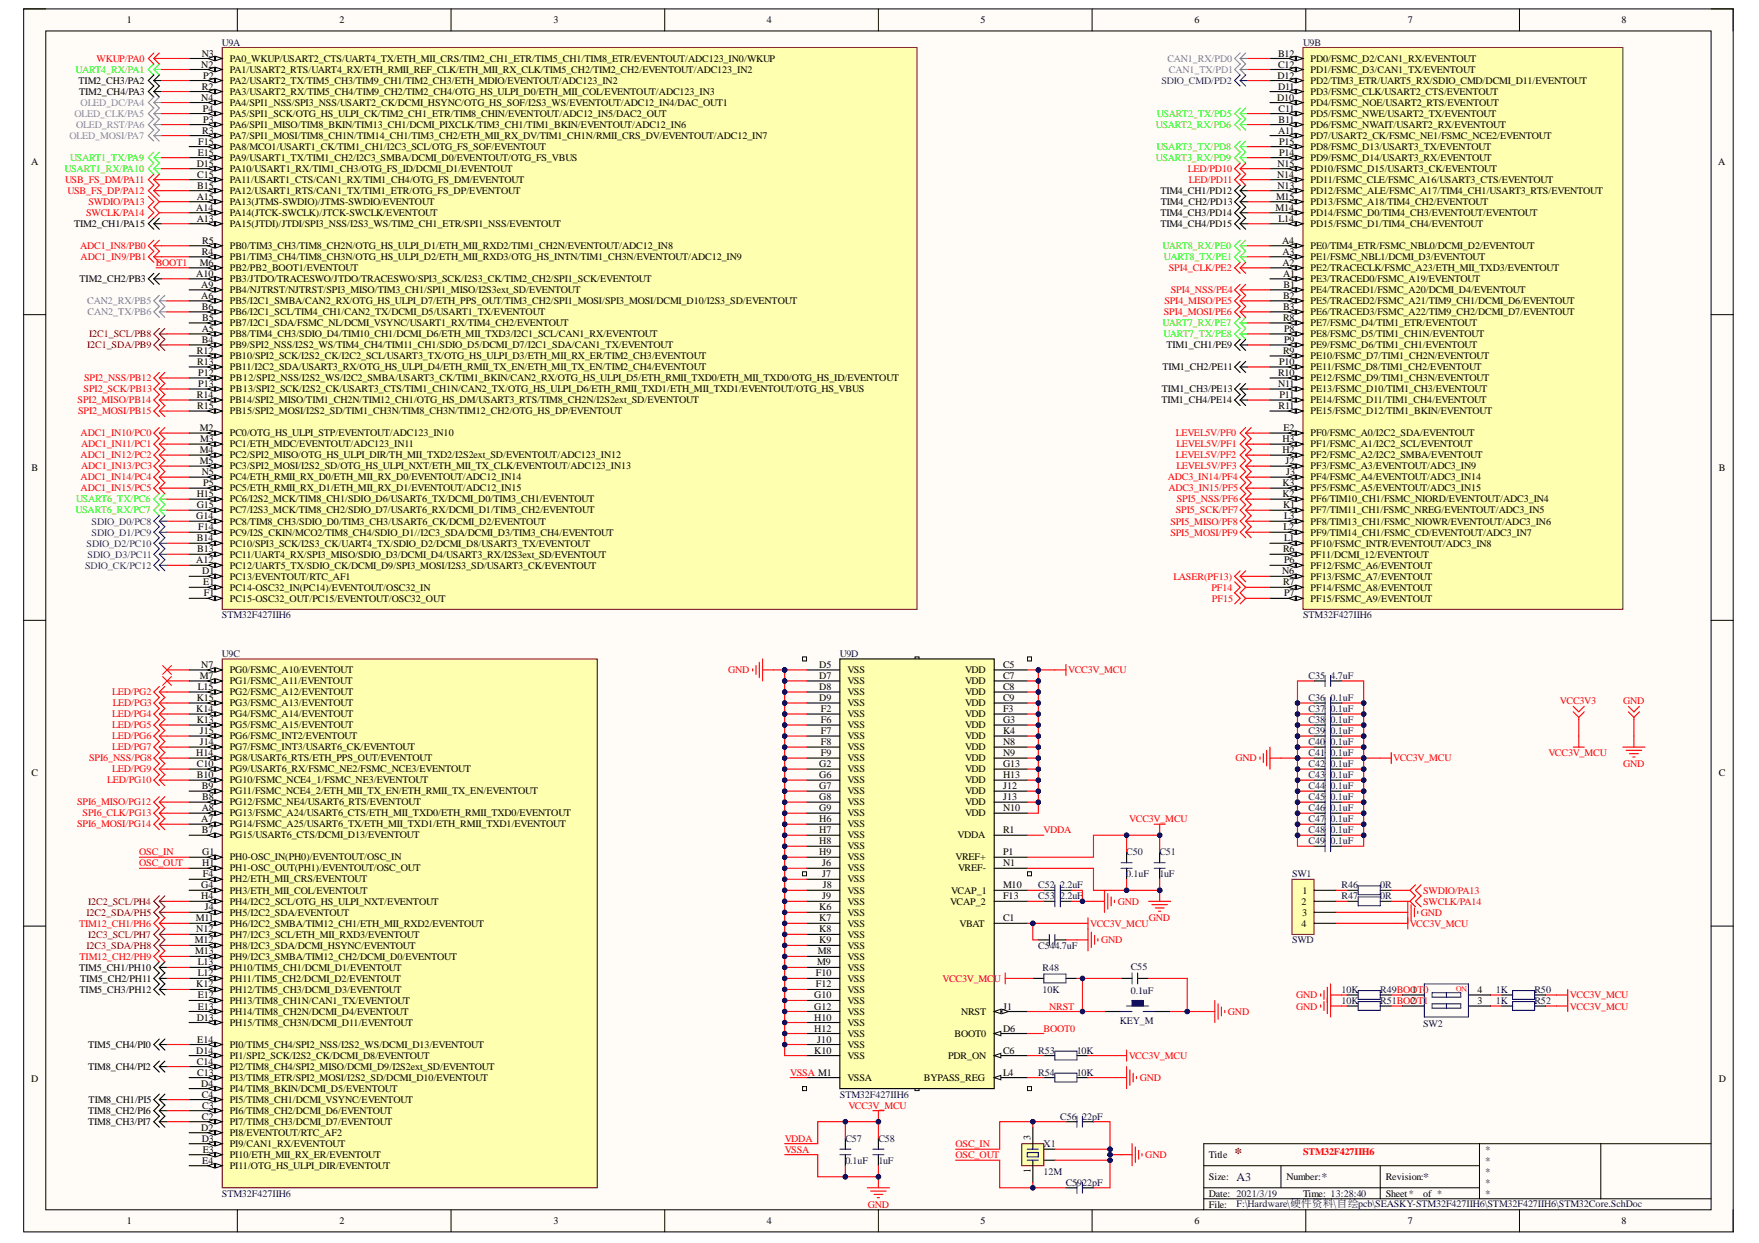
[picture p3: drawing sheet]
<svg xmlns="http://www.w3.org/2000/svg" width="297mm" height="210mm" viewBox="0 0 297 210" stroke-linecap="round" stroke-linejoin="round" font-family="sans-serif">
<defs><g id="words">
<text font-size="2.5" fill="#800000" x="208.5" y="195.6">*</text>
<g font-size="2" fill="#000080">
<text x="208.8" y="199.4">A3</text>
<text x="223.2" y="199.4">*</text>
<text x="240.3" y="199.4">*</text>
</g>
<g font-size="1.7">
<text x="21.4" y="3.9">1</text>
<text x="57.3" y="3.9">2</text>
<text x="93.4" y="3.9">3</text>
<text x="129.5" y="3.9">4</text>
<text x="165.6" y="3.9">5</text>
<text x="201.7" y="3.9">6</text>
<text x="237.7" y="3.9">7</text>
<text x="273.8" y="3.9">8</text>
<text x="34" y="11.4">N2</text>
<text x="34.1" y="9.5">N3</text>
<text x="38.8" y="10.5">PA0_WKUP/USART2_CTS/UART4_TX/ETH_MII_CRS/TIM2_CH1_ETR/TIM5_CH1/TIM8_ETR/EVENTOUT/ADC123_IN0/WKUP</text>
<text x="215.8" y="9.5">B12</text>
<text x="215.8" y="11.4">C12</text>
<text x="221.3" y="10.5">PD0/FSMC_D2/CAN1_RX/EVENTOUT</text>
<text x="13.3" y="14.2">TIM2_CH3/PA2</text>
<text x="13.4" y="16.1">TIM2_CH4/PA3</text>
<text x="34" y="17">N4</text>
<text x="34.1" y="15.1">R2</text>
<text x="34.3" y="13.3">P2</text>
<text x="38.8" y="12.3">PA1/USART2_RTS/UART4_RX/ETH_RMII_REF_CLK/ETH_MII_RX_CLK/TIM5_CH2/TIM2_CH2/EVENTOUT/ADC123_IN2</text>
<text x="38.8" y="14.2">PA2/USART2_TX/TIM5_CH3/TIM9_CH1/TIM2_CH3/ETH_MDIO/EVENTOUT/ADC123_IN2</text>
<text x="38.8" y="16.1">PA3/USART2_RX/TIM5_CH4/TIM9_CH2/TIM2_CH4/OTG_HS_ULPI_D0/ETH_MII_COL/EVENTOUT/ADC123_IN3</text>
<text x="38.8" y="17.9">PA4/SPI1_NSS/SPI3_NSS/USART2_CK/DCMI_HSYNC/OTG_HS_SOF/I2S3_WS/EVENTOUT/ADC12_IN4/DAC_OUT1</text>
<text x="215.6" y="17">D10</text>
<text x="215.7" y="13.3">D12</text>
<text x="215.8" y="15.1">D11</text>
<text x="221.3" y="12.3">PD1/FSMC_D3/CAN1_TX/EVENTOUT</text>
<text x="221.3" y="14.2">PD2/TIM3_ETR/UART5_RX/SDIO_CMD/DCMI_D11/EVENTOUT</text>
<text x="221.3" y="16.1">PD3/FSMC_CLK/USART2_CTS/EVENTOUT</text>
<text x="221.3" y="17.9">PD4/FSMC_NOE/USART2_RTS/EVENTOUT</text>
<text x="34.2" y="22.6">R3</text>
<text x="34.3" y="18.8">P4</text>
<text x="34.3" y="20.7">P3</text>
<text x="38.8" y="19.8">PA5/SPI1_SCK/OTG_HS_ULPI_CK/TIM2_CH1_ETR/TIM8_CHIN/EVENTOUT/ADC12_IN5/DAC2_OUT</text>
<text x="38.8" y="21.6">PA6/SPI1_MISO/TIM8_BKIN/TIM13_CH1/DCMI_PIXCLK/TIM3_CH1/TIM1_BKIN/EVENTOUT/ADC12_IN6</text>
<text x="38.8" y="23.5">PA7/SPI1_MOSI/TIM8_CH1N/TIM14_CH1/TIM3_CH2/ETH_MII_RX_DV/TIM1_CH1N/RMII_CRS_DV/EVENTOUT/ADC12_IN7</text>
<text x="215.8" y="22.6">A11</text>
<text x="215.9" y="18.8">C11</text>
<text x="215.9" y="20.7">B11</text>
<text x="221.3" y="19.8">PD5/FSMC_NWE/USART2_TX/EVENTOUT</text>
<text x="221.3" y="21.6">PD6/FSMC_NWAIT/USART2_RX/EVENTOUT</text>
<text x="221.3" y="23.5">PD7/USART2_CK/FSMC_NE1/FSMC_NCE2/EVENTOUT</text>
<text x="5.2" y="27.9">A</text>
<text x="33.2" y="28.1">D15</text>
<text x="33.3" y="30">C15</text>
<text x="33.4" y="26.3">E15</text>
<text x="33.5" y="24.4">F15</text>
<text x="38.8" y="25.3">PA8/MCO1/USART1_CK/TIM1_CH1/I2C3_SCL/OTG_FS_SOF/EVENTOUT</text>
<text x="38.8" y="27.2">PA9/USART1_TX/TIM1_CH2/I2C3_SMBA/DCMI_D0/EVENTOUT/OTG_FS_VBUS</text>
<text x="38.8" y="29.1">PA10/USART1_RX/TIM1_CH3/OTG_FS_ID/DCMI_D1/EVENTOUT</text>
<text x="215.6" y="30">N14</text>
<text x="215.7" y="28.1">N15</text>
<text x="216" y="24.4">P15</text>
<text x="216" y="26.3">P14</text>
<text x="221.3" y="25.3">PD8/FSMC_D13/USART3_TX/EVENTOUT</text>
<text x="221.3" y="27.2">PD9/FSMC_D14/USART3_RX/EVENTOUT</text>
<text x="221.3" y="29.1">PD10/FSMC_D15/USART3_CK/EVENTOUT</text>
<text x="290.2" y="27.9">A</text>
<text x="33.2" y="35.6">A14</text>
<text x="33.2" y="33.7">A15</text>
<text x="33.3" y="31.9">B15</text>
<text x="38.8" y="30.9">PA11/USART1_CTS/CAN1_RX/TIM1_CH4/OTG_FS_DM/EVENTOUT</text>
<text x="38.8" y="32.8">PA12/USART1_RTS/CAN1_TX/TIM1_ETR/OTG_FS_DP/EVENTOUT</text>
<text x="38.8" y="34.6">PA13(JTMS-SWDIO)/JTMS-SWDIO/EVENTOUT</text>
<text x="195.9" y="32.8">TIM4_CH1/PD12</text>
<text x="196" y="34.6">TIM4_CH2/PD13</text>
<text x="215.4" y="35.6">M14</text>
<text x="215.5" y="33.7">M15</text>
<text x="215.7" y="31.9">N13</text>
<text x="221.3" y="30.9">PD11/FSMC_CLE/FSMC_A16/USART3_CTS/EVENTOUT</text>
<text x="221.3" y="32.8">PD12/FSMC_ALE/FSMC_A17/TIM4_CH1/USART3_RTS/EVENTOUT</text>
<text x="221.3" y="34.6">PD13/FSMC_A18/TIM4_CH2/EVENTOUT</text>
<text x="12.5" y="38.4">TIM2_CH1/PA15</text>
<text x="33.2" y="37.4">A13</text>
<text x="34.2" y="41.1">R5</text>
<text x="38.8" y="36.5">PA14(JTCK-SWCLK)/JTCK-SWCLK/EVENTOUT</text>
<text x="38.8" y="38.4">PA15(JTDI)/JTDI/SPI3_NSS/I2S3_WS/TIM2_CH1_ETR/SPI1_NSS/EVENTOUT</text>
<text x="195.9" y="36.5">TIM4_CH3/PD14</text>
<text x="195.9" y="38.4">TIM4_CH4/PD15</text>
<text x="215.9" y="37.4">L14</text>
<text x="216.5" y="41.1">A4</text>
<text x="221.3" y="36.5">PD14/FSMC_D0/TIM4_CH3/EVENTOUT/EVENTOUT</text>
<text x="221.3" y="38.4">PD15/FSMC_D1/TIM4_CH4/EVENTOUT</text>
<text x="13.4" y="47.6">TIM2_CH2/PB3</text>
<text x="33.2" y="46.7">A10</text>
<text x="33.7" y="44.9">M6</text>
<text x="34.1" y="43">R4</text>
<text x="38.8" y="42.1">PB0/TIM3_CH3/TIM8_CH2N/OTG_HS_ULPI_D1/ETH_MII_RXD2/TIM1_CH2N/EVENTOUT/ADC12_IN8</text>
<text x="38.8" y="43.9">PB1/TIM3_CH4/TIM8_CH3N/OTG_HS_ULPI_D2/ETH_MII_RXD3/OTG_HS_INTN/TIM1_CH3N/EVENTOUT/ADC12_IN9</text>
<text x="38.8" y="45.8">PB2/PB2_BOOT1/EVENTOUT</text>
<text x="38.8" y="47.6">PB3/JTDO/TRACESWO/JTDO/TRACESWO/SPI3_SCK/I2S3_CK/TIM2_CH2/SPI1_SCK/EVENTOUT</text>
<text x="216.6" y="43">A3</text>
<text x="216.6" y="44.9">A2</text>
<text x="216.7" y="46.7">A1</text>
<text x="221.3" y="42.1">PE0/TIM4_ETR/FSMC_NBL0/DCMI_D2/EVENTOUT</text>
<text x="221.3" y="43.9">PE1/FSMC_NBL1/DCMI_D3/EVENTOUT</text>
<text x="221.3" y="45.8">PE2/TRACECLK/FSMC_A23/ETH_MII_TXD3/EVENTOUT</text>
<text x="221.3" y="47.6">PE3/TRACED0/FSMC_A19/EVENTOUT</text>
<text x="34" y="48.6">A9</text>
<text x="34" y="50.4">A6</text>
<text x="34.1" y="52.3">B6</text>
<text x="38.8" y="49.5">PB4/NJTRST/NJTRST/SPI3_MISO/TIM3_CH1/SPI1_MISO/I2S3ext_SD/EVENTOUT</text>
<text x="38.8" y="51.4">PB5/I2C1_SMBA/CAN2_RX/OTG_HS_ULPI_D7/ETH_PPS_OUT/TIM3_CH2/SPI1_MOSI/SPI3_MOSI/DCMI_D10/I2S3_SD/EVENTOUT</text>
<text x="38.8" y="53.2">PB6/I2C1_SCL/TIM4_CH1/CAN2_TX/DCMI_D5/USART1_TX/EVENTOUT</text>
<text x="216.7" y="50.4">B2</text>
<text x="216.7" y="52.3">B3</text>
<text x="216.7" y="48.6">B1</text>
<text x="221.3" y="49.5">PE4/TRACED1/FSMC_A20/DCMI_D4/EVENTOUT</text>
<text x="221.3" y="51.4">PE5/TRACED2/FSMC_A21/TIM9_CH1/DCMI_D6/EVENTOUT</text>
<text x="221.3" y="53.2">PE6/TRACED3/FSMC_A22/TIM9_CH2/DCMI_D7/EVENTOUT</text>
<text x="33.2" y="59.7">R12</text>
<text x="34.1" y="56">A5</text>
<text x="34.1" y="57.9">B4</text>
<text x="34.2" y="54.2">B5</text>
<text x="38.8" y="55.1">PB7/I2C1_SDA/FSMC_NL/DCMI_VSYNC/USART1_RX/TIM4_CH2/EVENTOUT</text>
<text x="38.8" y="56.9">PB8/TIM4_CH3/SDIO_D4/TIM10_CH1/DCMI_D6/ETH_MII_TXD3/I2C1_SCL/CAN1_RX/EVENTOUT</text>
<text x="38.8" y="58.8">PB9/SPI2_NSS/I2S2_WS/TIM4_CH4/TIM11_CH1/SDIO_D5/DCMI_D7/I2C1_SDA/CAN1_TX/EVENTOUT</text>
<text x="197" y="58.8">TIM1_CH1/PE9</text>
<text x="216.7" y="54.2">R8</text>
<text x="216.7" y="59.7">R9</text>
<text x="216.8" y="56">P8</text>
<text x="216.8" y="57.9">P9</text>
<text x="221.3" y="55.1">PE7/FSMC_D4/TIM1_ETR/EVENTOUT</text>
<text x="221.3" y="56.9">PE8/FSMC_D5/TIM1_CH1N/EVENTOUT</text>
<text x="221.3" y="58.8">PE9/FSMC_D6/TIM1_CH1/EVENTOUT</text>
<text x="33.3" y="61.6">R13</text>
<text x="33.5" y="63.4">P12</text>
<text x="33.5" y="65.3">P13</text>
<text x="38.8" y="60.7">PB10/SPI2_SCK/I2S2_CK/I2C2_SCL/USART3_TX/OTG_HS_ULPI_D3/ETH_MII_RX_ER/TIM2_CH3/EVENTOUT</text>
<text x="38.8" y="62.5">PB11/I2C2_SDA/USART3_RX/OTG_HS_ULPI_D4/ETH_RMII_TX_EN/ETH_MII_TX_EN/TIM2_CH4/EVENTOUT</text>
<text x="38.8" y="64.4">PB12/SPI2_NSS/I2S2_WS/I2C2_SMBA/USART3_CK/TIM1_BKIN/CAN2_RX/OTG_HS_ULPI_D5/ETH_RMII_TXD0/ETH_MII_TXD0/OTG_HS_ID/EVENTOUT</text>
<text x="196.3" y="62.5">TIM1_CH2/PE11</text>
<text x="215.8" y="63.4">R10</text>
<text x="215.8" y="65.3">N11</text>
<text x="216" y="61.6">P10</text>
<text x="221.3" y="60.7">PE10/FSMC_D7/TIM1_CH2N/EVENTOUT</text>
<text x="221.3" y="62.5">PE11/FSMC_D8/TIM1_CH2/EVENTOUT</text>
<text x="221.3" y="64.4">PE12/FSMC_D9/TIM1_CH3N/EVENTOUT</text>
<text x="33.2" y="67.2">R14</text>
<text x="33.3" y="69">R15</text>
<text x="38.8" y="66.2">PB13/SPI2_SCK/I2S2_CK/USART3_CTS/TIM1_CH1N/CAN2_TX/OTG_HS_ULPI_D6/ETH_RMII_TXD1/ETH_MII_TXD1/EVENTOUT/OTG_HS_VBUS</text>
<text x="38.8" y="68.1">PB14/SPI2_MISO/TIM1_CH2N/TIM12_CH1/OTG_HS_DM/USART3_RTS/TIM8_CH2N/I2S2ext_SD/EVENTOUT</text>
<text x="38.8" y="70">PB15/SPI2_MOSI/I2S2_SD/TIM1_CH3N/TIM8_CH3N/TIM12_CH2/OTG_HS_DP/EVENTOUT</text>
<text x="196.1" y="68.1">TIM1_CH4/PE14</text>
<text x="196.2" y="66.2">TIM1_CH3/PE13</text>
<text x="215.9" y="69">R11</text>
<text x="216.1" y="67.2">P11</text>
<text x="221.3" y="66.2">PE13/FSMC_D10/TIM1_CH3/EVENTOUT</text>
<text x="221.3" y="68.1">PE14/FSMC_D11/TIM1_CH4/EVENTOUT</text>
<text x="221.3" y="70">PE15/FSMC_D12/TIM1_BKIN/EVENTOUT</text>
<text x="33.7" y="72.7">M2</text>
<text x="33.7" y="76.5">M4</text>
<text x="33.8" y="74.6">M3</text>
<text x="38.8" y="73.7">PC0/OTG_HS_ULPI_STP/EVENTOUT/ADC123_IN10</text>
<text x="38.8" y="75.5">PC1/ETH_MDC/EVENTOUT/ADC123_IN11</text>
<text x="38.8" y="77.4">PC2/SPI2_MISO/OTG_HS_ULPI_DIR/TH_MII_TXD2/I2S2ext_SD/EVENTOUT/ADC123_IN12</text>
<text x="216.6" y="74.6">H3</text>
<text x="216.6" y="76.5">H2</text>
<text x="216.7" y="72.7">E2</text>
<text x="221.3" y="73.7">PF0/FSMC_A0/I2C2_SDA/EVENTOUT</text>
<text x="221.3" y="75.5">PF1/FSMC_A1/I2C2_SCL/EVENTOUT</text>
<text x="221.3" y="77.4">PF2/FSMC_A2/I2C2_SMBA/EVENTOUT</text>
<text x="5.3" y="79.5">B</text>
<text x="33.2" y="83.9">H15</text>
<text x="33.7" y="78.3">M5</text>
<text x="34.1" y="80.2">N5</text>
<text x="34.3" y="82">P5</text>
<text x="38.8" y="79.2">PC3/SPI2_MOSI/I2S2_SD/OTG_HS_ULPI_NXT/ETH_MII_TX_CLK/EVENTOUT/ADC123_IN13</text>
<text x="38.8" y="81.1">PC4/ETH_RMII_RX_D0/ETH_MII_RX_D0/EVENTOUT/ADC12_IN14</text>
<text x="38.8" y="83">PC5/ETH_RMII_RX_D1/ETH_MII_RX_D1/EVENTOUT/ADC12_IN15</text>
<text x="216.6" y="82">K3</text>
<text x="216.6" y="83.9">K2</text>
<text x="217.1" y="78.3">J2</text>
<text x="217.2" y="80.2">J3</text>
<text x="221.3" y="79.2">PF3/FSMC_A3/EVENTOUT/ADC3_IN9</text>
<text x="221.3" y="81.1">PF4/FSMC_A4/EVENTOUT/ADC3_IN14</text>
<text x="221.3" y="83">PF5/FSMC_A5/EVENTOUT/ADC3_IN15</text>
<text x="290.2" y="79.5">B</text>
<text x="33.2" y="87.7">G14</text>
<text x="33.2" y="85.7">G15</text>
<text x="33.5" y="89.6">F14</text>
<text x="38.8" y="84.8">PC6/I2S2_MCK/TIM8_CH1/SDIO_D6/USART6_TX/DCMI_D0/TIM3_CH1/EVENTOUT</text>
<text x="38.8" y="86.7">PC7/I2S3_MCK/TIM8_CH2/SDIO_D7/USART6_RX/DCMI_D1/TIM3_CH2/EVENTOUT</text>
<text x="38.8" y="88.6">PC8/TIM8_CH3/SDIO_D0/TIM3_CH3/USART6_CK/DCMI_D2/EVENTOUT</text>
<text x="216.7" y="85.7">K1</text>
<text x="216.7" y="89.6">L2</text>
<text x="216.8" y="87.7">L3</text>
<text x="221.3" y="84.8">PF6/TIM10_CH1/FSMC_NIORD/EVENTOUT/ADC3_IN4</text>
<text x="221.3" y="86.7">PF7/TIM11_CH1/FSMC_NREG/EVENTOUT/ADC3_IN5</text>
<text x="221.3" y="88.6">PF8/TIM13_CH1/FSMC_NIOWR/EVENTOUT/ADC3_IN6</text>
<text x="33.2" y="95.1">A12</text>
<text x="33.2" y="91.4">B14</text>
<text x="33.3" y="93.3">B13</text>
<text x="38.8" y="90.5">PC9/I2S_CKIN/MCO2/TIM8_CH4/SDIO_D1//I2C3_SDA/DCMI_D3/TIM3_CH4/EVENTOUT</text>
<text x="38.8" y="92.3">PC10/SPI3_SCK/I2S3_CK/UART4_TX/SDIO_D2/DCMI_D8/USART3_TX/EVENTOUT</text>
<text x="38.8" y="94.2">PC11/UART4_RX/SPI3_MISO/SDIO_D3/DCMI_D4/USART3_RX/I2S3ext_SD/EVENTOUT</text>
<text x="216.7" y="93.3">R6</text>
<text x="216.8" y="91.4">L1</text>
<text x="216.8" y="95.1">P6</text>
<text x="221.3" y="90.5">PF9/TIM14_CH1/FSMC_CD/EVENTOUT/ADC3_IN7</text>
<text x="221.3" y="92.3">PF10/FSMC_INTR/EVENTOUT/ADC3_IN8</text>
<text x="221.3" y="94.2">PF11/DCMI_12/EVENTOUT</text>
<text x="34.2" y="97">D1</text>
<text x="34.3" y="98.8">E1</text>
<text x="34.4" y="100.7">F1</text>
<text x="38.8" y="96.1">PC12/UART5_TX/SDIO_CK/DCMI_D9/SPI3_MOSI/I2S3_SD/USART3_CK/EVENTOUT</text>
<text x="38.8" y="97.9">PC13/EVENTOUT/RTC_AF1</text>
<text x="38.8" y="99.8">PC14-OSC32_IN(PC14)/EVENTOUT/OSC32_IN</text>
<text x="38.8" y="101.6">PC15-OSC32_OUT/PC15/EVENTOUT/OSC32_OUT</text>
<text x="216.5" y="97">N6</text>
<text x="216.7" y="98.8">R7</text>
<text x="216.8" y="100.7">P7</text>
<text x="221.3" y="96.1">PF12/FSMC_A6/EVENTOUT</text>
<text x="221.3" y="97.9">PF13/FSMC_A7/EVENTOUT</text>
<text x="221.3" y="99.8">PF14/FSMC_A8/EVENTOUT</text>
<text x="221.3" y="101.6">PF15/FSMC_A9/EVENTOUT</text>
<text x="34" y="112.8">N7</text>
<text x="38.8" y="113.7">PG0/FSMC_A10/EVENTOUT</text>
<text x="138.4" y="112.8">D5</text>
<text x="143.1" y="113.7">VSS</text>
<text x="163" y="113.7">VDD</text>
<text x="169.4" y="112.8">C5</text>
<text x="33.2" y="118.4">K15</text>
<text x="33.4" y="116.5">L15</text>
<text x="33.7" y="114.6">M7</text>
<text x="38.8" y="115.6">PG1/FSMC_A11/EVENTOUT</text>
<text x="38.8" y="117.4">PG2/FSMC_A12/EVENTOUT</text>
<text x="38.8" y="119.3">PG3/FSMC_A13/EVENTOUT</text>
<text x="138.4" y="114.6">D7</text>
<text x="138.4" y="116.5">D8</text>
<text x="138.4" y="118.4">D9</text>
<text x="143.1" y="115.6">VSS</text>
<text x="143.1" y="117.4">VSS</text>
<text x="143.1" y="119.3">VSS</text>
<text x="163" y="115.6">VDD</text>
<text x="163" y="117.4">VDD</text>
<text x="163" y="119.3">VDD</text>
<text x="169.4" y="114.6">C7</text>
<text x="169.4" y="116.5">C8</text>
<text x="169.4" y="118.4">C9</text>
<text x="33.2" y="120.2">K14</text>
<text x="33.2" y="122.1">K13</text>
<text x="33.7" y="123.9">J15</text>
<text x="33.7" y="125.8">J14</text>
<text x="38.8" y="121.1">PG4/FSMC_A14/EVENTOUT</text>
<text x="38.8" y="123">PG5/FSMC_A15/EVENTOUT</text>
<text x="38.8" y="124.9">PG6/FSMC_INT2/EVENTOUT</text>
<text x="138.6" y="120.2">F2</text>
<text x="138.6" y="122.1">F6</text>
<text x="138.6" y="123.9">F7</text>
<text x="138.6" y="125.8">F8</text>
<text x="143.1" y="121.1">VSS</text>
<text x="143.1" y="123">VSS</text>
<text x="143.1" y="124.9">VSS</text>
<text x="163" y="121.1">VDD</text>
<text x="163" y="123">VDD</text>
<text x="163" y="124.9">VDD</text>
<text x="169.4" y="120.2">F3</text>
<text x="169.4" y="122.1">G3</text>
<text x="169.4" y="123.9">K4</text>
<text x="169.4" y="125.8">N8</text>
<text x="5.3" y="131.1">C</text>
<text x="33.2" y="127.7">H14</text>
<text x="33.2" y="129.5">C10</text>
<text x="33.2" y="131.4">B10</text>
<text x="38.8" y="126.7">PG7/FSMC_INT3/USART6_CK/EVENTOUT</text>
<text x="38.8" y="128.6">PG8/USART6_RTS/ETH_PPS_OUT/EVENTOUT</text>
<text x="38.8" y="130.4">PG9/USART6_RX/FSMC_NE2/FSMC_NCE3/EVENTOUT</text>
<text x="138.4" y="129.5">G2</text>
<text x="138.4" y="131.4">G6</text>
<text x="138.6" y="127.7">F9</text>
<text x="143.1" y="126.7">VSS</text>
<text x="143.1" y="128.6">VSS</text>
<text x="143.1" y="130.4">VSS</text>
<text x="163" y="126.7">VDD</text>
<text x="163" y="128.6">VDD</text>
<text x="163" y="130.4">VDD</text>
<text x="169.4" y="127.7">N9</text>
<text x="169.4" y="129.5">G13</text>
<text x="169.4" y="131.4">H13</text>
<text x="290.2" y="131.1">C</text>
<text x="34.1" y="133.2">B9</text>
<text x="34.1" y="136.9">A8</text>
<text x="34.2" y="135.1">B8</text>
<text x="38.8" y="132.3">PG10/FSMC_NCE4_1/FSMC_NE3/EVENTOUT</text>
<text x="38.8" y="134.2">PG11/FSMC_NCE4_2/ETH_MII_TX_EN/ETH_RMII_TX_EN/EVENTOUT</text>
<text x="38.8" y="136">PG12/FSMC_NE4/USART6_RTS/EVENTOUT</text>
<text x="38.8" y="137.9">PG13/FSMC_A24/USART6_CTS/ETH_MII_TXD0/ETH_RMII_TXD0/EVENTOUT</text>
<text x="138.4" y="133.2">G7</text>
<text x="138.4" y="135.1">G8</text>
<text x="138.4" y="136.9">G9</text>
<text x="143.1" y="132.3">VSS</text>
<text x="143.1" y="134.2">VSS</text>
<text x="143.1" y="136">VSS</text>
<text x="143.1" y="137.9">VSS</text>
<text x="163" y="132.3">VDD</text>
<text x="163" y="134.2">VDD</text>
<text x="163" y="136">VDD</text>
<text x="163" y="137.9">VDD</text>
<text x="169.4" y="133.2">J12</text>
<text x="169.4" y="135.1">J13</text>
<text x="169.4" y="136.9">N10</text>
<text x="34" y="138.8">A7</text>
<text x="34.1" y="140.7">B7</text>
<text x="38.8" y="139.7">PG14/FSMC_A25/USART6_TX/ETH_MII_TXD1/ETH_RMII_TXD1/EVENTOUT</text>
<text x="38.8" y="141.6">PG15/USART6_CTS/DCMI_D13/EVENTOUT</text>
<text x="138.4" y="138.8">H6</text>
<text x="138.4" y="140.7">H7</text>
<text x="138.4" y="142.5">H8</text>
<text x="143.1" y="139.7">VSS</text>
<text x="143.1" y="141.6">VSS</text>
<text x="143.1" y="143.4">VSS</text>
<text x="161.7" y="141.6">VDDA</text>
<text x="169.4" y="140.7">R1</text>
<text x="34" y="150">G4</text>
<text x="34.2" y="144.4">G1</text>
<text x="34.2" y="146.2">H1</text>
<text x="34.3" y="148.1">F4</text>
<text x="38.8" y="145.3">PH0-OSC_IN(PH0)/EVENTOUT/OSC_IN</text>
<text x="38.8" y="147.2">PH1-OSC_OUT(PH1)/EVENTOUT/OSC_OUT</text>
<text x="38.8" y="149">PH2/ETH_MII_CRS/EVENTOUT</text>
<text x="138.4" y="144.4">H9</text>
<text x="138.9" y="146.2">J6</text>
<text x="138.9" y="148.1">J7</text>
<text x="138.9" y="150">J8</text>
<text x="143.1" y="145.3">VSS</text>
<text x="143.1" y="147.2">VSS</text>
<text x="143.1" y="149">VSS</text>
<text x="161.4" y="145.3">VREF+</text>
<text x="161.8" y="147.2">VREF-</text>
<text x="169.4" y="144.4">P1</text>
<text x="169.4" y="146.2">N1</text>
<text x="169.4" y="150">M10</text>
<text x="33.1" y="155.5">M11</text>
<text x="34" y="151.8">H4</text>
<text x="34.6" y="153.7">J4</text>
<text x="38.8" y="150.9">PH3/ETH_MII_COL/EVENTOUT</text>
<text x="38.8" y="152.7">PH4/I2C2_SCL/OTG_HS_ULPI_NXT/EVENTOUT</text>
<text x="38.8" y="154.6">PH5/I2C2_SDA/EVENTOUT</text>
<text x="138.4" y="153.7">K6</text>
<text x="138.4" y="155.5">K7</text>
<text x="138.9" y="151.8">J9</text>
<text x="143.1" y="150.9">VSS</text>
<text x="143.1" y="152.7">VSS</text>
<text x="143.1" y="154.6">VSS</text>
<text x="160.4" y="152.7">VCAP_2</text>
<text x="160.6" y="150.9">VCAP_1</text>
<text x="169.4" y="151.8">F13</text>
<text x="169.4" y="155.5">C1</text>
<text x="219.8" y="152.7">2</text>
<text x="219.9" y="154.6">3</text>
<text x="220" y="150.9">1</text>
<text x="32.9" y="159.2">M12</text>
<text x="33" y="161.1">M13</text>
<text x="33.2" y="157.4">N12</text>
<text x="38.8" y="156.5">PH6/I2C2_SMBA/TIM12_CH1/ETH_MII_RXD2/EVENTOUT</text>
<text x="38.8" y="158.3">PH7/I2C3_SCL/ETH_MII_RXD3/EVENTOUT</text>
<text x="38.8" y="160.2">PH8/I2C3_SDA/DCMI_HSYNC/EVENTOUT</text>
<text x="138.1" y="161.1">M8</text>
<text x="138.4" y="157.4">K8</text>
<text x="138.4" y="159.2">K9</text>
<text x="143.1" y="156.5">VSS</text>
<text x="143.1" y="158.3">VSS</text>
<text x="143.1" y="160.2">VSS</text>
<text x="162" y="156.5">VBAT</text>
<text x="219.8" y="156.5">4</text>
<text x="13.4" y="163.9">TIM5_CH1/PH10</text>
<text x="13.4" y="167.6">TIM5_CH3/PH12</text>
<text x="13.5" y="165.8">TIM5_CH2/PH11</text>
<text x="33.2" y="166.7">K12</text>
<text x="33.4" y="163">L13</text>
<text x="33.4" y="164.8">L12</text>
<text x="38.8" y="162">PH9/I2C3_SMBA/TIM12_CH2/DCMI_D0/EVENTOUT</text>
<text x="38.8" y="163.9">PH10/TIM5_CH1/DCMI_D1/EVENTOUT</text>
<text x="38.8" y="165.8">PH11/TIM5_CH2/DCMI_D2/EVENTOUT</text>
<text x="38.8" y="167.6">PH12/TIM5_CH3/DCMI_D3/EVENTOUT</text>
<text x="137.8" y="164.8">F10</text>
<text x="137.8" y="166.7">F12</text>
<text x="138" y="163">M9</text>
<text x="143.1" y="162">VSS</text>
<text x="143.1" y="163.9">VSS</text>
<text x="143.1" y="165.8">VSS</text>
<text x="143.1" y="167.6">VSS</text>
<text x="238.4" y="167.6">1</text>
<text x="249.5" y="167.6">4</text>
<text x="33.2" y="172.3">D13</text>
<text x="33.4" y="168.5">E12</text>
<text x="33.4" y="170.5">E13</text>
<text x="38.8" y="169.5">PH13/TIM8_CH1N/CAN1_TX/EVENTOUT</text>
<text x="38.8" y="171.4">PH14/TIM8_CH2N/DCMI_D4/EVENTOUT</text>
<text x="38.8" y="173.3">PH15/TIM8_CH3N/DCMI_D11/EVENTOUT</text>
<text x="137.5" y="168.5">G10</text>
<text x="137.5" y="170.5">G12</text>
<text x="137.5" y="172.3">H10</text>
<text x="143.1" y="169.5">VSS</text>
<text x="143.1" y="171.4">VSS</text>
<text x="143.1" y="173.3">VSS</text>
<text x="162.3" y="171.4">NRST</text>
<text x="169.4" y="170.5">J1</text>
<text x="238.2" y="169.5">2</text>
<text x="249.5" y="169.5">3</text>
<text x="14.9" y="177">TIM5_CH4/PI0</text>
<text x="33.2" y="177.9">D14</text>
<text x="33.2" y="179.8">C14</text>
<text x="33.3" y="176.1">E14</text>
<text x="38.8" y="177">PI0/TIM5_CH4/SPI2_NSS/I2S2_WS/DCMI_D13/EVENTOUT</text>
<text x="38.8" y="178.8">PI1/SPI2_SCK/I2S2_CK/DCMI_D8/EVENTOUT</text>
<text x="137.5" y="174.2">H12</text>
<text x="137.5" y="177.9">K10</text>
<text x="138" y="176.1">J10</text>
<text x="143.1" y="175.1">VSS</text>
<text x="143.1" y="177">VSS</text>
<text x="143.1" y="178.8">VSS</text>
<text x="160.1" y="178.8">PDR_ON</text>
<text x="161.2" y="175.1">BOOT0</text>
<text x="169.4" y="174.2">D6</text>
<text x="169.4" y="177.9">C6</text>
<text x="5.2" y="182.7">D</text>
<text x="14.9" y="180.7">TIM8_CH4/PI2</text>
<text x="33.3" y="181.6">C13</text>
<text x="34" y="183.5">D4</text>
<text x="34.1" y="185.4">C4</text>
<text x="38.8" y="180.7">PI2/TIM8_CH4/SPI2_MISO/DCMI_D9/I2S2ext_SD/EVENTOUT</text>
<text x="38.8" y="182.6">PI3/TIM8_ETR/SPI2_MOSI/I2S2_SD/DCMI_D10/EVENTOUT</text>
<text x="38.8" y="184.4">PI4/TIM8_BKIN/DCMI_D5/EVENTOUT</text>
<text x="143.1" y="182.6">VSSA</text>
<text x="156" y="182.6">BYPASS_REG</text>
<text x="169.4" y="181.6">L4</text>
<text x="290.2" y="182.7">D</text>
<text x="14.9" y="188.1">TIM8_CH2/PI6</text>
<text x="14.9" y="190">TIM8_CH3/PI7</text>
<text x="15" y="186.3">TIM8_CH1/PI5</text>
<text x="34" y="190.9">D2</text>
<text x="34.1" y="189.1">C2</text>
<text x="34.2" y="187.2">C3</text>
<text x="38.8" y="186.3">PI5/TIM8_CH1/DCMI_VSYNC/EVENTOUT</text>
<text x="38.8" y="188.1">PI6/TIM8_CH2/DCMI_D6/EVENTOUT</text>
<text x="38.8" y="190">PI7/TIM8_CH3/DCMI_D7/EVENTOUT</text>
<text x="38.8" y="191.9">PI8/EVENTOUT/RTC_AF2</text>
<text x="34.1" y="192.8">D3</text>
<text x="34.2" y="196.5">E4</text>
<text x="34.3" y="194.6">E3</text>
<text x="38.8" y="193.7">PI9/CAN1_RX/EVENTOUT</text>
<text x="38.8" y="195.6">PI10/ETH_MII_RX_ER/EVENTOUT</text>
<text x="38.8" y="197.4">PI11/OTG_HS_ULPI_DIR/EVENTOUT</text>
<text x="174" y="192.5" transform="rotate(-90 174 192.5)">3</text>
<text x="204.1" y="195.6">Title</text>
<text x="174" y="198" transform="rotate(-90 174 198)">1</text>
<text x="204.1" y="199.3">Size:</text>
<text x="204.1" y="202.1">Date: 2021/3/19</text>
<text x="204.1" y="203.9">File:</text>
<text x="217.3" y="199.3">Number:</text>
<text x="220" y="202.1">Time: 13:28:40</text>
<text x="234" y="199.3">Revision:</text>
<text x="234" y="202.1">Sheet*</text>
<text x="240.3" y="202.1">of *</text>
<text x="21.4" y="206.7">1</text>
<text x="57.3" y="206.7">2</text>
<text x="93.4" y="206.7">3</text>
<text x="129.5" y="206.7">4</text>
<text x="165.6" y="206.7">5</text>
<text x="201.7" y="206.7">6</text>
<text x="237.7" y="206.7">7</text>
<text x="273.8" y="206.7">8</text>
</g>
<g font-size="1.7" fill="#f00">
<text x="16.3" y="10.5">WKUP/PA0</text>
<text x="200.6" y="29.1">LED/PD10</text>
<text x="11" y="30.9">USB_FS_DM/PA11</text>
<text x="11.4" y="32.8">USB_FS_DP/PA12</text>
<text x="15" y="34.6">SWDIO/PA13</text>
<text x="200.8" y="30.9">LED/PD11</text>
<text x="14.5" y="36.5">SWCLK/PA14</text>
<text x="13.5" y="42.1">ADC1_IN8/PB0</text>
<text x="13.6" y="43.9">ADC1_IN9/PB1</text>
<text x="26.3" y="44.9">BOOT1</text>
<text x="197.4" y="45.8">SPI4_CLK/PE2</text>
<text x="196.5" y="53.2">SPI4_MOSI/PE6</text>
<text x="196.6" y="51.4">SPI4_MISO/PE5</text>
<text x="197.7" y="49.5">SPI4_NSS/PE4</text>
<text x="14.2" y="64.4">SPI2_NSS/PB12</text>
<text x="13.1" y="68.1">SPI2_MISO/PB14</text>
<text x="13.2" y="70">SPI2_MOSI/PB15</text>
<text x="14.1" y="66.2">SPI2_SCK/PB13</text>
<text x="13.6" y="73.7">ADC1_IN10/PC0</text>
<text x="13.6" y="77.4">ADC1_IN12/PC2</text>
<text x="13.7" y="75.5">ADC1_IN11/PC1</text>
<text x="198.6" y="73.7">LEVEL5V/PF0</text>
<text x="198.6" y="77.4">LEVEL5V/PF2</text>
<text x="198.7" y="75.5">LEVEL5V/PF1</text>
<text x="13.6" y="81.1">ADC1_IN14/PC4</text>
<text x="13.6" y="83">ADC1_IN15/PC5</text>
<text x="13.7" y="79.2">ADC1_IN13/PC3</text>
<text x="197.2" y="81.1">ADC3_IN14/PF4</text>
<text x="197.3" y="83">ADC3_IN15/PF5</text>
<text x="198.7" y="79.2">LEVEL5V/PF3</text>
<text x="197.6" y="88.6">SPI5_MISO/PF8</text>
<text x="198.6" y="86.7">SPI5_SCK/PF7</text>
<text x="198.7" y="84.8">SPI5_NSS/PF6</text>
<text x="197.6" y="90.5">SPI5_MOSI/PF9</text>
<text x="198.1" y="97.9">LASER(PF13)</text>
<text x="204.6" y="99.8">PF14</text>
<text x="204.7" y="101.6">PF15</text>
<text x="123" y="113.7">GND</text>
<text x="180.4" y="113.7">VCC3V_MCU</text>
<text x="18.9" y="117.4">LED/PG2</text>
<text x="19" y="119.3">LED/PG3</text>
<text x="263.4" y="118.9">VCC3V3</text>
<text x="274.1" y="118.9">GND</text>
<text x="18.9" y="121.1">LED/PG4</text>
<text x="18.9" y="123">LED/PG5</text>
<text x="18.9" y="124.9">LED/PG6</text>
<text x="15.1" y="128.6">SPI6_NSS/PG8</text>
<text x="18.9" y="126.7">LED/PG7</text>
<text x="18.9" y="130.4">LED/PG9</text>
<text x="208.6" y="128.6">GND</text>
<text x="235.3" y="128.6">VCC3V_MCU</text>
<text x="261.5" y="127.7">VCC3V_MCU</text>
<text x="274.1" y="129.5">GND</text>
<text x="13" y="136">SPI6_MISO/PG12</text>
<text x="14" y="137.9">SPI6_CLK/PG13</text>
<text x="18.1" y="132.3">LED/PG10</text>
<text x="13" y="139.7">SPI6_MOSI/PG14</text>
<text x="176.2" y="140.7">VDDA</text>
<text x="190.7" y="138.8">VCC3V_MCU</text>
<text x="23.5" y="144.4">OSC_IN</text>
<text x="23.5" y="146.2">OSC_OUT</text>
<text x="188.8" y="152.7">GND</text>
<text x="194" y="155.5">GND</text>
<text x="239.9" y="154.6">GND</text>
<text x="240.3" y="150.9">SWDIO/PA13</text>
<text x="240.3" y="152.7">SWCLK/PA14</text>
<text x="13.4" y="156.5">TIM12_CH1/PH6</text>
<text x="184.1" y="156.5">VCC3V_MCU</text>
<text x="186" y="159.2">GND</text>
<text x="238.1" y="156.5">VCC3V_MCU</text>
<text x="13.4" y="162">TIM12_CH2/PH9</text>
<text x="159.2" y="165.8">VCC3V_MCU</text>
<text x="177.2" y="170.5">NRST</text>
<text x="207.4" y="171.4">GND</text>
<text x="218.9" y="168.5">GND</text>
<text x="218.9" y="170.5">GND</text>
<text x="265.1" y="168.5">VCC3V_MCU</text>
<text x="265.1" y="170.5">VCC3V_MCU</text>
<text x="176.2" y="174.2">BOOT0</text>
<text x="190.6" y="178.8">VCC3V_MCU</text>
<text x="133.4" y="181.6">VSSA M1</text>
<text x="192.5" y="182.6">GND</text>
<text x="143.3" y="187.2">VCC3V_MCU</text>
<text x="132.5" y="194.6">VSSA</text>
<text x="132.5" y="192.8">VDDA</text>
<text x="161.4" y="193.7">OSC_IN</text>
<text x="161.4" y="195.6">OSC_OUT</text>
<text x="193.4" y="195.6">GND</text>
<text x="220" y="195">STM32F427IIH6</text>
<text x="146.6" y="203.9">GND</text>
</g>
<g font-size="1.7" fill="#000080">
<text x="37.5" y="7.7">U9A</text>
<text x="220" y="7.7">U9B</text>
<text x="37.5" y="104.4">STM32F427IIH6</text>
<text x="220" y="104.4">STM32F427IIH6</text>
<text x="37.5" y="110.9">U9C</text>
<text x="141.8" y="110.9">U9D</text>
<text x="221" y="118.4">C36</text>
<text x="221" y="114.6">C35</text>
<text x="224.7" y="118.4">0.1uF</text>
<text x="224.7" y="114.6">4.7uF</text>
<text x="221" y="120.2">C37</text>
<text x="221" y="122.1">C38</text>
<text x="221" y="123.9">C39</text>
<text x="221" y="125.8">C40</text>
<text x="224.7" y="120.2">0.1uF</text>
<text x="224.7" y="122.1">0.1uF</text>
<text x="224.7" y="123.9">0.1uF</text>
<text x="224.7" y="125.8">0.1uF</text>
<text x="221" y="127.7">C41</text>
<text x="221" y="129.5">C42</text>
<text x="221" y="131.4">C43</text>
<text x="224.7" y="127.7">0.1uF</text>
<text x="224.7" y="129.5">0.1uF</text>
<text x="224.7" y="131.4">0.1uF</text>
<text x="221" y="133.2">C44</text>
<text x="221" y="135.1">C45</text>
<text x="221" y="136.9">C46</text>
<text x="224.7" y="133.2">0.1uF</text>
<text x="224.7" y="135.1">0.1uF</text>
<text x="224.7" y="136.9">0.1uF</text>
<text x="221" y="138.8">C47</text>
<text x="221" y="140.7">C48</text>
<text x="221" y="142.5">C49</text>
<text x="224.7" y="138.8">0.1uF</text>
<text x="224.7" y="140.7">0.1uF</text>
<text x="224.7" y="142.5">0.1uF</text>
<text x="175.3" y="150">C52</text>
<text x="179" y="150">2.2uF</text>
<text x="190.2" y="144.4">C50</text>
<text x="190.2" y="148.1">0.1uF</text>
<text x="195.8" y="144.4">C51</text>
<text x="195.8" y="148.1">1uF</text>
<text x="218.2" y="148.1">SW1</text>
<text x="226.6" y="150">R46</text>
<text x="233.1" y="150">0R</text>
<text x="175.3" y="151.8">C53</text>
<text x="179" y="151.8">2.2uF</text>
<text x="226.6" y="151.8">R47</text>
<text x="233.1" y="151.8">0R</text>
<text x="175.3" y="160.2">C544.7uF</text>
<text x="218.2" y="159.2">SWD</text>
<text x="176.1" y="163.9">R48</text>
<text x="176.1" y="167.6">10K</text>
<text x="191" y="163.7">C55</text>
<text x="191" y="167.9">0.1uF</text>
<text x="226.6" y="167.6">10K</text>
<text x="233.1" y="167.6">R49BOOT0</text>
<text x="252.6" y="167.6">1K</text>
<text x="259.1" y="167.6">R50</text>
<text x="189.1" y="172.8">KEY_M</text>
<text x="226.6" y="169.5">10K</text>
<text x="233.1" y="169.5">R51BOOT1</text>
<text x="240.3" y="173.4">SW2</text>
<text x="252.6" y="169.5">1K</text>
<text x="259.1" y="169.5">R52</text>
<text x="175.3" y="177.9">R53</text>
<text x="181.8" y="177.9">10K</text>
<text x="141.8" y="185.4">STM32F427IIH6</text>
<text x="175.3" y="181.6">R54</text>
<text x="181.8" y="181.6">10K</text>
<text x="179" y="189.1">C56</text>
<text x="182.8" y="189.1">22pF</text>
<text x="142.8" y="192.8">C57</text>
<text x="142.8" y="196.5">0.1uF</text>
<text x="148.3" y="192.8">C58</text>
<text x="148.3" y="196.5">1uF</text>
<text x="176.2" y="193.7">X1</text>
<text x="250.7" y="194.6">*</text>
<text x="250.7" y="196.5">*</text>
<text x="37.5" y="202.1">STM32F427IIH6</text>
<text x="176.2" y="198.4">12M</text>
<text x="180" y="200.2">C5922pF</text>
<text x="208.8" y="203.9">F:\Hardware\硬件资料\自绘pcb\SEASKY-STM32F427IIH6\STM32F427IIH6\STM32Core.SchDoc</text>
<text x="250.7" y="198.4">*</text>
<text x="250.7" y="200.2">*</text>
<text x="250.7" y="202.1">*</text>
</g>
<g font-size="1.7" fill="#90f">
<text x="197.1" y="10.5">CAN1_RX/PD0</text>
<text x="197.4" y="12.3">CAN1_TX/PD1</text>
<text x="14.7" y="51.4">CAN2_RX/PB5</text>
<text x="14.8" y="53.2">CAN2_TX/PB6</text>
</g>
<g font-size="1.7" fill="#0f0">
<text x="12.8" y="12.3">UART4_RX/PA1</text>
<text x="195.2" y="21.6">USART2_RX/PD6</text>
<text x="195.4" y="19.8">USART2_TX/PD5</text>
<text x="10.9" y="29.1">USART1_RX/PA10</text>
<text x="11.8" y="27.2">USART1_TX/PA9</text>
<text x="195.2" y="27.2">USART3_RX/PD9</text>
<text x="195.3" y="25.3">USART3_TX/PD8</text>
<text x="196.3" y="42.1">UART8_RX/PE0</text>
<text x="196.5" y="43.9">UART8_TX/PE1</text>
<text x="196.3" y="55.1">UART7_RX/PE7</text>
<text x="196.5" y="56.9">UART7_TX/PE8</text>
<text x="12.8" y="86.7">USART6_RX/PC7</text>
<text x="12.9" y="84.8">USART6_TX/PC6</text>
</g>
<g font-size="1.7" fill="#4a86e8">
<text x="13.6" y="17.9">OLED_DC/PA4</text>
<text x="11.8" y="23.5">OLED_MOSI/PA7</text>
<text x="12.6" y="19.8">OLED_CLK/PA5</text>
<text x="12.9" y="21.6">OLED_RST/PA6</text>
</g>
<g font-size="1.7" fill="#00f">
<text x="196.1" y="14.2">SDIO_CMD/PD2</text>
<text x="15.5" y="88.6">SDIO_D0/PC8</text>
<text x="14.6" y="92.3">SDIO_D2/PC10</text>
<text x="14.8" y="94.2">SDIO_D3/PC11</text>
<text x="15.5" y="90.5">SDIO_D1/PC9</text>
<text x="14.4" y="96.1">SDIO_CK/PC12</text>
</g>
<g font-size="1.7" fill="#980000">
<text x="14.7" y="58.8">I2C1_SDA/PB9</text>
<text x="15.1" y="56.9">I2C1_SCL/PB8</text>
<text x="14.6" y="154.6">I2C2_SDA/PH5</text>
<text x="14.9" y="152.7">I2C2_SCL/PH4</text>
<text x="14.6" y="160.2">I2C3_SDA/PH8</text>
<text x="14.9" y="158.3">I2C3_SCL/PH7</text>
</g>
<text font-size="1.4" fill="#ee0e22" x="247.8" y="166.4" transform="rotate(-180 247.8 166.4)">NO</text>
</g></defs>
<path d="M4 1.5h288.7v206.5h-288.7z" fill-rule="evenodd" fill="#fffcf8"/>
<path d="M4 1.5h288.7v206.5h-288.7z" fill="none" stroke="#000" stroke-width=".17"/>
<path d="M7.7 5.2h281.2v199.1h-281.2z" fill-rule="evenodd" fill="#fffcf8"/>
<g fill="none" stroke="#000" stroke-width=".17">
<path d="M4 1.5h3.7M7.7 5.2h281.2v199.1h-281.2zM40.1 1.5v3.7M76.2 1.5v3.7M112.2 1.5v3.7M148.3 1.5v3.7M184.4 1.5v3.7M220.5 1.5v3.7M256.6 1.5v3.7M288.9 1.5h3.8v3.7M4 53.1h3.7M288.9 53.1h3.8"/>
<path d="M4 104.8h3.7M288.9 104.8h3.8M4 156.4h3.7M288.9 156.4h3.8M203.3 196.9h46.5M216.3 196.9v3.7M233.1 196.9v5.5M249.8 193.1v9.3M270.3 193.1v9.3M288.9 193.1h-85.6v11.2M40.1 204.3v3.7M76.2 204.3v3.7"/>
<path d="M112.3 204.3v3.7M148.3 204.3v3.7M184.4 204.3v3.7M203.3 202.4h85.6M203.3 200.6h46.5M220.5 204.3v3.7M256.6 204.3v3.7M292.7 204.3v3.7"/>
</g>
<path d="M37.5 8h117.4v94.9h-117.4z" fill-rule="evenodd" fill="#ffffb0"/>
<path d="M37.5 8h117.4v94.9h-117.4z" fill="none" stroke="#800000" stroke-width=".17"/>
<path d="M31.9 9.9h5.6" fill="none" stroke="#000" stroke-width=".18"/>
<path d="M36.4 9.5l1.1 .4-1.1 .3z" fill="#f8fcff"/>
<path d="M36.4 9.5l1.1 .4-1.1 .3z" fill="none" stroke="#000" stroke-width=".17"/>
<path d="M35.1 9.9l1.1-.4v.7z" fill="#f8fcff"/>
<path d="M35.1 9.9l1.1-.4v.7z" fill="none" stroke="#000" stroke-width=".17"/>
<path d="M31.9 11.7h5.6" fill="none" stroke="#000" stroke-width=".18"/>
<path d="M36.4 11.4l1.1 .3-1.1 .4z" fill="#f8fcff"/>
<path d="M36.4 11.4l1.1 .3-1.1 .4z" fill="none" stroke="#000" stroke-width=".17"/>
<path d="M35.1 11.7l1.1-.3v.7z" fill="#f8fcff"/>
<path d="M35.1 11.7l1.1-.3v.7z" fill="none" stroke="#000" stroke-width=".17"/>
<path d="M31.9 13.6h5.6" fill="none" stroke="#000" stroke-width=".18"/>
<path d="M36.4 13.2l1.1 .4-1.1 .4z" fill="#f8fcff"/>
<path d="M36.4 13.2l1.1 .4-1.1 .4z" fill="none" stroke="#000" stroke-width=".17"/>
<path d="M35.1 13.6l1.1-.4v.8z" fill="#f8fcff"/>
<path d="M35.1 13.6l1.1-.4v.8z" fill="none" stroke="#000" stroke-width=".17"/>
<path d="M31.9 15.5h5.6" fill="none" stroke="#000" stroke-width=".18"/>
<path d="M36.4 15.1l1.1 .4-1.1 .3z" fill="#f8fcff"/>
<path d="M36.4 15.1l1.1 .4-1.1 .3z" fill="none" stroke="#000" stroke-width=".17"/>
<path d="M35.1 15.5l1.1-.4v.7z" fill="#f8fcff"/>
<path d="M35.1 15.5l1.1-.4v.7z" fill="none" stroke="#000" stroke-width=".17"/>
<path d="M31.9 17.3h5.6" fill="none" stroke="#000" stroke-width=".18"/>
<path d="M36.4 16.9l1.1 .4-1.1 .4z" fill="#f8fcff"/>
<path d="M36.4 16.9l1.1 .4-1.1 .4z" fill="none" stroke="#000" stroke-width=".17"/>
<path d="M35.1 17.3l1.1-.4v.8z" fill="#f8fcff"/>
<path d="M35.1 17.3l1.1-.4v.8z" fill="none" stroke="#000" stroke-width=".17"/>
<path d="M31.9 19.2h5.6" fill="none" stroke="#000" stroke-width=".18"/>
<path d="M36.4 18.8l1.1 .4-1.1 .3z" fill="#f8fcff"/>
<path d="M36.4 18.8l1.1 .4-1.1 .3z" fill="none" stroke="#000" stroke-width=".17"/>
<path d="M35.1 19.2l1.1-.4v.7z" fill="#f8fcff"/>
<path d="M35.1 19.2l1.1-.4v.7z" fill="none" stroke="#000" stroke-width=".17"/>
<path d="M31.9 21h5.6" fill="none" stroke="#000" stroke-width=".18"/>
<path d="M36.4 20.7l1.1 .3-1.1 .4z" fill="#f8fcff"/>
<path d="M36.4 20.7l1.1 .3-1.1 .4z" fill="none" stroke="#000" stroke-width=".17"/>
<path d="M35.1 21l1.1-.3v.7z" fill="#f8fcff"/>
<path d="M35.1 21l1.1-.3v.7z" fill="none" stroke="#000" stroke-width=".17"/>
<path d="M31.9 22.9h5.6" fill="none" stroke="#000" stroke-width=".18"/>
<path d="M36.4 22.5l1.1 .4-1.1 .4z" fill="#f8fcff"/>
<path d="M36.4 22.5l1.1 .4-1.1 .4z" fill="none" stroke="#000" stroke-width=".17"/>
<path d="M35.1 22.9l1.1-.4v.8z" fill="#f8fcff"/>
<path d="M35.1 22.9l1.1-.4v.8z" fill="none" stroke="#000" stroke-width=".17"/>
<path d="M31.9 24.8h5.6" fill="none" stroke="#000" stroke-width=".18"/>
<path d="M36.4 24.4l1.1 .4-1.1 .3z" fill="#f8fcff"/>
<path d="M36.4 24.4l1.1 .4-1.1 .3z" fill="none" stroke="#000" stroke-width=".17"/>
<path d="M35.1 24.8l1.1-.4v.7z" fill="#f8fcff"/>
<path d="M35.1 24.8l1.1-.4v.7z" fill="none" stroke="#000" stroke-width=".17"/>
<path d="M31.9 26.6h5.6" fill="none" stroke="#000" stroke-width=".18"/>
<path d="M36.4 26.2l1.1 .4-1.1 .4z" fill="#f8fcff"/>
<path d="M36.4 26.2l1.1 .4-1.1 .4z" fill="none" stroke="#000" stroke-width=".17"/>
<path d="M35.1 26.6l1.1-.4v.8z" fill="#f8fcff"/>
<path d="M35.1 26.6l1.1-.4v.8z" fill="none" stroke="#000" stroke-width=".17"/>
<path d="M31.9 28.5h5.6" fill="none" stroke="#000" stroke-width=".18"/>
<path d="M36.4 28.1l1.1 .4-1.1 .4z" fill="#f8fcff"/>
<path d="M36.4 28.1l1.1 .4-1.1 .4z" fill="none" stroke="#000" stroke-width=".17"/>
<path d="M35.1 28.5l1.1-.4v.8z" fill="#f8fcff"/>
<path d="M35.1 28.5l1.1-.4v.8z" fill="none" stroke="#000" stroke-width=".17"/>
<path d="M31.9 30.3h5.6" fill="none" stroke="#000" stroke-width=".18"/>
<path d="M36.4 30l1.1 .3-1.1 .4z" fill="#f8fcff"/>
<path d="M36.4 30l1.1 .3-1.1 .4z" fill="none" stroke="#000" stroke-width=".17"/>
<path d="M35.1 30.3l1.1-.3v.7z" fill="#f8fcff"/>
<path d="M35.1 30.3l1.1-.3v.7z" fill="none" stroke="#000" stroke-width=".17"/>
<path d="M31.9 32.2h5.6" fill="none" stroke="#000" stroke-width=".18"/>
<path d="M36.4 31.8l1.1 .4-1.1 .4z" fill="#f8fcff"/>
<path d="M36.4 31.8l1.1 .4-1.1 .4z" fill="none" stroke="#000" stroke-width=".17"/>
<path d="M35.1 32.2l1.1-.4v.8z" fill="#f8fcff"/>
<path d="M35.1 32.2l1.1-.4v.8z" fill="none" stroke="#000" stroke-width=".17"/>
<path d="M31.9 34.1h5.6" fill="none" stroke="#000" stroke-width=".18"/>
<path d="M36.4 33.7l1.1 .4-1.1 .3z" fill="#f8fcff"/>
<path d="M36.4 33.7l1.1 .4-1.1 .3z" fill="none" stroke="#000" stroke-width=".17"/>
<path d="M35.1 34.1l1.1-.4v.7z" fill="#f8fcff"/>
<path d="M35.1 34.1l1.1-.4v.7z" fill="none" stroke="#000" stroke-width=".17"/>
<path d="M31.9 35.9h5.6" fill="none" stroke="#000" stroke-width=".18"/>
<path d="M36.4 35.6l1.1 .3-1.1 .4z" fill="#f8fcff"/>
<path d="M36.4 35.6l1.1 .3-1.1 .4z" fill="none" stroke="#000" stroke-width=".17"/>
<path d="M35.1 35.9l1.1-.3v.7z" fill="#f8fcff"/>
<path d="M35.1 35.9l1.1-.3v.7z" fill="none" stroke="#000" stroke-width=".17"/>
<path d="M31.9 37.8h5.6" fill="none" stroke="#000" stroke-width=".18"/>
<path d="M36.4 37.4l1.1 .4-1.1 .4z" fill="#f8fcff"/>
<path d="M36.4 37.4l1.1 .4-1.1 .4z" fill="none" stroke="#000" stroke-width=".17"/>
<path d="M35.1 37.8l1.1-.4v.8z" fill="#f8fcff"/>
<path d="M35.1 37.8l1.1-.4v.8z" fill="none" stroke="#000" stroke-width=".17"/>
<path d="M31.9 41.5h5.6" fill="none" stroke="#000" stroke-width=".18"/>
<path d="M36.4 41.1l1.1 .4-1.1 .4z" fill="#f8fcff"/>
<path d="M36.4 41.1l1.1 .4-1.1 .4z" fill="none" stroke="#000" stroke-width=".17"/>
<path d="M35.1 41.5l1.1-.4v.8z" fill="#f8fcff"/>
<path d="M35.1 41.5l1.1-.4v.8z" fill="none" stroke="#000" stroke-width=".17"/>
<path d="M31.9 43.4h5.6" fill="none" stroke="#000" stroke-width=".18"/>
<path d="M36.4 43l1.1 .4-1.1 .3z" fill="#f8fcff"/>
<path d="M36.4 43l1.1 .4-1.1 .3z" fill="none" stroke="#000" stroke-width=".17"/>
<path d="M35.1 43.4l1.1-.4v.7z" fill="#f8fcff"/>
<path d="M35.1 43.4l1.1-.4v.7z" fill="none" stroke="#000" stroke-width=".17"/>
<path d="M31.9 45.2h5.6" fill="none" stroke="#000" stroke-width=".18"/>
<path d="M36.4 44.9l1.1 .3-1.1 .4z" fill="#f8fcff"/>
<path d="M36.4 44.9l1.1 .3-1.1 .4z" fill="none" stroke="#000" stroke-width=".17"/>
<path d="M35.1 45.2l1.1-.3v.7z" fill="#f8fcff"/>
<path d="M35.1 45.2l1.1-.3v.7z" fill="none" stroke="#000" stroke-width=".17"/>
<path d="M31.9 47.1h5.6" fill="none" stroke="#000" stroke-width=".18"/>
<path d="M36.4 46.7l1.1 .4-1.1 .4z" fill="#f8fcff"/>
<path d="M36.4 46.7l1.1 .4-1.1 .4z" fill="none" stroke="#000" stroke-width=".17"/>
<path d="M35.1 47.1l1.1-.4v.8z" fill="#f8fcff"/>
<path d="M35.1 47.1l1.1-.4v.8z" fill="none" stroke="#000" stroke-width=".17"/>
<path d="M31.9 48.9h5.6" fill="none" stroke="#000" stroke-width=".18"/>
<path d="M36.4 48.6l1.1 .3-1.1 .4z" fill="#f8fcff"/>
<path d="M36.4 48.6l1.1 .3-1.1 .4z" fill="none" stroke="#000" stroke-width=".17"/>
<path d="M35.1 48.9l1.1-.3v.7z" fill="#f8fcff"/>
<path d="M35.1 48.9l1.1-.3v.7z" fill="none" stroke="#000" stroke-width=".17"/>
<path d="M31.9 50.8h5.6" fill="none" stroke="#000" stroke-width=".18"/>
<path d="M36.4 50.4l1.1 .4-1.1 .4z" fill="#f8fcff"/>
<path d="M36.4 50.4l1.1 .4-1.1 .4z" fill="none" stroke="#000" stroke-width=".17"/>
<path d="M35.1 50.8l1.1-.4v.8z" fill="#f8fcff"/>
<path d="M35.1 50.8l1.1-.4v.8z" fill="none" stroke="#000" stroke-width=".17"/>
<path d="M31.9 52.7h5.6" fill="none" stroke="#000" stroke-width=".18"/>
<path d="M36.4 52.3l1.1 .4-1.1 .3z" fill="#f8fcff"/>
<path d="M36.4 52.3l1.1 .4-1.1 .3z" fill="none" stroke="#000" stroke-width=".17"/>
<path d="M35.1 52.7l1.1-.4v.7z" fill="#f8fcff"/>
<path d="M35.1 52.7l1.1-.4v.7z" fill="none" stroke="#000" stroke-width=".17"/>
<path d="M31.9 54.5h5.6" fill="none" stroke="#000" stroke-width=".18"/>
<path d="M36.4 54.2l1.1 .3-1.1 .4z" fill="#f8fcff"/>
<path d="M36.4 54.2l1.1 .3-1.1 .4z" fill="none" stroke="#000" stroke-width=".17"/>
<path d="M35.1 54.5l1.1-.3v.7z" fill="#f8fcff"/>
<path d="M35.1 54.5l1.1-.3v.7z" fill="none" stroke="#000" stroke-width=".17"/>
<path d="M31.9 56.4h5.6" fill="none" stroke="#000" stroke-width=".18"/>
<path d="M36.4 56l1.1 .4-1.1 .4z" fill="#f8fcff"/>
<path d="M36.4 56l1.1 .4-1.1 .4z" fill="none" stroke="#000" stroke-width=".17"/>
<path d="M35.1 56.4l1.1-.4v.8z" fill="#f8fcff"/>
<path d="M35.1 56.4l1.1-.4v.8z" fill="none" stroke="#000" stroke-width=".17"/>
<path d="M31.9 58.2h5.6" fill="none" stroke="#000" stroke-width=".18"/>
<path d="M36.4 57.9l1.1 .3-1.1 .4z" fill="#f8fcff"/>
<path d="M36.4 57.9l1.1 .3-1.1 .4z" fill="none" stroke="#000" stroke-width=".17"/>
<path d="M35.1 58.2l1.1-.3v.7z" fill="#f8fcff"/>
<path d="M35.1 58.2l1.1-.3v.7z" fill="none" stroke="#000" stroke-width=".17"/>
<path d="M31.9 60.1h5.6" fill="none" stroke="#000" stroke-width=".18"/>
<path d="M36.4 59.7l1.1 .4-1.1 .4z" fill="#f8fcff"/>
<path d="M36.4 59.7l1.1 .4-1.1 .4z" fill="none" stroke="#000" stroke-width=".17"/>
<path d="M35.1 60.1l1.1-.4v.8z" fill="#f8fcff"/>
<path d="M35.1 60.1l1.1-.4v.8z" fill="none" stroke="#000" stroke-width=".17"/>
<path d="M31.9 62h5.6" fill="none" stroke="#000" stroke-width=".18"/>
<path d="M36.4 61.6l1.1 .4-1.1 .3z" fill="#f8fcff"/>
<path d="M36.4 61.6l1.1 .4-1.1 .3z" fill="none" stroke="#000" stroke-width=".17"/>
<path d="M35.1 62l1.1-.4v.7z" fill="#f8fcff"/>
<path d="M35.1 62l1.1-.4v.7z" fill="none" stroke="#000" stroke-width=".17"/>
<path d="M31.9 63.8h5.6" fill="none" stroke="#000" stroke-width=".18"/>
<path d="M36.4 63.5l1.1 .3-1.1 .4z" fill="#f8fcff"/>
<path d="M36.4 63.5l1.1 .3-1.1 .4z" fill="none" stroke="#000" stroke-width=".17"/>
<path d="M35.1 63.8l1.1-.3v.7z" fill="#f8fcff"/>
<path d="M35.1 63.8l1.1-.3v.7z" fill="none" stroke="#000" stroke-width=".17"/>
<path d="M31.9 65.7h5.6" fill="none" stroke="#000" stroke-width=".18"/>
<path d="M36.4 65.3l1.1 .4-1.1 .4z" fill="#f8fcff"/>
<path d="M36.4 65.3l1.1 .4-1.1 .4z" fill="none" stroke="#000" stroke-width=".17"/>
<path d="M35.1 65.7l1.1-.4v.8z" fill="#f8fcff"/>
<path d="M35.1 65.7l1.1-.4v.8z" fill="none" stroke="#000" stroke-width=".17"/>
<path d="M31.9 67.5h5.6" fill="none" stroke="#000" stroke-width=".18"/>
<path d="M36.4 67.2l1.1 .3-1.1 .4z" fill="#f8fcff"/>
<path d="M36.4 67.2l1.1 .3-1.1 .4z" fill="none" stroke="#000" stroke-width=".17"/>
<path d="M35.1 67.5l1.1-.3v.7z" fill="#f8fcff"/>
<path d="M35.1 67.5l1.1-.3v.7z" fill="none" stroke="#000" stroke-width=".17"/>
<path d="M31.9 69.4h5.6" fill="none" stroke="#000" stroke-width=".18"/>
<path d="M36.4 69l1.1 .4-1.1 .4z" fill="#f8fcff"/>
<path d="M36.4 69l1.1 .4-1.1 .4z" fill="none" stroke="#000" stroke-width=".17"/>
<path d="M35.1 69.4l1.1-.4v.8z" fill="#f8fcff"/>
<path d="M35.1 69.4l1.1-.4v.8z" fill="none" stroke="#000" stroke-width=".17"/>
<path d="M31.9 73.1h5.6" fill="none" stroke="#000" stroke-width=".18"/>
<path d="M36.4 72.8l1.1 .3-1.1 .4z" fill="#f8fcff"/>
<path d="M36.4 72.8l1.1 .3-1.1 .4z" fill="none" stroke="#000" stroke-width=".17"/>
<path d="M35.1 73.1l1.1-.3v.7z" fill="#f8fcff"/>
<path d="M35.1 73.1l1.1-.3v.7z" fill="none" stroke="#000" stroke-width=".17"/>
<path d="M31.9 75h5.6" fill="none" stroke="#000" stroke-width=".18"/>
<path d="M36.4 74.6l1.1 .4-1.1 .4z" fill="#f8fcff"/>
<path d="M36.4 74.6l1.1 .4-1.1 .4z" fill="none" stroke="#000" stroke-width=".17"/>
<path d="M35.1 75l1.1-.4v.8z" fill="#f8fcff"/>
<path d="M35.1 75l1.1-.4v.8z" fill="none" stroke="#000" stroke-width=".17"/>
<path d="M31.9 76.9h5.6" fill="none" stroke="#000" stroke-width=".18"/>
<path d="M36.4 76.5l1.1 .4-1.1 .3z" fill="#f8fcff"/>
<path d="M36.4 76.5l1.1 .4-1.1 .3z" fill="none" stroke="#000" stroke-width=".17"/>
<path d="M35.1 76.9l1.1-.4v.7z" fill="#f8fcff"/>
<path d="M35.1 76.9l1.1-.4v.7z" fill="none" stroke="#000" stroke-width=".17"/>
<path d="M31.9 78.7h5.6" fill="none" stroke="#000" stroke-width=".18"/>
<path d="M36.4 78.3l1.1 .4-1.1 .4z" fill="#f8fcff"/>
<path d="M36.4 78.3l1.1 .4-1.1 .4z" fill="none" stroke="#000" stroke-width=".17"/>
<path d="M35.1 78.7l1.1-.4v.8z" fill="#f8fcff"/>
<path d="M35.1 78.7l1.1-.4v.8z" fill="none" stroke="#000" stroke-width=".17"/>
<path d="M31.9 80.6h5.6" fill="none" stroke="#000" stroke-width=".18"/>
<path d="M36.4 80.2l1.1 .4-1.1 .3z" fill="#f8fcff"/>
<path d="M36.4 80.2l1.1 .4-1.1 .3z" fill="none" stroke="#000" stroke-width=".17"/>
<path d="M35.1 80.6l1.1-.4v.7z" fill="#f8fcff"/>
<path d="M35.1 80.6l1.1-.4v.7z" fill="none" stroke="#000" stroke-width=".17"/>
<path d="M31.9 82.4h5.6" fill="none" stroke="#000" stroke-width=".18"/>
<path d="M36.4 82.1l1.1 .3-1.1 .4z" fill="#f8fcff"/>
<path d="M36.4 82.1l1.1 .3-1.1 .4z" fill="none" stroke="#000" stroke-width=".17"/>
<path d="M35.1 82.4l1.1-.3v.7z" fill="#f8fcff"/>
<path d="M35.1 82.4l1.1-.3v.7z" fill="none" stroke="#000" stroke-width=".17"/>
<path d="M31.9 84.3h5.6" fill="none" stroke="#000" stroke-width=".18"/>
<path d="M36.4 83.9l1.1 .4-1.1 .4z" fill="#f8fcff"/>
<path d="M36.4 83.9l1.1 .4-1.1 .4z" fill="none" stroke="#000" stroke-width=".17"/>
<path d="M35.1 84.3l1.1-.4v.8z" fill="#f8fcff"/>
<path d="M35.1 84.3l1.1-.4v.8z" fill="none" stroke="#000" stroke-width=".17"/>
<path d="M31.9 86.2h5.6" fill="none" stroke="#000" stroke-width=".18"/>
<path d="M36.4 85.8l1.1 .4-1.1 .3z" fill="#f8fcff"/>
<path d="M36.4 85.8l1.1 .4-1.1 .3z" fill="none" stroke="#000" stroke-width=".17"/>
<path d="M35.1 86.2l1.1-.4v.7z" fill="#f8fcff"/>
<path d="M35.1 86.2l1.1-.4v.7z" fill="none" stroke="#000" stroke-width=".17"/>
<path d="M31.9 88h5.6" fill="none" stroke="#000" stroke-width=".18"/>
<path d="M36.4 87.6l1.1 .4-1.1 .4z" fill="#f8fcff"/>
<path d="M36.4 87.6l1.1 .4-1.1 .4z" fill="none" stroke="#000" stroke-width=".17"/>
<path d="M35.1 88l1.1-.4v.8z" fill="#f8fcff"/>
<path d="M35.1 88l1.1-.4v.8z" fill="none" stroke="#000" stroke-width=".17"/>
<path d="M31.9 89.9h5.6" fill="none" stroke="#000" stroke-width=".18"/>
<path d="M36.4 89.5l1.1 .4-1.1 .3z" fill="#f8fcff"/>
<path d="M36.4 89.5l1.1 .4-1.1 .3z" fill="none" stroke="#000" stroke-width=".17"/>
<path d="M35.1 89.9l1.1-.4v.7z" fill="#f8fcff"/>
<path d="M35.1 89.9l1.1-.4v.7z" fill="none" stroke="#000" stroke-width=".17"/>
<path d="M31.9 91.7h5.6" fill="none" stroke="#000" stroke-width=".18"/>
<path d="M36.4 91.4l1.1 .3-1.1 .4z" fill="#f8fcff"/>
<path d="M36.4 91.4l1.1 .3-1.1 .4z" fill="none" stroke="#000" stroke-width=".17"/>
<path d="M35.1 91.7l1.1-.3v.7z" fill="#f8fcff"/>
<path d="M35.1 91.7l1.1-.3v.7z" fill="none" stroke="#000" stroke-width=".17"/>
<path d="M31.9 93.6h5.6" fill="none" stroke="#000" stroke-width=".18"/>
<path d="M36.4 93.2l1.1 .4-1.1 .4z" fill="#f8fcff"/>
<path d="M36.4 93.2l1.1 .4-1.1 .4z" fill="none" stroke="#000" stroke-width=".17"/>
<path d="M35.1 93.6l1.1-.4v.8z" fill="#f8fcff"/>
<path d="M35.1 93.6l1.1-.4v.8z" fill="none" stroke="#000" stroke-width=".17"/>
<path d="M31.9 95.5h5.6" fill="none" stroke="#000" stroke-width=".18"/>
<path d="M36.4 95.1l1.1 .4-1.1 .3z" fill="#f8fcff"/>
<path d="M36.4 95.1l1.1 .4-1.1 .3z" fill="none" stroke="#000" stroke-width=".17"/>
<path d="M35.1 95.5l1.1-.4v.7z" fill="#f8fcff"/>
<path d="M35.1 95.5l1.1-.4v.7z" fill="none" stroke="#000" stroke-width=".17"/>
<path d="M31.9 97.3h5.6" fill="none" stroke="#000" stroke-width=".18"/>
<path d="M36.4 96.9l1.1 .4-1.1 .4z" fill="#f8fcff"/>
<path d="M36.4 96.9l1.1 .4-1.1 .4z" fill="none" stroke="#000" stroke-width=".17"/>
<path d="M35.1 97.3l1.1-.4v.8z" fill="#f8fcff"/>
<path d="M35.1 97.3l1.1-.4v.8z" fill="none" stroke="#000" stroke-width=".17"/>
<path d="M31.9 99.2h5.6" fill="none" stroke="#000" stroke-width=".18"/>
<path d="M36.4 98.8l1.1 .4-1.1 .4z" fill="#f8fcff"/>
<path d="M36.4 98.8l1.1 .4-1.1 .4z" fill="none" stroke="#000" stroke-width=".17"/>
<path d="M35.1 99.2l1.1-.4v.8z" fill="#f8fcff"/>
<path d="M35.1 99.2l1.1-.4v.8z" fill="none" stroke="#000" stroke-width=".17"/>
<path d="M31.9 101h5.6" fill="none" stroke="#000" stroke-width=".18"/>
<path d="M36.4 100.7l1.1 .3-1.1 .4z" fill="#f8fcff"/>
<path d="M36.4 100.7l1.1 .3-1.1 .4z" fill="none" stroke="#000" stroke-width=".17"/>
<path d="M35.1 101l1.1-.3v.7z" fill="#f8fcff"/>
<path d="M35.1 101l1.1-.3v.7z" fill="none" stroke="#000" stroke-width=".17"/>
<path d="M220 8h54.1v94.9h-54.1z" fill-rule="evenodd" fill="#ffffb0"/>
<path d="M220 8h54.1v94.9h-54.1z" fill="none" stroke="#800000" stroke-width=".17"/>
<path d="M214.5 9.9h5.5" fill="none" stroke="#000" stroke-width=".19"/>
<path d="M218.9 9.5l1.1 .4-1.1 .3z" fill="#f8fcff"/>
<path d="M218.9 9.5l1.1 .4-1.1 .3z" fill="none" stroke="#000" stroke-width=".17"/>
<path d="M217.6 9.9l1.1-.4v.7z" fill="#f8fcff"/>
<path d="M217.6 9.9l1.1-.4v.7z" fill="none" stroke="#000" stroke-width=".17"/>
<path d="M214.5 11.7h5.5" fill="none" stroke="#000" stroke-width=".19"/>
<path d="M218.9 11.4l1.1 .3-1.1 .4z" fill="#f8fcff"/>
<path d="M218.9 11.4l1.1 .3-1.1 .4z" fill="none" stroke="#000" stroke-width=".17"/>
<path d="M217.6 11.7l1.1-.3v.7z" fill="#f8fcff"/>
<path d="M217.6 11.7l1.1-.3v.7z" fill="none" stroke="#000" stroke-width=".17"/>
<path d="M214.5 13.6h5.5" fill="none" stroke="#000" stroke-width=".19"/>
<path d="M218.9 13.2l1.1 .4-1.1 .4z" fill="#f8fcff"/>
<path d="M218.9 13.2l1.1 .4-1.1 .4z" fill="none" stroke="#000" stroke-width=".17"/>
<path d="M217.6 13.6l1.1-.4v.8z" fill="#f8fcff"/>
<path d="M217.6 13.6l1.1-.4v.8z" fill="none" stroke="#000" stroke-width=".17"/>
<path d="M214.5 15.5h5.5" fill="none" stroke="#000" stroke-width=".19"/>
<path d="M218.9 15.1l1.1 .4-1.1 .3z" fill="#f8fcff"/>
<path d="M218.9 15.1l1.1 .4-1.1 .3z" fill="none" stroke="#000" stroke-width=".17"/>
<path d="M217.6 15.5l1.1-.4v.7z" fill="#f8fcff"/>
<path d="M217.6 15.5l1.1-.4v.7z" fill="none" stroke="#000" stroke-width=".17"/>
<path d="M214.5 17.3h5.5" fill="none" stroke="#000" stroke-width=".19"/>
<path d="M218.9 17l1.1 .3-1.1 .4z" fill="#f8fcff"/>
<path d="M218.9 17l1.1 .3-1.1 .4z" fill="none" stroke="#000" stroke-width=".17"/>
<path d="M217.6 17.3l1.1-.3v.7z" fill="#f8fcff"/>
<path d="M217.6 17.3l1.1-.3v.7z" fill="none" stroke="#000" stroke-width=".17"/>
<path d="M214.5 19.2h5.5" fill="none" stroke="#000" stroke-width=".19"/>
<path d="M218.9 18.8l1.1 .4-1.1 .3z" fill="#f8fcff"/>
<path d="M218.9 18.8l1.1 .4-1.1 .3z" fill="none" stroke="#000" stroke-width=".17"/>
<path d="M217.6 19.2l1.1-.4v.7z" fill="#f8fcff"/>
<path d="M217.6 19.2l1.1-.4v.7z" fill="none" stroke="#000" stroke-width=".17"/>
<path d="M214.5 21h5.5" fill="none" stroke="#000" stroke-width=".19"/>
<path d="M218.9 20.7l1.1 .3-1.1 .4z" fill="#f8fcff"/>
<path d="M218.9 20.7l1.1 .3-1.1 .4z" fill="none" stroke="#000" stroke-width=".17"/>
<path d="M217.6 21l1.1-.3v.7z" fill="#f8fcff"/>
<path d="M217.6 21l1.1-.3v.7z" fill="none" stroke="#000" stroke-width=".17"/>
<path d="M214.5 22.9h5.5" fill="none" stroke="#000" stroke-width=".19"/>
<path d="M218.9 22.5l1.1 .4-1.1 .4z" fill="#f8fcff"/>
<path d="M218.9 22.5l1.1 .4-1.1 .4z" fill="none" stroke="#000" stroke-width=".17"/>
<path d="M217.6 22.9l1.1-.4v.8z" fill="#f8fcff"/>
<path d="M217.6 22.9l1.1-.4v.8z" fill="none" stroke="#000" stroke-width=".17"/>
<path d="M214.5 24.8h5.5" fill="none" stroke="#000" stroke-width=".19"/>
<path d="M218.9 24.4l1.1 .4-1.1 .3z" fill="#f8fcff"/>
<path d="M218.9 24.4l1.1 .4-1.1 .3z" fill="none" stroke="#000" stroke-width=".17"/>
<path d="M217.6 24.8l1.1-.4v.7z" fill="#f8fcff"/>
<path d="M217.6 24.8l1.1-.4v.7z" fill="none" stroke="#000" stroke-width=".17"/>
<path d="M214.5 26.6h5.5" fill="none" stroke="#000" stroke-width=".19"/>
<path d="M218.9 26.3l1.1 .3-1.1 .4z" fill="#f8fcff"/>
<path d="M218.9 26.3l1.1 .3-1.1 .4z" fill="none" stroke="#000" stroke-width=".17"/>
<path d="M217.6 26.6l1.1-.3v.7z" fill="#f8fcff"/>
<path d="M217.6 26.6l1.1-.3v.7z" fill="none" stroke="#000" stroke-width=".17"/>
<path d="M214.5 28.5h5.5" fill="none" stroke="#000" stroke-width=".19"/>
<path d="M218.9 28.1l1.1 .4-1.1 .4z" fill="#f8fcff"/>
<path d="M218.9 28.1l1.1 .4-1.1 .4z" fill="none" stroke="#000" stroke-width=".17"/>
<path d="M217.6 28.5l1.1-.4v.8z" fill="#f8fcff"/>
<path d="M217.6 28.5l1.1-.4v.8z" fill="none" stroke="#000" stroke-width=".17"/>
<path d="M214.5 30.3h5.5" fill="none" stroke="#000" stroke-width=".19"/>
<path d="M218.9 30l1.1 .3-1.1 .4z" fill="#f8fcff"/>
<path d="M218.9 30l1.1 .3-1.1 .4z" fill="none" stroke="#000" stroke-width=".17"/>
<path d="M217.6 30.3l1.1-.3v.7z" fill="#f8fcff"/>
<path d="M217.6 30.3l1.1-.3v.7z" fill="none" stroke="#000" stroke-width=".17"/>
<path d="M214.5 32.2h5.5" fill="none" stroke="#000" stroke-width=".19"/>
<path d="M218.9 31.8l1.1 .4-1.1 .4z" fill="#f8fcff"/>
<path d="M218.9 31.8l1.1 .4-1.1 .4z" fill="none" stroke="#000" stroke-width=".17"/>
<path d="M217.6 32.2l1.1-.4v.8z" fill="#f8fcff"/>
<path d="M217.6 32.2l1.1-.4v.8z" fill="none" stroke="#000" stroke-width=".17"/>
<path d="M214.5 34.1h5.5" fill="none" stroke="#000" stroke-width=".19"/>
<path d="M218.9 33.7l1.1 .4-1.1 .3z" fill="#f8fcff"/>
<path d="M218.9 33.7l1.1 .4-1.1 .3z" fill="none" stroke="#000" stroke-width=".17"/>
<path d="M217.6 34.1l1.1-.4v.7z" fill="#f8fcff"/>
<path d="M217.6 34.1l1.1-.4v.7z" fill="none" stroke="#000" stroke-width=".17"/>
<path d="M214.5 35.9h5.5" fill="none" stroke="#000" stroke-width=".19"/>
<path d="M218.9 35.6l1.1 .3-1.1 .4z" fill="#f8fcff"/>
<path d="M218.9 35.6l1.1 .3-1.1 .4z" fill="none" stroke="#000" stroke-width=".17"/>
<path d="M217.6 35.9l1.1-.3v.7z" fill="#f8fcff"/>
<path d="M217.6 35.9l1.1-.3v.7z" fill="none" stroke="#000" stroke-width=".17"/>
<path d="M214.5 37.8h5.5" fill="none" stroke="#000" stroke-width=".19"/>
<path d="M218.9 37.4l1.1 .4-1.1 .4z" fill="#f8fcff"/>
<path d="M218.9 37.4l1.1 .4-1.1 .4z" fill="none" stroke="#000" stroke-width=".17"/>
<path d="M217.6 37.8l1.1-.4v.8z" fill="#f8fcff"/>
<path d="M217.6 37.8l1.1-.4v.8z" fill="none" stroke="#000" stroke-width=".17"/>
<path d="M214.5 41.5h5.5" fill="none" stroke="#000" stroke-width=".19"/>
<path d="M218.9 41.1l1.1 .4-1.1 .4z" fill="#f8fcff"/>
<path d="M218.9 41.1l1.1 .4-1.1 .4z" fill="none" stroke="#000" stroke-width=".17"/>
<path d="M217.6 41.5l1.1-.4v.8z" fill="#f8fcff"/>
<path d="M217.6 41.5l1.1-.4v.8z" fill="none" stroke="#000" stroke-width=".17"/>
<path d="M214.5 43.4h5.5" fill="none" stroke="#000" stroke-width=".19"/>
<path d="M218.9 43l1.1 .4-1.1 .3z" fill="#f8fcff"/>
<path d="M218.9 43l1.1 .4-1.1 .3z" fill="none" stroke="#000" stroke-width=".17"/>
<path d="M217.6 43.4l1.1-.4v.7z" fill="#f8fcff"/>
<path d="M217.6 43.4l1.1-.4v.7z" fill="none" stroke="#000" stroke-width=".17"/>
<path d="M214.5 45.2h5.5" fill="none" stroke="#000" stroke-width=".19"/>
<path d="M218.9 44.9l1.1 .3-1.1 .4z" fill="#f8fcff"/>
<path d="M218.9 44.9l1.1 .3-1.1 .4z" fill="none" stroke="#000" stroke-width=".17"/>
<path d="M217.6 45.2l1.1-.3v.7z" fill="#f8fcff"/>
<path d="M217.6 45.2l1.1-.3v.7z" fill="none" stroke="#000" stroke-width=".17"/>
<path d="M214.5 47.1h5.5" fill="none" stroke="#000" stroke-width=".19"/>
<path d="M218.9 46.7l1.1 .4-1.1 .4z" fill="#f8fcff"/>
<path d="M218.9 46.7l1.1 .4-1.1 .4z" fill="none" stroke="#000" stroke-width=".17"/>
<path d="M217.6 47.1l1.1-.4v.8z" fill="#f8fcff"/>
<path d="M217.6 47.1l1.1-.4v.8z" fill="none" stroke="#000" stroke-width=".17"/>
<path d="M214.5 48.9h5.5" fill="none" stroke="#000" stroke-width=".19"/>
<path d="M218.9 48.6l1.1 .3-1.1 .4z" fill="#f8fcff"/>
<path d="M218.9 48.6l1.1 .3-1.1 .4z" fill="none" stroke="#000" stroke-width=".17"/>
<path d="M217.6 48.9l1.1-.3v.7z" fill="#f8fcff"/>
<path d="M217.6 48.9l1.1-.3v.7z" fill="none" stroke="#000" stroke-width=".17"/>
<path d="M214.5 50.8h5.5" fill="none" stroke="#000" stroke-width=".19"/>
<path d="M218.9 50.4l1.1 .4-1.1 .4z" fill="#f8fcff"/>
<path d="M218.9 50.4l1.1 .4-1.1 .4z" fill="none" stroke="#000" stroke-width=".17"/>
<path d="M217.6 50.8l1.1-.4v.8z" fill="#f8fcff"/>
<path d="M217.6 50.8l1.1-.4v.8z" fill="none" stroke="#000" stroke-width=".17"/>
<path d="M214.5 52.7h5.5" fill="none" stroke="#000" stroke-width=".19"/>
<path d="M218.9 52.3l1.1 .4-1.1 .3z" fill="#f8fcff"/>
<path d="M218.9 52.3l1.1 .4-1.1 .3z" fill="none" stroke="#000" stroke-width=".17"/>
<path d="M217.6 52.7l1.1-.4v.7z" fill="#f8fcff"/>
<path d="M217.6 52.7l1.1-.4v.7z" fill="none" stroke="#000" stroke-width=".17"/>
<path d="M214.5 54.5h5.5" fill="none" stroke="#000" stroke-width=".19"/>
<path d="M218.9 54.2l1.1 .3-1.1 .4z" fill="#f8fcff"/>
<path d="M218.9 54.2l1.1 .3-1.1 .4z" fill="none" stroke="#000" stroke-width=".17"/>
<path d="M217.6 54.5l1.1-.3v.7z" fill="#f8fcff"/>
<path d="M217.6 54.5l1.1-.3v.7z" fill="none" stroke="#000" stroke-width=".17"/>
<path d="M214.5 56.4h5.5" fill="none" stroke="#000" stroke-width=".19"/>
<path d="M218.9 56l1.1 .4-1.1 .4z" fill="#f8fcff"/>
<path d="M218.9 56l1.1 .4-1.1 .4z" fill="none" stroke="#000" stroke-width=".17"/>
<path d="M217.6 56.4l1.1-.4v.8z" fill="#f8fcff"/>
<path d="M217.6 56.4l1.1-.4v.8z" fill="none" stroke="#000" stroke-width=".17"/>
<path d="M214.5 58.3h5.5" fill="none" stroke="#000" stroke-width=".19"/>
<path d="M218.9 57.9l1.1 .4-1.1 .3z" fill="#f8fcff"/>
<path d="M218.9 57.9l1.1 .4-1.1 .3z" fill="none" stroke="#000" stroke-width=".17"/>
<path d="M217.6 58.3l1.1-.4v.7z" fill="#f8fcff"/>
<path d="M217.6 58.3l1.1-.4v.7z" fill="none" stroke="#000" stroke-width=".17"/>
<path d="M214.5 60.1h5.5" fill="none" stroke="#000" stroke-width=".19"/>
<path d="M218.9 59.7l1.1 .4-1.1 .4z" fill="#f8fcff"/>
<path d="M218.9 59.7l1.1 .4-1.1 .4z" fill="none" stroke="#000" stroke-width=".17"/>
<path d="M217.6 60.1l1.1-.4v.8z" fill="#f8fcff"/>
<path d="M217.6 60.1l1.1-.4v.8z" fill="none" stroke="#000" stroke-width=".17"/>
<path d="M214.5 62h5.5" fill="none" stroke="#000" stroke-width=".19"/>
<path d="M218.9 61.6l1.1 .4-1.1 .3z" fill="#f8fcff"/>
<path d="M218.9 61.6l1.1 .4-1.1 .3z" fill="none" stroke="#000" stroke-width=".17"/>
<path d="M217.6 62l1.1-.4v.7z" fill="#f8fcff"/>
<path d="M217.6 62l1.1-.4v.7z" fill="none" stroke="#000" stroke-width=".17"/>
<path d="M214.5 63.8h5.5" fill="none" stroke="#000" stroke-width=".19"/>
<path d="M218.9 63.5l1.1 .3-1.1 .4z" fill="#f8fcff"/>
<path d="M218.9 63.5l1.1 .3-1.1 .4z" fill="none" stroke="#000" stroke-width=".17"/>
<path d="M217.6 63.8l1.1-.3v.7z" fill="#f8fcff"/>
<path d="M217.6 63.8l1.1-.3v.7z" fill="none" stroke="#000" stroke-width=".17"/>
<path d="M214.5 65.7h5.5" fill="none" stroke="#000" stroke-width=".19"/>
<path d="M218.9 65.3l1.1 .4-1.1 .4z" fill="#f8fcff"/>
<path d="M218.9 65.3l1.1 .4-1.1 .4z" fill="none" stroke="#000" stroke-width=".17"/>
<path d="M217.6 65.7l1.1-.4v.8z" fill="#f8fcff"/>
<path d="M217.6 65.7l1.1-.4v.8z" fill="none" stroke="#000" stroke-width=".17"/>
<path d="M214.5 67.6h5.5" fill="none" stroke="#000" stroke-width=".19"/>
<path d="M218.9 67.2l1.1 .4-1.1 .3z" fill="#f8fcff"/>
<path d="M218.9 67.2l1.1 .4-1.1 .3z" fill="none" stroke="#000" stroke-width=".17"/>
<path d="M217.6 67.6l1.1-.4v.7z" fill="#f8fcff"/>
<path d="M217.6 67.6l1.1-.4v.7z" fill="none" stroke="#000" stroke-width=".17"/>
<path d="M214.5 69.4h5.5" fill="none" stroke="#000" stroke-width=".19"/>
<path d="M218.9 69l1.1 .4-1.1 .4z" fill="#f8fcff"/>
<path d="M218.9 69l1.1 .4-1.1 .4z" fill="none" stroke="#000" stroke-width=".17"/>
<path d="M217.6 69.4l1.1-.4v.8z" fill="#f8fcff"/>
<path d="M217.6 69.4l1.1-.4v.8z" fill="none" stroke="#000" stroke-width=".17"/>
<path d="M214.5 73.1h5.5" fill="none" stroke="#000" stroke-width=".19"/>
<path d="M218.9 72.8l1.1 .3-1.1 .4z" fill="#f8fcff"/>
<path d="M218.9 72.8l1.1 .3-1.1 .4z" fill="none" stroke="#000" stroke-width=".17"/>
<path d="M217.6 73.1l1.1-.3v.7z" fill="#f8fcff"/>
<path d="M217.6 73.1l1.1-.3v.7z" fill="none" stroke="#000" stroke-width=".17"/>
<path d="M214.5 75h5.5" fill="none" stroke="#000" stroke-width=".19"/>
<path d="M218.9 74.6l1.1 .4-1.1 .4z" fill="#f8fcff"/>
<path d="M218.9 74.6l1.1 .4-1.1 .4z" fill="none" stroke="#000" stroke-width=".17"/>
<path d="M217.6 75l1.1-.4v.8z" fill="#f8fcff"/>
<path d="M217.6 75l1.1-.4v.8z" fill="none" stroke="#000" stroke-width=".17"/>
<path d="M214.5 76.9h5.5" fill="none" stroke="#000" stroke-width=".19"/>
<path d="M218.9 76.5l1.1 .4-1.1 .3z" fill="#f8fcff"/>
<path d="M218.9 76.5l1.1 .4-1.1 .3z" fill="none" stroke="#000" stroke-width=".17"/>
<path d="M217.6 76.9l1.1-.4v.7z" fill="#f8fcff"/>
<path d="M217.6 76.9l1.1-.4v.7z" fill="none" stroke="#000" stroke-width=".17"/>
<path d="M214.5 78.7h5.5" fill="none" stroke="#000" stroke-width=".19"/>
<path d="M218.9 78.3l1.1 .4-1.1 .4z" fill="#f8fcff"/>
<path d="M218.9 78.3l1.1 .4-1.1 .4z" fill="none" stroke="#000" stroke-width=".17"/>
<path d="M217.6 78.7l1.1-.4v.8z" fill="#f8fcff"/>
<path d="M217.6 78.7l1.1-.4v.8z" fill="none" stroke="#000" stroke-width=".17"/>
<path d="M214.5 80.6h5.5" fill="none" stroke="#000" stroke-width=".19"/>
<path d="M218.9 80.2l1.1 .4-1.1 .3z" fill="#f8fcff"/>
<path d="M218.9 80.2l1.1 .4-1.1 .3z" fill="none" stroke="#000" stroke-width=".17"/>
<path d="M217.6 80.6l1.1-.4v.7z" fill="#f8fcff"/>
<path d="M217.6 80.6l1.1-.4v.7z" fill="none" stroke="#000" stroke-width=".17"/>
<path d="M214.5 82.4h5.5" fill="none" stroke="#000" stroke-width=".19"/>
<path d="M218.9 82.1l1.1 .3-1.1 .4z" fill="#f8fcff"/>
<path d="M218.9 82.1l1.1 .3-1.1 .4z" fill="none" stroke="#000" stroke-width=".17"/>
<path d="M217.6 82.4l1.1-.3v.7z" fill="#f8fcff"/>
<path d="M217.6 82.4l1.1-.3v.7z" fill="none" stroke="#000" stroke-width=".17"/>
<path d="M214.5 84.3h5.5" fill="none" stroke="#000" stroke-width=".19"/>
<path d="M218.9 83.9l1.1 .4-1.1 .4z" fill="#f8fcff"/>
<path d="M218.9 83.9l1.1 .4-1.1 .4z" fill="none" stroke="#000" stroke-width=".17"/>
<path d="M217.6 84.3l1.1-.4v.8z" fill="#f8fcff"/>
<path d="M217.6 84.3l1.1-.4v.8z" fill="none" stroke="#000" stroke-width=".17"/>
<path d="M214.5 86.2h5.5" fill="none" stroke="#000" stroke-width=".19"/>
<path d="M218.9 85.8l1.1 .4-1.1 .3z" fill="#f8fcff"/>
<path d="M218.9 85.8l1.1 .4-1.1 .3z" fill="none" stroke="#000" stroke-width=".17"/>
<path d="M217.6 86.2l1.1-.4v.7z" fill="#f8fcff"/>
<path d="M217.6 86.2l1.1-.4v.7z" fill="none" stroke="#000" stroke-width=".17"/>
<path d="M214.5 88h5.5" fill="none" stroke="#000" stroke-width=".19"/>
<path d="M218.9 87.7l1.1 .3-1.1 .4z" fill="#f8fcff"/>
<path d="M218.9 87.7l1.1 .3-1.1 .4z" fill="none" stroke="#000" stroke-width=".17"/>
<path d="M217.6 88l1.1-.3v.7z" fill="#f8fcff"/>
<path d="M217.6 88l1.1-.3v.7z" fill="none" stroke="#000" stroke-width=".17"/>
<path d="M214.5 89.9h5.5" fill="none" stroke="#000" stroke-width=".19"/>
<path d="M218.9 89.5l1.1 .4-1.1 .3z" fill="#f8fcff"/>
<path d="M218.9 89.5l1.1 .4-1.1 .3z" fill="none" stroke="#000" stroke-width=".17"/>
<path d="M217.6 89.9l1.1-.4v.7z" fill="#f8fcff"/>
<path d="M217.6 89.9l1.1-.4v.7z" fill="none" stroke="#000" stroke-width=".17"/>
<path d="M214.5 91.7h5.5" fill="none" stroke="#000" stroke-width=".19"/>
<path d="M218.9 91.4l1.1 .3-1.1 .4z" fill="#f8fcff"/>
<path d="M218.9 91.4l1.1 .3-1.1 .4z" fill="none" stroke="#000" stroke-width=".17"/>
<path d="M217.6 91.7l1.1-.3v.7z" fill="#f8fcff"/>
<path d="M217.6 91.7l1.1-.3v.7z" fill="none" stroke="#000" stroke-width=".17"/>
<path d="M214.5 93.6h5.5" fill="none" stroke="#000" stroke-width=".19"/>
<path d="M218.9 93.2l1.1 .4-1.1 .4z" fill="#f8fcff"/>
<path d="M218.9 93.2l1.1 .4-1.1 .4z" fill="none" stroke="#000" stroke-width=".17"/>
<path d="M217.6 93.6l1.1-.4v.8z" fill="#f8fcff"/>
<path d="M217.6 93.6l1.1-.4v.8z" fill="none" stroke="#000" stroke-width=".17"/>
<path d="M214.5 95.5h5.5" fill="none" stroke="#000" stroke-width=".19"/>
<path d="M218.9 95.1l1.1 .4-1.1 .3z" fill="#f8fcff"/>
<path d="M218.9 95.1l1.1 .4-1.1 .3z" fill="none" stroke="#000" stroke-width=".17"/>
<path d="M217.6 95.5l1.1-.4v.7z" fill="#f8fcff"/>
<path d="M217.6 95.5l1.1-.4v.7z" fill="none" stroke="#000" stroke-width=".17"/>
<path d="M214.5 97.3h5.5" fill="none" stroke="#000" stroke-width=".19"/>
<path d="M218.9 97l1.1 .3-1.1 .4z" fill="#f8fcff"/>
<path d="M218.9 97l1.1 .3-1.1 .4z" fill="none" stroke="#000" stroke-width=".17"/>
<path d="M217.6 97.3l1.1-.3v.7z" fill="#f8fcff"/>
<path d="M217.6 97.3l1.1-.3v.7z" fill="none" stroke="#000" stroke-width=".17"/>
<path d="M214.5 99.2h5.5" fill="none" stroke="#000" stroke-width=".19"/>
<path d="M218.9 98.8l1.1 .4-1.1 .4z" fill="#f8fcff"/>
<path d="M218.9 98.8l1.1 .4-1.1 .4z" fill="none" stroke="#000" stroke-width=".17"/>
<path d="M217.6 99.2l1.1-.4v.8z" fill="#f8fcff"/>
<path d="M217.6 99.2l1.1-.4v.8z" fill="none" stroke="#000" stroke-width=".17"/>
<path d="M214.5 101h5.5" fill="none" stroke="#000" stroke-width=".19"/>
<path d="M218.9 100.7l1.1 .3-1.1 .4z" fill="#f8fcff"/>
<path d="M218.9 100.7l1.1 .3-1.1 .4z" fill="none" stroke="#000" stroke-width=".17"/>
<path d="M217.6 101l1.1-.3v.7z" fill="#f8fcff"/>
<path d="M217.6 101l1.1-.3v.7z" fill="none" stroke="#000" stroke-width=".17"/>
<path d="M37.5 111.3h63.3v89.3h-63.3z" fill-rule="evenodd" fill="#ffffb0"/>
<path d="M37.5 111.3h63.3v89.3h-63.3z" fill="none" stroke="#800000" stroke-width=".17"/>
<path d="M31.9 113.1h5.6" fill="none" stroke="#000" stroke-width=".18"/>
<path d="M36.4 112.8l1.1 .3-1.1 .4z" fill="#f8fcff"/>
<path d="M36.4 112.8l1.1 .3-1.1 .4z" fill="none" stroke="#000" stroke-width=".17"/>
<path d="M35.1 113.1l1.1-.3v.7z" fill="#f8fcff"/>
<path d="M35.1 113.1l1.1-.3v.7z" fill="none" stroke="#000" stroke-width=".17"/>
<path d="M31.9 115h5.6" fill="none" stroke="#000" stroke-width=".18"/>
<path d="M36.4 114.6l1.1 .4-1.1 .4z" fill="#f8fcff"/>
<path d="M36.4 114.6l1.1 .4-1.1 .4z" fill="none" stroke="#000" stroke-width=".17"/>
<path d="M35.1 115l1.1-.4v.8z" fill="#f8fcff"/>
<path d="M35.1 115l1.1-.4v.8z" fill="none" stroke="#000" stroke-width=".17"/>
<path d="M31.9 116.9h5.6" fill="none" stroke="#000" stroke-width=".18"/>
<path d="M36.4 116.5l1.1 .4-1.1 .3z" fill="#f8fcff"/>
<path d="M36.4 116.5l1.1 .4-1.1 .3z" fill="none" stroke="#000" stroke-width=".17"/>
<path d="M35.1 116.9l1.1-.4v.7z" fill="#f8fcff"/>
<path d="M35.1 116.9l1.1-.4v.7z" fill="none" stroke="#000" stroke-width=".17"/>
<path d="M31.9 118.7h5.6" fill="none" stroke="#000" stroke-width=".18"/>
<path d="M36.4 118.3l1.1 .4-1.1 .4z" fill="#f8fcff"/>
<path d="M36.4 118.3l1.1 .4-1.1 .4z" fill="none" stroke="#000" stroke-width=".17"/>
<path d="M35.1 118.7l1.1-.4v.8z" fill="#f8fcff"/>
<path d="M35.1 118.7l1.1-.4v.8z" fill="none" stroke="#000" stroke-width=".17"/>
<path d="M31.9 120.6h5.6" fill="none" stroke="#000" stroke-width=".18"/>
<path d="M36.4 120.2l1.1 .4-1.1 .3z" fill="#f8fcff"/>
<path d="M36.4 120.2l1.1 .4-1.1 .3z" fill="none" stroke="#000" stroke-width=".17"/>
<path d="M35.1 120.6l1.1-.4v.7z" fill="#f8fcff"/>
<path d="M35.1 120.6l1.1-.4v.7z" fill="none" stroke="#000" stroke-width=".17"/>
<path d="M31.9 122.4h5.6" fill="none" stroke="#000" stroke-width=".18"/>
<path d="M36.4 122.1l1.1 .3-1.1 .4z" fill="#f8fcff"/>
<path d="M36.4 122.1l1.1 .3-1.1 .4z" fill="none" stroke="#000" stroke-width=".17"/>
<path d="M35.1 122.4l1.1-.3v.7z" fill="#f8fcff"/>
<path d="M35.1 122.4l1.1-.3v.7z" fill="none" stroke="#000" stroke-width=".17"/>
<path d="M31.9 124.3h5.6" fill="none" stroke="#000" stroke-width=".18"/>
<path d="M36.4 123.9l1.1 .4-1.1 .4z" fill="#f8fcff"/>
<path d="M36.4 123.9l1.1 .4-1.1 .4z" fill="none" stroke="#000" stroke-width=".17"/>
<path d="M35.1 124.3l1.1-.4v.8z" fill="#f8fcff"/>
<path d="M35.1 124.3l1.1-.4v.8z" fill="none" stroke="#000" stroke-width=".17"/>
<path d="M31.9 126.2h5.6" fill="none" stroke="#000" stroke-width=".18"/>
<path d="M36.4 125.8l1.1 .4-1.1 .3z" fill="#f8fcff"/>
<path d="M36.4 125.8l1.1 .4-1.1 .3z" fill="none" stroke="#000" stroke-width=".17"/>
<path d="M35.1 126.2l1.1-.4v.7z" fill="#f8fcff"/>
<path d="M35.1 126.2l1.1-.4v.7z" fill="none" stroke="#000" stroke-width=".17"/>
<path d="M31.9 128h5.6" fill="none" stroke="#000" stroke-width=".18"/>
<path d="M36.4 127.6l1.1 .4-1.1 .4z" fill="#f8fcff"/>
<path d="M36.4 127.6l1.1 .4-1.1 .4z" fill="none" stroke="#000" stroke-width=".17"/>
<path d="M35.1 128l1.1-.4v.8z" fill="#f8fcff"/>
<path d="M35.1 128l1.1-.4v.8z" fill="none" stroke="#000" stroke-width=".17"/>
<path d="M31.9 129.9h5.6" fill="none" stroke="#000" stroke-width=".18"/>
<path d="M36.4 129.5l1.1 .4-1.1 .3z" fill="#f8fcff"/>
<path d="M36.4 129.5l1.1 .4-1.1 .3z" fill="none" stroke="#000" stroke-width=".17"/>
<path d="M35.1 129.9l1.1-.4v.7z" fill="#f8fcff"/>
<path d="M35.1 129.9l1.1-.4v.7z" fill="none" stroke="#000" stroke-width=".17"/>
<path d="M31.9 131.7h5.6" fill="none" stroke="#000" stroke-width=".18"/>
<path d="M36.4 131.4l1.1 .3-1.1 .4z" fill="#f8fcff"/>
<path d="M36.4 131.4l1.1 .3-1.1 .4z" fill="none" stroke="#000" stroke-width=".17"/>
<path d="M35.1 131.7l1.1-.3v.7z" fill="#f8fcff"/>
<path d="M35.1 131.7l1.1-.3v.7z" fill="none" stroke="#000" stroke-width=".17"/>
<path d="M31.9 133.6h5.6" fill="none" stroke="#000" stroke-width=".18"/>
<path d="M36.4 133.2l1.1 .4-1.1 .4z" fill="#f8fcff"/>
<path d="M36.4 133.2l1.1 .4-1.1 .4z" fill="none" stroke="#000" stroke-width=".17"/>
<path d="M35.1 133.6l1.1-.4v.8z" fill="#f8fcff"/>
<path d="M35.1 133.6l1.1-.4v.8z" fill="none" stroke="#000" stroke-width=".17"/>
<path d="M31.9 135.5h5.6" fill="none" stroke="#000" stroke-width=".18"/>
<path d="M36.4 135.1l1.1 .4-1.1 .3z" fill="#f8fcff"/>
<path d="M36.4 135.1l1.1 .4-1.1 .3z" fill="none" stroke="#000" stroke-width=".17"/>
<path d="M35.1 135.5l1.1-.4v.7z" fill="#f8fcff"/>
<path d="M35.1 135.5l1.1-.4v.7z" fill="none" stroke="#000" stroke-width=".17"/>
<path d="M31.9 137.3h5.6" fill="none" stroke="#000" stroke-width=".18"/>
<path d="M36.4 136.9l1.1 .4-1.1 .4z" fill="#f8fcff"/>
<path d="M36.4 136.9l1.1 .4-1.1 .4z" fill="none" stroke="#000" stroke-width=".17"/>
<path d="M35.1 137.3l1.1-.4v.8z" fill="#f8fcff"/>
<path d="M35.1 137.3l1.1-.4v.8z" fill="none" stroke="#000" stroke-width=".17"/>
<path d="M31.9 139.2h5.6" fill="none" stroke="#000" stroke-width=".18"/>
<path d="M36.4 138.8l1.1 .4-1.1 .4z" fill="#f8fcff"/>
<path d="M36.4 138.8l1.1 .4-1.1 .4z" fill="none" stroke="#000" stroke-width=".17"/>
<path d="M35.1 139.2l1.1-.4v.8z" fill="#f8fcff"/>
<path d="M35.1 139.2l1.1-.4v.8z" fill="none" stroke="#000" stroke-width=".17"/>
<path d="M31.9 141h5.6" fill="none" stroke="#000" stroke-width=".18"/>
<path d="M36.4 140.7l1.1 .3-1.1 .4z" fill="#f8fcff"/>
<path d="M36.4 140.7l1.1 .3-1.1 .4z" fill="none" stroke="#000" stroke-width=".17"/>
<path d="M35.1 141l1.1-.3v.7z" fill="#f8fcff"/>
<path d="M35.1 141l1.1-.3v.7z" fill="none" stroke="#000" stroke-width=".17"/>
<path d="M31.9 144.8h5.6" fill="none" stroke="#000" stroke-width=".18"/>
<path d="M36.4 144.4l1.1 .4-1.1 .3z" fill="#f8fcff"/>
<path d="M36.4 144.4l1.1 .4-1.1 .3z" fill="none" stroke="#000" stroke-width=".17"/>
<path d="M35.1 144.8l1.1-.4v.7z" fill="#f8fcff"/>
<path d="M35.1 144.8l1.1-.4v.7z" fill="none" stroke="#000" stroke-width=".17"/>
<path d="M31.9 146.6h5.6" fill="none" stroke="#000" stroke-width=".18"/>
<path d="M36.4 146.2l1.1 .4-1.1 .4z" fill="#f8fcff"/>
<path d="M36.4 146.2l1.1 .4-1.1 .4z" fill="none" stroke="#000" stroke-width=".17"/>
<path d="M35.1 146.6l1.1-.4v.8z" fill="#f8fcff"/>
<path d="M35.1 146.6l1.1-.4v.8z" fill="none" stroke="#000" stroke-width=".17"/>
<path d="M31.9 148.5h5.6" fill="none" stroke="#000" stroke-width=".18"/>
<path d="M36.4 148.1l1.1 .4-1.1 .4z" fill="#f8fcff"/>
<path d="M36.4 148.1l1.1 .4-1.1 .4z" fill="none" stroke="#000" stroke-width=".17"/>
<path d="M35.1 148.5l1.1-.4v.8z" fill="#f8fcff"/>
<path d="M35.1 148.5l1.1-.4v.8z" fill="none" stroke="#000" stroke-width=".17"/>
<path d="M31.9 150.3h5.6" fill="none" stroke="#000" stroke-width=".18"/>
<path d="M36.4 150l1.1 .3-1.1 .4z" fill="#f8fcff"/>
<path d="M36.4 150l1.1 .3-1.1 .4z" fill="none" stroke="#000" stroke-width=".17"/>
<path d="M35.1 150.3l1.1-.3v.7z" fill="#f8fcff"/>
<path d="M35.1 150.3l1.1-.3v.7z" fill="none" stroke="#000" stroke-width=".17"/>
<path d="M31.9 152.2h5.6" fill="none" stroke="#000" stroke-width=".18"/>
<path d="M36.4 151.8l1.1 .4-1.1 .4z" fill="#f8fcff"/>
<path d="M36.4 151.8l1.1 .4-1.1 .4z" fill="none" stroke="#000" stroke-width=".17"/>
<path d="M35.1 152.2l1.1-.4v.8z" fill="#f8fcff"/>
<path d="M35.1 152.2l1.1-.4v.8z" fill="none" stroke="#000" stroke-width=".17"/>
<path d="M31.9 154.1h5.6" fill="none" stroke="#000" stroke-width=".18"/>
<path d="M36.4 153.7l1.1 .4-1.1 .3z" fill="#f8fcff"/>
<path d="M36.4 153.7l1.1 .4-1.1 .3z" fill="none" stroke="#000" stroke-width=".17"/>
<path d="M35.1 154.1l1.1-.4v.7z" fill="#f8fcff"/>
<path d="M35.1 154.1l1.1-.4v.7z" fill="none" stroke="#000" stroke-width=".17"/>
<path d="M31.9 155.9h5.6" fill="none" stroke="#000" stroke-width=".18"/>
<path d="M36.4 155.6l1.1 .3-1.1 .4z" fill="#f8fcff"/>
<path d="M36.4 155.6l1.1 .3-1.1 .4z" fill="none" stroke="#000" stroke-width=".17"/>
<path d="M35.1 155.9l1.1-.3v.7z" fill="#f8fcff"/>
<path d="M35.1 155.9l1.1-.3v.7z" fill="none" stroke="#000" stroke-width=".17"/>
<path d="M31.9 157.8h5.6" fill="none" stroke="#000" stroke-width=".18"/>
<path d="M36.4 157.4l1.1 .4-1.1 .4z" fill="#f8fcff"/>
<path d="M36.4 157.4l1.1 .4-1.1 .4z" fill="none" stroke="#000" stroke-width=".17"/>
<path d="M35.1 157.8l1.1-.4v.8z" fill="#f8fcff"/>
<path d="M35.1 157.8l1.1-.4v.8z" fill="none" stroke="#000" stroke-width=".17"/>
<path d="M31.9 159.6h5.6" fill="none" stroke="#000" stroke-width=".18"/>
<path d="M36.4 159.3l1.1 .3-1.1 .4z" fill="#f8fcff"/>
<path d="M36.4 159.3l1.1 .3-1.1 .4z" fill="none" stroke="#000" stroke-width=".17"/>
<path d="M35.1 159.6l1.1-.3v.7z" fill="#f8fcff"/>
<path d="M35.1 159.6l1.1-.3v.7z" fill="none" stroke="#000" stroke-width=".17"/>
<path d="M31.9 161.5h5.6" fill="none" stroke="#000" stroke-width=".18"/>
<path d="M36.4 161.1l1.1 .4-1.1 .4z" fill="#f8fcff"/>
<path d="M36.4 161.1l1.1 .4-1.1 .4z" fill="none" stroke="#000" stroke-width=".17"/>
<path d="M35.1 161.5l1.1-.4v.8z" fill="#f8fcff"/>
<path d="M35.1 161.5l1.1-.4v.8z" fill="none" stroke="#000" stroke-width=".17"/>
<path d="M31.9 163.4h5.6" fill="none" stroke="#000" stroke-width=".18"/>
<path d="M36.4 163l1.1 .4-1.1 .3z" fill="#f8fcff"/>
<path d="M36.4 163l1.1 .4-1.1 .3z" fill="none" stroke="#000" stroke-width=".17"/>
<path d="M35.1 163.4l1.1-.4v.7z" fill="#f8fcff"/>
<path d="M35.1 163.4l1.1-.4v.7z" fill="none" stroke="#000" stroke-width=".17"/>
<path d="M31.9 165.2h5.6" fill="none" stroke="#000" stroke-width=".18"/>
<path d="M36.4 164.9l1.1 .3-1.1 .4z" fill="#f8fcff"/>
<path d="M36.4 164.9l1.1 .3-1.1 .4z" fill="none" stroke="#000" stroke-width=".17"/>
<path d="M35.1 165.2l1.1-.3v.7z" fill="#f8fcff"/>
<path d="M35.1 165.2l1.1-.3v.7z" fill="none" stroke="#000" stroke-width=".17"/>
<path d="M31.9 167.1h5.6" fill="none" stroke="#000" stroke-width=".18"/>
<path d="M36.4 166.7l1.1 .4-1.1 .4z" fill="#f8fcff"/>
<path d="M36.4 166.7l1.1 .4-1.1 .4z" fill="none" stroke="#000" stroke-width=".17"/>
<path d="M35.1 167.1l1.1-.4v.8z" fill="#f8fcff"/>
<path d="M35.1 167.1l1.1-.4v.8z" fill="none" stroke="#000" stroke-width=".17"/>
<path d="M31.9 168.9h5.6" fill="none" stroke="#000" stroke-width=".18"/>
<path d="M36.4 168.6l1.1 .3-1.1 .4z" fill="#f8fcff"/>
<path d="M36.4 168.6l1.1 .3-1.1 .4z" fill="none" stroke="#000" stroke-width=".17"/>
<path d="M35.1 168.9l1.1-.3v.7z" fill="#f8fcff"/>
<path d="M35.1 168.9l1.1-.3v.7z" fill="none" stroke="#000" stroke-width=".17"/>
<path d="M31.9 170.8h5.6" fill="none" stroke="#000" stroke-width=".18"/>
<path d="M36.4 170.4l1.1 .4-1.1 .4z" fill="#f8fcff"/>
<path d="M36.4 170.4l1.1 .4-1.1 .4z" fill="none" stroke="#000" stroke-width=".17"/>
<path d="M35.1 170.8l1.1-.4v.8z" fill="#f8fcff"/>
<path d="M35.1 170.8l1.1-.4v.8z" fill="none" stroke="#000" stroke-width=".17"/>
<path d="M31.9 172.7h5.6" fill="none" stroke="#000" stroke-width=".19"/>
<path d="M36.4 172.3l1.1 .4-1.1 .3z" fill="#f8fcff"/>
<path d="M36.4 172.3l1.1 .4-1.1 .3z" fill="none" stroke="#000" stroke-width=".17"/>
<path d="M35.1 172.7l1.1-.4v.7z" fill="#f8fcff"/>
<path d="M35.1 172.7l1.1-.4v.7z" fill="none" stroke="#000" stroke-width=".17"/>
<path d="M31.9 176.4h5.6" fill="none" stroke="#000" stroke-width=".19"/>
<path d="M36.4 176l1.1 .4-1.1 .4z" fill="#f8fcff"/>
<path d="M36.4 176l1.1 .4-1.1 .4z" fill="none" stroke="#000" stroke-width=".17"/>
<path d="M35.1 176.4l1.1-.4v.8z" fill="#f8fcff"/>
<path d="M35.1 176.4l1.1-.4v.8z" fill="none" stroke="#000" stroke-width=".17"/>
<path d="M31.9 178.3h5.6" fill="none" stroke="#000" stroke-width=".19"/>
<path d="M36.4 177.9l1.1 .4-1.1 .3z" fill="#f8fcff"/>
<path d="M36.4 177.9l1.1 .4-1.1 .3z" fill="none" stroke="#000" stroke-width=".17"/>
<path d="M35.1 178.3l1.1-.4v.7z" fill="#f8fcff"/>
<path d="M35.1 178.3l1.1-.4v.7z" fill="none" stroke="#000" stroke-width=".17"/>
<path d="M31.9 180.1h5.6" fill="none" stroke="#000" stroke-width=".19"/>
<path d="M36.4 179.7l1.1 .4-1.1 .4z" fill="#f8fcff"/>
<path d="M36.4 179.7l1.1 .4-1.1 .4z" fill="none" stroke="#000" stroke-width=".17"/>
<path d="M35.1 180.1l1.1-.4v.8z" fill="#f8fcff"/>
<path d="M35.1 180.1l1.1-.4v.8z" fill="none" stroke="#000" stroke-width=".17"/>
<path d="M31.9 182h5.6" fill="none" stroke="#000" stroke-width=".19"/>
<path d="M36.4 181.6l1.1 .4-1.1 .3z" fill="#f8fcff"/>
<path d="M36.4 181.6l1.1 .4-1.1 .3z" fill="none" stroke="#000" stroke-width=".17"/>
<path d="M35.1 182l1.1-.4v.7z" fill="#f8fcff"/>
<path d="M35.1 182l1.1-.4v.7z" fill="none" stroke="#000" stroke-width=".17"/>
<path d="M31.9 183.8h5.6" fill="none" stroke="#000" stroke-width=".19"/>
<path d="M36.4 183.5l1.1 .3-1.1 .4z" fill="#f8fcff"/>
<path d="M36.4 183.5l1.1 .3-1.1 .4z" fill="none" stroke="#000" stroke-width=".17"/>
<path d="M35.1 183.8l1.1-.3v.7z" fill="#f8fcff"/>
<path d="M35.1 183.8l1.1-.3v.7z" fill="none" stroke="#000" stroke-width=".17"/>
<path d="M31.9 185.7h5.6" fill="none" stroke="#000" stroke-width=".19"/>
<path d="M36.4 185.3l1.1 .4-1.1 .4z" fill="#f8fcff"/>
<path d="M36.4 185.3l1.1 .4-1.1 .4z" fill="none" stroke="#000" stroke-width=".17"/>
<path d="M35.1 185.7l1.1-.4v.8z" fill="#f8fcff"/>
<path d="M35.1 185.7l1.1-.4v.8z" fill="none" stroke="#000" stroke-width=".17"/>
<path d="M31.9 187.6h5.6" fill="none" stroke="#000" stroke-width=".19"/>
<path d="M36.4 187.2l1.1 .4-1.1 .3z" fill="#f8fcff"/>
<path d="M36.4 187.2l1.1 .4-1.1 .3z" fill="none" stroke="#000" stroke-width=".17"/>
<path d="M35.1 187.6l1.1-.4v.7z" fill="#f8fcff"/>
<path d="M35.1 187.6l1.1-.4v.7z" fill="none" stroke="#000" stroke-width=".17"/>
<path d="M31.9 189.4h5.6" fill="none" stroke="#000" stroke-width=".19"/>
<path d="M36.4 189l1.1 .4-1.1 .4z" fill="#f8fcff"/>
<path d="M36.4 189l1.1 .4-1.1 .4z" fill="none" stroke="#000" stroke-width=".17"/>
<path d="M35.1 189.4l1.1-.4v.8z" fill="#f8fcff"/>
<path d="M35.1 189.4l1.1-.4v.8z" fill="none" stroke="#000" stroke-width=".17"/>
<path d="M31.9 191.3h5.6" fill="none" stroke="#000" stroke-width=".19"/>
<path d="M36.4 190.9l1.1 .4-1.1 .3z" fill="#f8fcff"/>
<path d="M36.4 190.9l1.1 .4-1.1 .3z" fill="none" stroke="#000" stroke-width=".17"/>
<path d="M35.1 191.3l1.1-.4v.7z" fill="#f8fcff"/>
<path d="M35.1 191.3l1.1-.4v.7z" fill="none" stroke="#000" stroke-width=".17"/>
<path d="M31.9 193.1h5.6" fill="none" stroke="#000" stroke-width=".19"/>
<path d="M36.4 192.8l1.1 .3-1.1 .4z" fill="#f8fcff"/>
<path d="M36.4 192.8l1.1 .3-1.1 .4z" fill="none" stroke="#000" stroke-width=".17"/>
<path d="M35.1 193.1l1.1-.3v.7z" fill="#f8fcff"/>
<path d="M35.1 193.1l1.1-.3v.7z" fill="none" stroke="#000" stroke-width=".17"/>
<path d="M31.9 195h5.6" fill="none" stroke="#000" stroke-width=".19"/>
<path d="M36.4 194.6l1.1 .4-1.1 .4z" fill="#f8fcff"/>
<path d="M36.4 194.6l1.1 .4-1.1 .4z" fill="none" stroke="#000" stroke-width=".17"/>
<path d="M35.1 195l1.1-.4v.8z" fill="#f8fcff"/>
<path d="M35.1 195l1.1-.4v.8z" fill="none" stroke="#000" stroke-width=".17"/>
<path d="M31.9 196.9h5.6" fill="none" stroke="#000" stroke-width=".19"/>
<path d="M36.4 196.5l1.1 .4-1.1 .3z" fill="#f8fcff"/>
<path d="M36.4 196.5l1.1 .4-1.1 .3z" fill="none" stroke="#000" stroke-width=".17"/>
<path d="M35.1 196.9l1.1-.4v.7z" fill="#f8fcff"/>
<path d="M35.1 196.9l1.1-.4v.7z" fill="none" stroke="#000" stroke-width=".17"/>
<path d="M173.5 183.5h.7v.7h-.7z" fill-rule="evenodd" fill="#fffcf8"/>
<path d="M173.5 183.5h.7v.7h-.7z" fill="none" stroke="#000" stroke-width=".17"/>
<path d="M135.5 110.9h.7v.7h-.7z" fill-rule="evenodd" fill="#fffcf8"/>
<path d="M135.5 110.9h.7v.7h-.7z" fill="none" stroke="#000" stroke-width=".17"/>
<path d="M135.5 183.5h.7v.7h-.7z" fill-rule="evenodd" fill="#fffcf8"/>
<path d="M135.5 183.5h.7v.7h-.7z" fill="none" stroke="#000" stroke-width=".17"/>
<path d="M173.5 110.9h.7v.7h-.7z" fill-rule="evenodd" fill="#fffcf8"/>
<path d="M173.5 110.9h.7v.7h-.7z" fill="none" stroke="#000" stroke-width=".17"/>
<path d="M135.5 147.2h.7v.7h-.7z" fill-rule="evenodd" fill="#fffcf8"/>
<path d="M135.5 147.2h.7v.7h-.7z" fill="none" stroke="#000" stroke-width=".17"/>
<path d="M173.5 147.2h.7v.7h-.7z" fill-rule="evenodd" fill="#fffcf8"/>
<path d="M173.5 147.2h.7v.7h-.7z" fill="none" stroke="#000" stroke-width=".17"/>
<path d="M154.5 183.5h.7v.7h-.7z" fill-rule="evenodd" fill="#fffcf8"/>
<path d="M154.5 183.5h.7v.7h-.7z" fill="none" stroke="#000" stroke-width=".17"/>
<path d="M154.5 110.9h.7v.7h-.7z" fill-rule="evenodd" fill="#fffcf8"/>
<path d="M154.5 110.9h.7v.7h-.7z" fill="none" stroke="#000" stroke-width=".17"/>
<path d="M141.8 111.3h26.1v72.5h-26.1z" fill-rule="evenodd" fill="#ffffb0"/>
<path d="M141.8 111.3h26.1v72.5h-26.1zM167.9 170.8h5.6" fill="none" stroke="#000" stroke-width=".19"/>
<path d="M167.9 170.8l1.1-.4v.8z" fill="#f8fcff"/>
<path d="M167.9 170.8l1.1-.4v.8z" fill="none" stroke="#000" stroke-width=".17"/>
<path d="M169.2 170.4l1.1 .4-1.1 .4z" fill="#f8fcff"/>
<path d="M169.2 170.4l1.1 .4-1.1 .4z" fill="none" stroke="#000" stroke-width=".17"/>
<path d="M167.9 174.5h5.6" fill="none" stroke="#000" stroke-width=".19"/>
<path d="M167.9 174.5l1.1-.3v.7z" fill="#f8fcff"/>
<path d="M167.9 174.5l1.1-.3v.7z" fill="none" stroke="#000" stroke-width=".17"/>
<path d="M167.9 178.3h5.6" fill="none" stroke="#000" stroke-width=".19"/>
<path d="M167.9 178.3l1.1-.4v.7z" fill="#f8fcff"/>
<path d="M167.9 178.3l1.1-.4v.7z" fill="none" stroke="#000" stroke-width=".17"/>
<path d="M167.9 182h5.6" fill="none" stroke="#000" stroke-width=".19"/>
<path d="M167.9 182l1.1-.4v.7z" fill="#f8fcff"/>
<path d="M167.9 182l1.1-.4v.7z" fill="none" stroke="#000" stroke-width=".17"/>
<g fill="none" stroke="#000" stroke-width=".19">
<path d="M167.9 113.1h5.6M167.9 115h5.6M167.9 116.9h5.6M167.9 118.7h5.6M167.9 120.6h5.6M167.9 122.4h5.6M167.9 124.3h5.6M167.9 126.2h5.6M167.9 128h5.6M167.9 129.9h5.6M167.9 131.7h5.6M167.9 133.6h5.6"/>
<path d="M167.9 135.5h5.6M167.9 137.3h5.6M167.9 141h5.6M167.9 144.8h5.6M167.9 146.6h5.6M167.9 150.3h5.6M167.9 152.2h5.6M167.9 155.9h5.6M176.3 150.3h1.8M176.3 152.2h1.8M179.1 150.3h1.8M179.1 152.2h1.8"/>
<path d="M190.2 143.8v1.9M190.2 146.6v1.9M195.8 143.8v1.9M195.8 146.6v1.9M136.2 172.7h5.6M136.2 174.5h5.6M136.2 176.4h5.6M136.2 178.3h5.6M136.2 182h5.6"/>
</g>
<g fill="none" stroke="#000" stroke-width=".18">
<path d="M136.2 113.1h5.6M136.2 115h5.6M136.2 116.9h5.6M136.2 118.7h5.6M136.2 120.6h5.6M136.2 122.4h5.6M136.2 124.3h5.6M136.2 126.2h5.6M136.2 128h5.6M136.2 129.9h5.6M136.2 131.7h5.6M136.2 133.6h5.6"/>
<path d="M136.2 135.5h5.6M136.2 137.3h5.6M136.2 139.2h5.6M136.2 141h5.6M136.2 142.9h5.6M136.2 144.8h5.6M136.2 146.6h5.6M136.2 148.5h5.6M136.2 150.3h5.6M136.2 152.2h5.6M136.2 154.1h5.6M136.2 155.9h5.6"/>
<path d="M136.2 157.8h5.6M136.2 159.6h5.6M136.2 161.5h5.6M136.2 163.4h5.6M136.2 165.2h5.6M136.2 167.1h5.6M136.2 168.9h5.6M136.2 170.8h5.6"/>
</g>
<path d="M178.1 149.4v3.7M179.1 149.4v3.7M189.3 146.6h1.9M189.3 145.7h1.9M194.9 146.6h1.9M194.9 145.7h1.9" fill="none" stroke="#00f" stroke-width=".19"/>
<path d="M184.7 152.2h1.8M186.5 150.3v3.8M187.1 150.9v2.6M187.6 151.5v1.5M188.2 152v.4M194 152.2h3.7M194.5 152.8h2.6M195.1 153.3h1.5M195.6 153.9h.4M195.8 150.3v1.9" fill="none" stroke="#f00" stroke-width=".19"/>
<circle cx="195.8" cy="150.3" r=".37" fill="#000080"/>
<circle cx="195.8" cy="150.3" r=".37" fill="none" stroke="#000080" stroke-width=".17"/>
<path d="M194.9 139.2h1.9M195.8 139.2v1.8" fill="none" stroke="#f00" stroke-width=".19"/>
<circle cx="195.8" cy="141" r=".37" fill="#000080"/>
<circle cx="195.8" cy="141" r=".37" fill="none" stroke="#000080" stroke-width=".17"/>
<path d="M174.4 165.2h1.9M180 165.2h1.9M186.5 170.8h2.8M189.3 165.2h1.9M192.1 165.2h1.9M194.9 170.8h2.8" fill="none" stroke="#000" stroke-width=".19"/>
<path d="M176.3 164.5h3.7v1.5h-3.7zM189.3 170.8h1.9M190.2 169.9h3.8M191.2 164.3v1.9M191.2 169.9v-.9h1.8v.9M192.1 164.3v1.9M193 170.8h1.9" fill="none" stroke="#00f" stroke-width=".19"/>
<path d="M191.2 169h1.8v.9h-1.8z" fill-rule="evenodd" fill="#00f"/>
<path d="M191.2 169h1.8v.9h-1.8z" fill="none" stroke="#00f" stroke-width=".17"/>
<path d="M169.8 164.3v1.9M169.8 165.2h1.8" fill="none" stroke="#f00" stroke-width=".18"/>
<g fill="none" stroke="#f00" stroke-width=".19">
<path d="M181.9 155.9h1.8M181.9 158.7h1.8M183.7 155v5.6M184.3 157.4v2.6M184.8 158v1.5M185.4 158.5v.4M188.4 178.3h1.8M190.2 177.3v1.9M203.3 170.8h1.8M205.1 169v3.7M205.7 169.5v2.6M206.3 170.1v1.5"/>
<path d="M206.8 170.6v.4M147.4 187.6h1.9M148.3 187.6v1.8M188.4 182h1.8M190.2 180.1v3.7M190.8 180.7v2.6M191.4 181.2v1.5M191.9 181.8v.4"/>
</g>
<path d="M175.3 158.7h1.9M178.1 158.7h1.9M176.3 178.3h1.8M181.9 178.3h1.8M142.8 192.2v1.9M142.8 195v1.9M148.3 192.2v1.9M148.3 195v1.9M176.3 182h1.8M181.9 182h1.8" fill="none" stroke="#000" stroke-width=".19"/>
<path d="M177.2 157.8v1.8M178.1 157.8v1.8M178.1 177.5h3.8v1.5h-3.8zM141.8 195h1.9M141.8 194.1h1.9M147.4 195h1.9M147.4 194.1h1.9M178.1 181.2h3.8v1.5h-3.8z" fill="none" stroke="#00f" stroke-width=".19"/>
<circle cx="148.3" cy="189.4" r=".37" fill="#000080"/>
<circle cx="148.3" cy="189.4" r=".37" fill="none" stroke="#000080" stroke-width=".17"/>
<path d="M148.3 198.7v1.9M146.5 200.6h3.7M147 201.1h2.6M147.6 201.7h1.5M148.2 202.2h.3" fill="none" stroke="#f00" stroke-width=".19"/>
<circle cx="148.3" cy="198.7" r=".37" fill="#000080"/>
<circle cx="148.3" cy="198.7" r=".37" fill="none" stroke="#000080" stroke-width=".17"/>
<path d="M127.1 112.9v.4M127.7 112.4v1.5M128.2 111.8v2.6M128.8 111.3v3.7M128.8 113.1h1.8" fill="none" stroke="#f00" stroke-width=".18"/>
<path d="M178.1 113.1h1.9M180 112.2v1.9" fill="none" stroke="#f00" stroke-width=".19"/>
<path d="M176.3 195.9h1.8M176.3 194.1h1.8" fill="none" stroke="#000" stroke-width=".19"/>
<path d="M172.6 193.1h3.7v3.8h-3.7z" fill-rule="evenodd" fill="#ffffb0"/>
<path d="M172.6 193.1h3.7v3.8h-3.7z" fill="none" stroke="#800000" stroke-width=".17"/>
<g fill="none" stroke="#000" stroke-width=".19">
<path d="M221.9 118.7h1.9M221.9 115h1.9M224.7 118.7h1.9M224.7 115h1.9M221.9 120.6h1.9M221.9 122.4h1.9M221.9 124.3h1.9M221.9 126.2h1.9M221.9 128h1.9M221.9 129.9h1.9M221.9 131.7h1.9M221.9 133.6h1.9"/>
<path d="M221.9 135.5h1.9M221.9 137.3h1.9M221.9 139.2h1.9M224.7 120.6h1.9M224.7 122.4h1.9M224.7 124.3h1.9M224.7 126.2h1.9M224.7 128h1.9M224.7 129.9h1.9M224.7 131.7h1.9M224.7 133.6h1.9M224.7 135.5h1.9"/>
<path d="M224.7 137.3h1.9M224.7 139.2h1.9M221.9 141h1.9M221.9 142.9h1.9M224.7 141h1.9M224.7 142.9h1.9M174.4 190.3v3.8M174.4 195.9v3.8M180 189.4h1.9M182.8 189.4h1.9M180 200.6h1.9M182.8 200.6h1.9"/>
</g>
<path d="M223.8 114.1v1.8M223.8 117.8v26M224.7 114.1v1.8M224.7 117.8v26M173.5 195.9h1.8M173.5 194.6h1.8v.8h-1.8zM173.5 194.1h1.8M181.9 188.5v1.8M181.9 199.7v1.8M182.8 188.5v1.8M182.8 199.7v1.8" fill="none" stroke="#00f" stroke-width=".19"/>
<path d="M212.8 127.8v.4M213.3 127.3v1.5M213.9 126.7v2.6M214.5 128h1.8M214.5 126.2v3.7M233.1 128h1.8M234.9 127.1v1.9M189.3 195h1.9M191.2 193.1v3.8M191.7 193.7v2.6M192.3 194.3v1.4M192.8 194.8v.4" fill="none" stroke="#f00" stroke-width=".19"/>
<path d="M218.2 148.5h3.7v9.3h-3.7z" fill-rule="evenodd" fill="#ffffb0"/>
<path d="M218.2 148.5h3.7v9.3h-3.7z" fill="none" stroke="#800000" stroke-width=".17"/>
<g fill="none" stroke="#000" stroke-width=".19">
<path d="M209.4 32.2l1 .9-1 1M209.4 31.3l-.9 .9 .9 .9-.9 1 .9 .9-.9 .9 .9 1-.9 .9 .9 .9M209.4 32.2h1.3M209.4 34.1l1 .9-1 .9M209.4 34.1h1.3M209.4 35.9l1 1-1 .9M209.4 35.9h1.3M209.4 37.8l1 .9M209.4 37.8h1.3M210.4 31.3l-1 .9M209.4 58.3l1 .9M209.4 57.3l-.9 1 .9 .9"/>
<path d="M209.4 58.3h1.3M210.4 57.3l-1 1M209.4 62l1 .9M209.4 61l-.9 1 .9 .9M209.4 62h1.3M209.4 65.7l1 .9-1 1M209.4 64.8l-.9 .9 .9 .9-.9 1 .9 .9M209.4 65.7h1.3M209.4 67.6l1 .9M209.4 67.6h1.3M210.4 61l-1 1M210.4 64.8l-1 .9"/>
<path d="M221.9 150.3h3.7M221.9 152.2h3.7M221.9 154.1h3.7M221.9 155.9h3.7M227.5 150.3h1.8M227.5 152.2h1.8M233.1 150.3h1.8M233.1 152.2h1.8M26.9 176.4l.9 .9M26.9 175.5l-.9 .9 .9 .9M26.9 176.4h1.3M26.9 179.2l-.9 .9 .9 .9"/>
<path d="M27.8 175.5l-.9 .9M27.8 179.2l-.9 .9M227.5 168h1.8M227.5 169.9h1.8M233.1 168h1.8M233.1 169.9h1.8M236.8 168h3.7M236.8 169.9h3.7M248 168h3.7M248 169.9h3.7M253.6 168h1.8M253.6 169.9h1.8"/>
<path d="M259.1 168h1.9M259.1 169.9h1.9M26.9 185.7l.9 .9-.9 1M26.9 184.8l-.9 .9 .9 .9-.9 1 .9 .9-.9 .9 .9 .9M26.9 185.7h1.3M26.9 187.6l.9 .9-.9 .9M26.9 187.6h1.3M26.9 189.4l.9 .9M26.9 189.4h1.3M26.9 180.1l.9 .9M26.9 180.1h1.3M27.8 184.8l-.9 .9"/>
</g>
<g fill="none" stroke="#00f" stroke-width=".19">
<path d="M209.4 13.6l1 .9M209.4 12.7l-.9 .9 .9 .9M209.4 13.6h1.3M210.4 12.7l-1 .9M229.3 149.6h3.8v1.5h-3.8zM229.3 151.5h3.8v1.5h-3.8zM229.3 167.3h3.8v1.5h-3.8zM229.3 169.1h3.8v1.5h-3.8zM240.5 166.2h7.5v5.5h-7.5zM241.8 167.6h4.9v.8h-4.9zM241.8 169.5h4.9v.8h-4.9zM244.3 167.6v.8"/>
<path d="M244.3 169.5v.8M255.4 167.3h3.7v1.5h-3.7zM255.4 169.1h3.7v1.5h-3.7z"/>
</g>
<g fill="none" stroke="#f00" stroke-width=".19">
<path d="M209.4 48.9l1 1-1 .9M209.4 48l-.9 .9 .9 1-.9 .9 .9 .9-.9 1 .9 .9M209.4 48.9h1.3M209.4 50.8l1 .9-1 1M209.4 50.8h1.3M209.4 52.7l1 .9M209.4 52.7h1.3M209.4 45.2l1 1M209.4 44.3l-.9 .9 .9 1M209.4 45.2h1.3M210.4 48l-1 .9M210.4 44.3l-1 .9"/>
<path d="M210.4 72.2l-1 .9 1 1-1 .9 1 .9-1 1 1 .9-1 .9 1 .9-1 1 1 .9-1 .9 1 1-1 .9 1 .9-1 1 1 .9-1 .9 1 .9-1 1 1 .9M210.4 78.7l.9 .9-.9 1M210.4 73.1l.9 1-.9 .9M210.4 73.1h1.3M210.4 75l.9 .9-.9 1M210.4 75h1.3M210.4 76.9l.9 .9-.9 .9M210.4 76.9h1.3M210.4 78.7h1.3M211.3 72.2l-.9 .9M208.5 98.3l.9 .9-.9 .9 .9 .9-.9 1M209.4 97.3l1 1"/>
<path d="M209.4 96.4l-.9 .9 1.9 1.9M209.4 97.3h1.3M210.4 84.3l.9 .9-.9 1M210.4 82.4l.9 1-.9 .9M210.4 84.3h1.3M210.4 86.2l.9 .9-.9 .9M210.4 86.2h1.3M210.4 88l.9 .9-.9 1M210.4 88h1.3M210.4 89.9l.9 .9M210.4 89.9h1.3M210.4 80.6l.9 .9-.9 .9"/>
<path d="M210.4 80.6h1.3M210.4 82.4h1.3M210.4 96.4l-1 .9M210.4 99.2l-1 .9 1 .9M210.4 99.2h.3M210.4 101l-1 1M210.4 101h.3M265.7 119.3l.9 .9 .9-.9M275 119.3l.9 .9 .9-.9M265.7 120.2l.9 .9M265.7 126.2h1.8M266.6 121.1v.4"/>
<path d="M266.6 124.3v1.9M267.5 120.2l-.9 .9M274.1 126.2h3.7M274.6 126.7h2.6M275 120.2l.9 .9M275.2 127.3h1.5M275.7 127.8h.4M275.9 121.1v.4M275.9 124.3v1.9M276.8 120.2l-.9 .9M173.5 150.3h2.8M173.5 152.2h2.8"/>
<path d="M180.9 152.2h3.8M235.9 154.1h1.8M235.9 155.9h1.8M237.7 150.3h.4M238.1 152.2h-.4v4.7M238.1 150.3l.9 1-.9 .9M238.1 152.2l.9 .9M238.3 152.8v2.6M238.9 153.3v1.5M239 149.4l-.9 .9M239.4 153.9v.4M240 149.4l-1 .9 1 1-1 .9 1 .9"/>
<path d="M223 167.8v.4M223 169.7v.4M223.6 167.3v1.5M223.6 169.1v1.5M224.1 166.7v4.5M224.7 166.2v5.5M224.7 168h1.9M224.7 169.9h1.9M262.9 168h1.8M262.9 169.9h1.8M264.7 167.1v3.7"/>
</g>
<g fill="none" stroke="#f00" stroke-width=".18">
<path d="M26 9.9l.9 .9M26 8.9l-1 1 1 .9M26 9.9h1.3M26.9 8.9l-.9 1M25 33.1l1 1-1 .9 1 .9-1 1M26 29.4l-1 .9 1 1-1 .9 1.9 1.9M26 30.3l.9 1-.9 .9M26 30.3h1.3M26 32.2l.9 .9M26 32.2h1.3M26.9 34.1l-.9 .9 .9 .9M26.9 34.1h.4"/>
<path d="M26.9 35.9l-.9 1M26.9 35.9h.4M26.9 29.4l-.9 .9M26 41.5l.9 .9-.9 1M26 40.6l-1 .9 1 .9-1 1 1 .9M26 41.5h1.3M26 43.4l.9 .9M26 43.4h1.3M26.9 40.6l-.9 .9M26.9 63.8l.9 1-.9 .9M26.9 62.9l-.9 .9 .9 1-.9 .9 .9 .9-.9 .9 .9 1-.9 .9 .9 .9M26.9 63.8h1.3"/>
<path d="M26.9 65.7l.9 .9-.9 .9M26.9 65.7h1.3M26.9 67.5l.9 1-.9 .9M26.9 67.5h1.3M26.9 69.4l.9 .9M26.9 69.4h1.3M26.9 73.1l.9 1-.9 .9M26.9 72.2l-.9 .9 .9 1-.9 .9 .9 .9-.9 1 .9 .9-.9 .9 .9 .9-.9 1 .9 .9-.9 .9 .9 1M26.9 73.1h1.3M26.9 75l.9 .9-.9 1M26.9 75h1.3M26.9 76.9l.9 .9-.9 .9"/>
<path d="M26.9 76.9h1.3M26.9 78.7l.9 .9-.9 1M26.9 78.7h1.3M27.8 62.9l-.9 .9M27.8 72.2l-.9 .9M26.9 80.6l.9 .9-.9 .9M26.9 80.6h1.3M26.9 82.4l.9 1M26.9 82.4h1.3M26.9 115.9l-.9 1 .9 .9-.9 .9 .9 .9-.9 1 .9 .9-.9 .9 .9 1-.9 .9 .9 .9-.9 1 .9 .9-.9 .9 .9 .9-.9 1 .9 .9-.9 .9 .9 1M26.9 116.9l.9 .9-.9 .9M26.9 116.9h1.3"/>
<path d="M26.9 118.7l.9 .9-.9 1M26.9 118.7h1.3M27.8 115.9l-.9 1M26.9 137.3l.9 .9-.9 1M26.9 135.5l.9 .9-.9 .9M26.9 134.5l-.9 1 .9 .9-.9 .9 .9 .9-.9 1 .9 .9M26.9 137.3h1.3M26.9 139.2l.9 .9M26.9 139.2h1.3M26.9 135.5h1.3M26.9 128l.9 .9-.9 1M26.9 126.2l.9 .9-.9 .9"/>
<path d="M26.9 128h1.3M26.9 120.6l.9 .9-.9 .9M26.9 120.6h1.3M26.9 122.4l.9 1-.9 .9M26.9 122.4h1.3M26.9 124.3l.9 .9-.9 1M26.9 124.3h1.3M26.9 126.2h1.3M26.9 129.9l.9 .9-.9 .9M26.9 129.9h1.3M26.9 131.7l.9 1M26.9 131.7h1.3"/>
<path d="M27.8 134.5l-.9 1M26.9 155.9l.9 1M26.9 155l-.9 .9 .9 1M26.9 155.9h1.3M27.8 155l-.9 .9M26.9 161.5l.9 .9M26.9 160.6l-.9 .9 .9 .9M26.9 161.5h1.3M27.8 160.6l-.9 .9"/>
</g>
<path d="M209.4 9.9l1 .9-1 .9M209.4 8.9l-.9 1 .9 .9-.9 .9 .9 1M209.4 9.9h1.3M209.4 11.7l1 1M209.4 11.7h1.3M210.4 8.9l-1 1" fill="none" stroke="#90f" stroke-width=".19"/>
<g fill="none" stroke="#0f0" stroke-width=".19">
<path d="M209.4 19.2l1 .9-1 .9M209.4 18.3l-.9 .9 .9 .9-.9 .9 .9 1M209.4 19.2h1.3M210.4 18.3l-1 .9M209.4 21l1 1M209.4 21h1.3M209.4 24.8l1 .9-1 .9M209.4 23.8l-.9 1 .9 .9-.9 .9 .9 1M209.4 24.8h1.3M209.4 26.6l1 1M209.4 26.6h1.3M210.4 23.8l-1 1"/>
<path d="M209.4 41.5l1 .9-1 1M209.4 40.6l-.9 .9 .9 .9-.9 1 .9 .9M209.4 41.5h1.3M209.4 43.4l1 .9M209.4 43.4h1.3M209.4 54.5l1 1-1 .9M209.4 53.6l-.9 .9 .9 1-.9 .9 .9 .9M209.4 54.5h1.3M209.4 56.4l1 .9M209.4 56.4h1.3M210.4 40.6l-1 .9M210.4 53.6l-1 .9"/>
</g>
<path d="M26.9 50.8l.9 .9-.9 1M26.9 49.9l-.9 .9 .9 .9-.9 1 .9 .9M26.9 50.8h1.3M26.9 52.7l.9 .9M26.9 52.7h1.3M27.8 49.9l-.9 .9" fill="none" stroke="#90f" stroke-width=".18"/>
<g fill="none" stroke="#0f0" stroke-width=".18">
<path d="M26 11.7l.9 1M26 10.8l-1 .9 1 1M26 11.7h1.3M26.9 10.8l-.9 .9M26 26.6l.9 .9-.9 1M26 25.7l-1 .9 1 .9-1 1 1 .9M26 26.6h1.3M26 28.5l.9 .9M26 28.5h1.3M26.9 25.7l-.9 .9M26.9 84.3l.9 .9-.9 1M26.9 83.4l-.9 .9 .9 .9-.9 1 .9 .9"/>
<path d="M26.9 84.3h1.3M26.9 86.2l.9 .9M26.9 86.2h1.3M27.8 83.4l-.9 .9"/>
</g>
<path d="M26.9 89.9l.9 .9-.9 .9M26.9 88l.9 .9-.9 1M26.9 87.1l-.9 .9 .9 .9-.9 1 .9 .9-.9 .9 .9 1-.9 .9 .9 .9-.9 1 .9 .9M26.9 89.9h1.3M26.9 91.7l.9 1-.9 .9M26.9 91.7h1.3M26.9 93.6l.9 .9-.9 1M26.9 93.6h1.3M26.9 88h1.3M26.9 95.5l.9 .9M26.9 95.5h1.3M27.8 87.1l-.9 .9" fill="none" stroke="#00f" stroke-width=".18"/>
<g fill="none" stroke="#000" stroke-width=".18">
<path d="M26 13.6l.9 .9-.9 1M26 12.7l-1 .9 1 .9-1 1 1 .9M26 13.6h1.3M26 15.5l.9 .9M26 15.5h1.3M26.9 12.7l-.9 .9M26 37.8l.9 .9M26 36.9l-1 .9 1 .9M26 37.8h1.3M26.9 36.9l-.9 .9M26 47.1l.9 .9M26 46.2l-1 .9 1 .9"/>
<path d="M26 47.1h1.3M26.9 46.2l-.9 .9M26.9 163.4l.9 .9-.9 .9M26.9 162.4l-.9 1 .9 .9-.9 .9 .9 1-.9 .9 .9 .9M26.9 163.4h1.3M26.9 165.2l.9 1-.9 .9M26.9 165.2h1.3M26.9 167.1l.9 .9M26.9 167.1h1.3M27.8 162.4l-.9 1"/>
</g>
<g fill="none" stroke="#980000" stroke-width=".18">
<path d="M26.9 56.4l.9 .9-.9 .9M26.9 55.5l-.9 .9 .9 .9-.9 .9 .9 1M26.9 56.4h1.3M26.9 58.2l.9 1M26.9 58.2h1.3M27.8 55.5l-.9 .9M26.9 152.2l.9 .9-.9 1M26.9 151.3l-.9 .9 .9 .9-.9 1 .9 .9M26.9 152.2h1.3M26.9 154.1l.9 .9M26.9 154.1h1.3M26.9 157.8l.9 .9-.9 .9"/>
<path d="M26.9 156.9l-.9 .9 .9 .9-.9 .9 .9 1M26.9 157.8h1.3M26.9 159.6l.9 1M26.9 159.6h1.3M27.8 151.3l-.9 .9M27.8 156.9l-.9 .9"/>
</g>
<path d="M26 17.3l.9 1-.9 .9M26 16.4l-1 .9 1 1-1 .9 1 .9-1 .9 1 1-1 .9 1 .9M26 17.3h1.3M26 19.2l.9 .9-.9 .9M26 19.2h1.3M26.9 16.4l-.9 .9M26 21l.9 1-.9 .9M26 21h1.3M26 22.9l.9 .9M26 22.9h1.3" fill="none" stroke="#4a86e8" stroke-width=".18"/>
<circle cx="182.8" cy="152.2" r=".37" fill="#000080"/>
<circle cx="182.8" cy="152.2" r=".37" fill="none" stroke="#000080" stroke-width=".17"/>
<path d="M180.9 150.3h1.9v1.9" fill="none" stroke="#f00" stroke-width=".19"/>
<circle cx="182.8" cy="152.2" r=".37" fill="#000080"/>
<circle cx="182.8" cy="152.2" r=".37" fill="none" stroke="#000080" stroke-width=".17"/>
<path d="M173.5 146.6h11.2v3.7h11.1" fill="none" stroke="#f00" stroke-width=".19"/>
<circle cx="190.2" cy="150.3" r=".37" fill="#000080"/>
<circle cx="190.2" cy="150.3" r=".37" fill="none" stroke="#000080" stroke-width=".17"/>
<circle cx="195.8" cy="150.3" r=".37" fill="#000080"/>
<circle cx="195.8" cy="150.3" r=".37" fill="none" stroke="#000080" stroke-width=".17"/>
<path d="M190.2 141v2.8" fill="none" stroke="#f00" stroke-width=".19"/>
<circle cx="190.2" cy="141" r=".37" fill="#000080"/>
<circle cx="190.2" cy="141" r=".37" fill="none" stroke="#000080" stroke-width=".17"/>
<path d="M190.2 148.5v1.8" fill="none" stroke="#f00" stroke-width=".19"/>
<circle cx="190.2" cy="150.3" r=".37" fill="#000080"/>
<circle cx="190.2" cy="150.3" r=".37" fill="none" stroke="#000080" stroke-width=".17"/>
<path d="M195.8 148.5v1.8" fill="none" stroke="#f00" stroke-width=".19"/>
<circle cx="195.8" cy="150.3" r=".37" fill="#000080"/>
<circle cx="195.8" cy="150.3" r=".37" fill="none" stroke="#000080" stroke-width=".17"/>
<path d="M195.8 143.8v-2.8h-11.1v3.8h-11.2" fill="none" stroke="#f00" stroke-width=".19"/>
<circle cx="190.2" cy="141" r=".37" fill="#000080"/>
<circle cx="190.2" cy="141" r=".37" fill="none" stroke="#000080" stroke-width=".17"/>
<circle cx="195.8" cy="141" r=".37" fill="#000080"/>
<circle cx="195.8" cy="141" r=".37" fill="none" stroke="#000080" stroke-width=".17"/>
<path d="M182.8 170.8h3.7" fill="none" stroke="#f00" stroke-width=".19"/>
<circle cx="182.8" cy="170.8" r=".37" fill="#000080"/>
<circle cx="182.8" cy="170.8" r=".37" fill="none" stroke="#000080" stroke-width=".17"/>
<path d="M181.9 165.2h.9v5.6h-9.3" fill="none" stroke="#f00" stroke-width=".19"/>
<circle cx="182.8" cy="170.8" r=".37" fill="#000080"/>
<circle cx="182.8" cy="170.8" r=".37" fill="none" stroke="#000080" stroke-width=".17"/>
<circle cx="182.8" cy="165.2" r=".37" fill="#000080"/>
<circle cx="182.8" cy="165.2" r=".37" fill="none" stroke="#000080" stroke-width=".17"/>
<path d="M182.8 165.2h6.5" fill="none" stroke="#f00" stroke-width=".19"/>
<circle cx="182.8" cy="165.2" r=".37" fill="#000080"/>
<circle cx="182.8" cy="165.2" r=".37" fill="none" stroke="#000080" stroke-width=".17"/>
<path d="M197.7 170.8h5.6" fill="none" stroke="#f00" stroke-width=".19"/>
<circle cx="200.5" cy="170.8" r=".37" fill="#000080"/>
<circle cx="200.5" cy="170.8" r=".37" fill="none" stroke="#000080" stroke-width=".17"/>
<path d="M194 165.2h6.5v5.6" fill="none" stroke="#f00" stroke-width=".19"/>
<circle cx="200.5" cy="170.8" r=".37" fill="#000080"/>
<circle cx="200.5" cy="170.8" r=".37" fill="none" stroke="#000080" stroke-width=".17"/>
<path d="M173.5 155.9h8.4M173.5 178.3h2.8M183.7 178.3h4.7M173.5 182h2.8M183.7 182h4.7" fill="none" stroke="#f00" stroke-width=".19"/>
<circle cx="174.4" cy="155.9" r=".37" fill="#000080"/>
<circle cx="174.4" cy="155.9" r=".37" fill="none" stroke="#000080" stroke-width=".17"/>
<path d="M174.4 155.9v2.8h.9M180 158.7h1.9" fill="none" stroke="#f00" stroke-width=".19"/>
<circle cx="174.4" cy="155.9" r=".37" fill="#000080"/>
<circle cx="174.4" cy="155.9" r=".37" fill="none" stroke="#000080" stroke-width=".17"/>
<path d="M173.5 141h2.8M171.6 165.2h2.8M133.4 182h2.8M142.8 192.2v-2.8h5.5v2.8" fill="none" stroke="#f00" stroke-width=".19"/>
<circle cx="142.8" cy="189.4" r=".37" fill="#000080"/>
<circle cx="142.8" cy="189.4" r=".37" fill="none" stroke="#000080" stroke-width=".17"/>
<circle cx="148.3" cy="189.4" r=".37" fill="#000080"/>
<circle cx="148.3" cy="189.4" r=".37" fill="none" stroke="#000080" stroke-width=".17"/>
<path d="M142.8 196.9v1.8h5.5v-1.8" fill="none" stroke="#f00" stroke-width=".19"/>
<circle cx="142.8" cy="198.7" r=".37" fill="#000080"/>
<circle cx="142.8" cy="198.7" r=".37" fill="none" stroke="#000080" stroke-width=".17"/>
<circle cx="148.3" cy="198.7" r=".37" fill="#000080"/>
<circle cx="148.3" cy="198.7" r=".37" fill="none" stroke="#000080" stroke-width=".17"/>
<path d="M142.8 189.4h-4.7v3.7h-5.6" fill="none" stroke="#f00" stroke-width=".19"/>
<circle cx="142.8" cy="189.4" r=".37" fill="#000080"/>
<circle cx="142.8" cy="189.4" r=".37" fill="none" stroke="#000080" stroke-width=".17"/>
<path d="M132.5 195h5.6v3.7h4.7" fill="none" stroke="#f00" stroke-width=".19"/>
<circle cx="142.8" cy="198.7" r=".37" fill="#000080"/>
<circle cx="142.8" cy="198.7" r=".37" fill="none" stroke="#000080" stroke-width=".17"/>
<path d="M130.6 113.1h1.9" fill="none" stroke="#f00" stroke-width=".18"/>
<circle cx="132.5" cy="113.1" r=".37" fill="#000080"/>
<circle cx="132.5" cy="113.1" r=".37" fill="none" stroke="#000080" stroke-width=".17"/>
<path d="M132.5 176.4h3.7" fill="none" stroke="#f00" stroke-width=".19"/>
<circle cx="132.5" cy="176.4" r=".37" fill="#000080"/>
<circle cx="132.5" cy="176.4" r=".37" fill="none" stroke="#000080" stroke-width=".17"/>
<path d="M132.5 174.5h3.7" fill="none" stroke="#f00" stroke-width=".19"/>
<circle cx="132.5" cy="174.5" r=".37" fill="#000080"/>
<circle cx="132.5" cy="174.5" r=".37" fill="none" stroke="#000080" stroke-width=".17"/>
<path d="M132.5 172.7h3.7" fill="none" stroke="#f00" stroke-width=".19"/>
<circle cx="132.5" cy="172.7" r=".37" fill="#000080"/>
<circle cx="132.5" cy="172.7" r=".37" fill="none" stroke="#000080" stroke-width=".17"/>
<path d="M132.5 170.8h3.7" fill="none" stroke="#f00" stroke-width=".18"/>
<circle cx="132.5" cy="170.8" r=".37" fill="#000080"/>
<circle cx="132.5" cy="170.8" r=".37" fill="none" stroke="#000080" stroke-width=".17"/>
<path d="M132.5 168.9h3.7" fill="none" stroke="#f00" stroke-width=".18"/>
<circle cx="132.5" cy="168.9" r=".37" fill="#000080"/>
<circle cx="132.5" cy="168.9" r=".37" fill="none" stroke="#000080" stroke-width=".17"/>
<path d="M132.5 167.1h3.7" fill="none" stroke="#f00" stroke-width=".18"/>
<circle cx="132.5" cy="167.1" r=".37" fill="#000080"/>
<circle cx="132.5" cy="167.1" r=".37" fill="none" stroke="#000080" stroke-width=".17"/>
<path d="M132.5 165.2h3.7" fill="none" stroke="#f00" stroke-width=".18"/>
<circle cx="132.5" cy="165.2" r=".37" fill="#000080"/>
<circle cx="132.5" cy="165.2" r=".37" fill="none" stroke="#000080" stroke-width=".17"/>
<path d="M132.5 163.4h3.7" fill="none" stroke="#f00" stroke-width=".18"/>
<circle cx="132.5" cy="163.4" r=".37" fill="#000080"/>
<circle cx="132.5" cy="163.4" r=".37" fill="none" stroke="#000080" stroke-width=".17"/>
<path d="M132.5 161.5h3.7" fill="none" stroke="#f00" stroke-width=".18"/>
<circle cx="132.5" cy="161.5" r=".37" fill="#000080"/>
<circle cx="132.5" cy="161.5" r=".37" fill="none" stroke="#000080" stroke-width=".17"/>
<path d="M132.5 159.6h3.7" fill="none" stroke="#f00" stroke-width=".18"/>
<circle cx="132.5" cy="159.6" r=".37" fill="#000080"/>
<circle cx="132.5" cy="159.6" r=".37" fill="none" stroke="#000080" stroke-width=".17"/>
<path d="M132.5 157.8h3.7" fill="none" stroke="#f00" stroke-width=".18"/>
<circle cx="132.5" cy="157.8" r=".37" fill="#000080"/>
<circle cx="132.5" cy="157.8" r=".37" fill="none" stroke="#000080" stroke-width=".17"/>
<path d="M132.5 155.9h3.7" fill="none" stroke="#f00" stroke-width=".18"/>
<circle cx="132.5" cy="155.9" r=".37" fill="#000080"/>
<circle cx="132.5" cy="155.9" r=".37" fill="none" stroke="#000080" stroke-width=".17"/>
<path d="M132.5 154.1h3.7" fill="none" stroke="#f00" stroke-width=".18"/>
<circle cx="132.5" cy="154.1" r=".37" fill="#000080"/>
<circle cx="132.5" cy="154.1" r=".37" fill="none" stroke="#000080" stroke-width=".17"/>
<path d="M132.5 152.2h3.7" fill="none" stroke="#f00" stroke-width=".18"/>
<circle cx="132.5" cy="152.2" r=".37" fill="#000080"/>
<circle cx="132.5" cy="152.2" r=".37" fill="none" stroke="#000080" stroke-width=".17"/>
<path d="M132.5 150.3h3.7" fill="none" stroke="#f00" stroke-width=".18"/>
<circle cx="132.5" cy="150.3" r=".37" fill="#000080"/>
<circle cx="132.5" cy="150.3" r=".37" fill="none" stroke="#000080" stroke-width=".17"/>
<path d="M132.5 148.5h3.7" fill="none" stroke="#f00" stroke-width=".18"/>
<circle cx="132.5" cy="148.5" r=".37" fill="#000080"/>
<circle cx="132.5" cy="148.5" r=".37" fill="none" stroke="#000080" stroke-width=".17"/>
<path d="M132.5 146.6h3.7" fill="none" stroke="#f00" stroke-width=".18"/>
<circle cx="132.5" cy="146.6" r=".37" fill="#000080"/>
<circle cx="132.5" cy="146.6" r=".37" fill="none" stroke="#000080" stroke-width=".17"/>
<path d="M132.5 144.8h3.7" fill="none" stroke="#f00" stroke-width=".18"/>
<circle cx="132.5" cy="144.8" r=".37" fill="#000080"/>
<circle cx="132.5" cy="144.8" r=".37" fill="none" stroke="#000080" stroke-width=".17"/>
<path d="M132.5 142.9h3.7" fill="none" stroke="#f00" stroke-width=".18"/>
<circle cx="132.5" cy="142.9" r=".37" fill="#000080"/>
<circle cx="132.5" cy="142.9" r=".37" fill="none" stroke="#000080" stroke-width=".17"/>
<path d="M132.5 141h3.7" fill="none" stroke="#f00" stroke-width=".18"/>
<circle cx="132.5" cy="141" r=".37" fill="#000080"/>
<circle cx="132.5" cy="141" r=".37" fill="none" stroke="#000080" stroke-width=".17"/>
<path d="M132.5 139.2h3.7" fill="none" stroke="#f00" stroke-width=".18"/>
<circle cx="132.5" cy="139.2" r=".37" fill="#000080"/>
<circle cx="132.5" cy="139.2" r=".37" fill="none" stroke="#000080" stroke-width=".17"/>
<path d="M132.5 137.3h3.7" fill="none" stroke="#f00" stroke-width=".18"/>
<circle cx="132.5" cy="137.3" r=".37" fill="#000080"/>
<circle cx="132.5" cy="137.3" r=".37" fill="none" stroke="#000080" stroke-width=".17"/>
<path d="M132.5 135.5h3.7" fill="none" stroke="#f00" stroke-width=".18"/>
<circle cx="132.5" cy="135.5" r=".37" fill="#000080"/>
<circle cx="132.5" cy="135.5" r=".37" fill="none" stroke="#000080" stroke-width=".17"/>
<path d="M132.5 133.6h3.7" fill="none" stroke="#f00" stroke-width=".18"/>
<circle cx="132.5" cy="133.6" r=".37" fill="#000080"/>
<circle cx="132.5" cy="133.6" r=".37" fill="none" stroke="#000080" stroke-width=".17"/>
<path d="M132.5 131.7h3.7" fill="none" stroke="#f00" stroke-width=".18"/>
<circle cx="132.5" cy="131.7" r=".37" fill="#000080"/>
<circle cx="132.5" cy="131.7" r=".37" fill="none" stroke="#000080" stroke-width=".17"/>
<path d="M132.5 129.9h3.7" fill="none" stroke="#f00" stroke-width=".18"/>
<circle cx="132.5" cy="129.9" r=".37" fill="#000080"/>
<circle cx="132.5" cy="129.9" r=".37" fill="none" stroke="#000080" stroke-width=".17"/>
<path d="M132.5 128h3.7" fill="none" stroke="#f00" stroke-width=".18"/>
<circle cx="132.5" cy="128" r=".37" fill="#000080"/>
<circle cx="132.5" cy="128" r=".37" fill="none" stroke="#000080" stroke-width=".17"/>
<path d="M132.5 126.2h3.7" fill="none" stroke="#f00" stroke-width=".18"/>
<circle cx="132.5" cy="126.2" r=".37" fill="#000080"/>
<circle cx="132.5" cy="126.2" r=".37" fill="none" stroke="#000080" stroke-width=".17"/>
<path d="M132.5 124.3h3.7" fill="none" stroke="#f00" stroke-width=".18"/>
<circle cx="132.5" cy="124.3" r=".37" fill="#000080"/>
<circle cx="132.5" cy="124.3" r=".37" fill="none" stroke="#000080" stroke-width=".17"/>
<path d="M132.5 122.4h3.7" fill="none" stroke="#f00" stroke-width=".18"/>
<circle cx="132.5" cy="122.4" r=".37" fill="#000080"/>
<circle cx="132.5" cy="122.4" r=".37" fill="none" stroke="#000080" stroke-width=".17"/>
<path d="M132.5 120.6h3.7" fill="none" stroke="#f00" stroke-width=".18"/>
<circle cx="132.5" cy="120.6" r=".37" fill="#000080"/>
<circle cx="132.5" cy="120.6" r=".37" fill="none" stroke="#000080" stroke-width=".17"/>
<path d="M132.5 118.7h3.7" fill="none" stroke="#f00" stroke-width=".18"/>
<circle cx="132.5" cy="118.7" r=".37" fill="#000080"/>
<circle cx="132.5" cy="118.7" r=".37" fill="none" stroke="#000080" stroke-width=".17"/>
<path d="M132.5 116.9h3.7" fill="none" stroke="#f00" stroke-width=".18"/>
<circle cx="132.5" cy="116.9" r=".37" fill="#000080"/>
<circle cx="132.5" cy="116.9" r=".37" fill="none" stroke="#000080" stroke-width=".17"/>
<path d="M132.5 115h3.7" fill="none" stroke="#f00" stroke-width=".18"/>
<circle cx="132.5" cy="115" r=".37" fill="#000080"/>
<circle cx="132.5" cy="115" r=".37" fill="none" stroke="#000080" stroke-width=".17"/>
<path d="M132.5 113.1h3.7" fill="none" stroke="#f00" stroke-width=".18"/>
<circle cx="132.5" cy="113.1" r=".37" fill="#000080"/>
<circle cx="132.5" cy="113.1" r=".37" fill="none" stroke="#000080" stroke-width=".17"/>
<path d="M173.5 113.1h1.8" fill="none" stroke="#f00" stroke-width=".19"/>
<circle cx="175.3" cy="113.1" r=".37" fill="#000080"/>
<circle cx="175.3" cy="113.1" r=".37" fill="none" stroke="#000080" stroke-width=".17"/>
<path d="M173.5 115h1.8" fill="none" stroke="#f00" stroke-width=".19"/>
<circle cx="175.3" cy="115" r=".37" fill="#000080"/>
<circle cx="175.3" cy="115" r=".37" fill="none" stroke="#000080" stroke-width=".17"/>
<path d="M173.5 116.9h1.8" fill="none" stroke="#f00" stroke-width=".19"/>
<circle cx="175.3" cy="116.9" r=".37" fill="#000080"/>
<circle cx="175.3" cy="116.9" r=".37" fill="none" stroke="#000080" stroke-width=".17"/>
<path d="M173.5 118.7h1.8" fill="none" stroke="#f00" stroke-width=".19"/>
<circle cx="175.3" cy="118.7" r=".37" fill="#000080"/>
<circle cx="175.3" cy="118.7" r=".37" fill="none" stroke="#000080" stroke-width=".17"/>
<path d="M173.5 120.6h1.8" fill="none" stroke="#f00" stroke-width=".19"/>
<circle cx="175.3" cy="120.6" r=".37" fill="#000080"/>
<circle cx="175.3" cy="120.6" r=".37" fill="none" stroke="#000080" stroke-width=".17"/>
<path d="M173.5 122.4h1.8" fill="none" stroke="#f00" stroke-width=".19"/>
<circle cx="175.3" cy="122.4" r=".37" fill="#000080"/>
<circle cx="175.3" cy="122.4" r=".37" fill="none" stroke="#000080" stroke-width=".17"/>
<path d="M173.5 124.3h1.8" fill="none" stroke="#f00" stroke-width=".19"/>
<circle cx="175.3" cy="124.3" r=".37" fill="#000080"/>
<circle cx="175.3" cy="124.3" r=".37" fill="none" stroke="#000080" stroke-width=".17"/>
<path d="M173.5 126.2h1.8" fill="none" stroke="#f00" stroke-width=".19"/>
<circle cx="175.3" cy="126.2" r=".37" fill="#000080"/>
<circle cx="175.3" cy="126.2" r=".37" fill="none" stroke="#000080" stroke-width=".17"/>
<path d="M173.5 128h1.8" fill="none" stroke="#f00" stroke-width=".19"/>
<circle cx="175.3" cy="128" r=".37" fill="#000080"/>
<circle cx="175.3" cy="128" r=".37" fill="none" stroke="#000080" stroke-width=".17"/>
<path d="M173.5 129.9h1.8" fill="none" stroke="#f00" stroke-width=".19"/>
<circle cx="175.3" cy="129.9" r=".37" fill="#000080"/>
<circle cx="175.3" cy="129.9" r=".37" fill="none" stroke="#000080" stroke-width=".17"/>
<path d="M173.5 131.7h1.8" fill="none" stroke="#f00" stroke-width=".19"/>
<circle cx="175.3" cy="131.7" r=".37" fill="#000080"/>
<circle cx="175.3" cy="131.7" r=".37" fill="none" stroke="#000080" stroke-width=".17"/>
<path d="M173.5 133.6h1.8" fill="none" stroke="#f00" stroke-width=".19"/>
<circle cx="175.3" cy="133.6" r=".37" fill="#000080"/>
<circle cx="175.3" cy="133.6" r=".37" fill="none" stroke="#000080" stroke-width=".17"/>
<path d="M173.5 135.5h1.8" fill="none" stroke="#f00" stroke-width=".19"/>
<circle cx="175.3" cy="135.5" r=".37" fill="#000080"/>
<circle cx="175.3" cy="135.5" r=".37" fill="none" stroke="#000080" stroke-width=".17"/>
<path d="M132.5 113.1v65.2h3.7" fill="none" stroke="#f00" stroke-width=".19"/>
<circle cx="132.5" cy="113.1" r=".37" fill="#000080"/>
<circle cx="132.5" cy="113.1" r=".37" fill="none" stroke="#000080" stroke-width=".17"/>
<circle cx="132.5" cy="115" r=".37" fill="#000080"/>
<circle cx="132.5" cy="115" r=".37" fill="none" stroke="#000080" stroke-width=".17"/>
<circle cx="132.5" cy="116.9" r=".37" fill="#000080"/>
<circle cx="132.5" cy="116.9" r=".37" fill="none" stroke="#000080" stroke-width=".17"/>
<circle cx="132.5" cy="118.7" r=".37" fill="#000080"/>
<circle cx="132.5" cy="118.7" r=".37" fill="none" stroke="#000080" stroke-width=".17"/>
<circle cx="132.5" cy="120.6" r=".37" fill="#000080"/>
<circle cx="132.5" cy="120.6" r=".37" fill="none" stroke="#000080" stroke-width=".17"/>
<circle cx="132.5" cy="122.4" r=".37" fill="#000080"/>
<circle cx="132.5" cy="122.4" r=".37" fill="none" stroke="#000080" stroke-width=".17"/>
<circle cx="132.5" cy="124.3" r=".37" fill="#000080"/>
<circle cx="132.5" cy="124.3" r=".37" fill="none" stroke="#000080" stroke-width=".17"/>
<circle cx="132.5" cy="126.2" r=".37" fill="#000080"/>
<circle cx="132.5" cy="126.2" r=".37" fill="none" stroke="#000080" stroke-width=".17"/>
<circle cx="132.5" cy="128" r=".37" fill="#000080"/>
<circle cx="132.5" cy="128" r=".37" fill="none" stroke="#000080" stroke-width=".17"/>
<circle cx="132.5" cy="129.9" r=".37" fill="#000080"/>
<circle cx="132.5" cy="129.9" r=".37" fill="none" stroke="#000080" stroke-width=".17"/>
<circle cx="132.5" cy="131.7" r=".37" fill="#000080"/>
<circle cx="132.5" cy="131.7" r=".37" fill="none" stroke="#000080" stroke-width=".17"/>
<circle cx="132.5" cy="133.6" r=".37" fill="#000080"/>
<circle cx="132.5" cy="133.6" r=".37" fill="none" stroke="#000080" stroke-width=".17"/>
<circle cx="132.5" cy="135.5" r=".37" fill="#000080"/>
<circle cx="132.5" cy="135.5" r=".37" fill="none" stroke="#000080" stroke-width=".17"/>
<circle cx="132.5" cy="137.3" r=".37" fill="#000080"/>
<circle cx="132.5" cy="137.3" r=".37" fill="none" stroke="#000080" stroke-width=".17"/>
<circle cx="132.5" cy="139.2" r=".37" fill="#000080"/>
<circle cx="132.5" cy="139.2" r=".37" fill="none" stroke="#000080" stroke-width=".17"/>
<circle cx="132.5" cy="141" r=".37" fill="#000080"/>
<circle cx="132.5" cy="141" r=".37" fill="none" stroke="#000080" stroke-width=".17"/>
<circle cx="132.5" cy="142.9" r=".37" fill="#000080"/>
<circle cx="132.5" cy="142.9" r=".37" fill="none" stroke="#000080" stroke-width=".17"/>
<circle cx="132.5" cy="144.8" r=".37" fill="#000080"/>
<circle cx="132.5" cy="144.8" r=".37" fill="none" stroke="#000080" stroke-width=".17"/>
<circle cx="132.5" cy="146.6" r=".37" fill="#000080"/>
<circle cx="132.5" cy="146.6" r=".37" fill="none" stroke="#000080" stroke-width=".17"/>
<circle cx="132.5" cy="148.5" r=".37" fill="#000080"/>
<circle cx="132.5" cy="148.5" r=".37" fill="none" stroke="#000080" stroke-width=".17"/>
<circle cx="132.5" cy="150.3" r=".37" fill="#000080"/>
<circle cx="132.5" cy="150.3" r=".37" fill="none" stroke="#000080" stroke-width=".17"/>
<circle cx="132.5" cy="152.2" r=".37" fill="#000080"/>
<circle cx="132.5" cy="152.2" r=".37" fill="none" stroke="#000080" stroke-width=".17"/>
<circle cx="132.5" cy="154.1" r=".37" fill="#000080"/>
<circle cx="132.5" cy="154.1" r=".37" fill="none" stroke="#000080" stroke-width=".17"/>
<circle cx="132.5" cy="155.9" r=".37" fill="#000080"/>
<circle cx="132.5" cy="155.9" r=".37" fill="none" stroke="#000080" stroke-width=".17"/>
<circle cx="132.5" cy="157.8" r=".37" fill="#000080"/>
<circle cx="132.5" cy="157.8" r=".37" fill="none" stroke="#000080" stroke-width=".17"/>
<circle cx="132.5" cy="159.6" r=".37" fill="#000080"/>
<circle cx="132.5" cy="159.6" r=".37" fill="none" stroke="#000080" stroke-width=".17"/>
<circle cx="132.5" cy="161.5" r=".37" fill="#000080"/>
<circle cx="132.5" cy="161.5" r=".37" fill="none" stroke="#000080" stroke-width=".17"/>
<circle cx="132.5" cy="163.4" r=".37" fill="#000080"/>
<circle cx="132.5" cy="163.4" r=".37" fill="none" stroke="#000080" stroke-width=".17"/>
<circle cx="132.5" cy="165.2" r=".37" fill="#000080"/>
<circle cx="132.5" cy="165.2" r=".37" fill="none" stroke="#000080" stroke-width=".17"/>
<circle cx="132.5" cy="167.1" r=".37" fill="#000080"/>
<circle cx="132.5" cy="167.1" r=".37" fill="none" stroke="#000080" stroke-width=".17"/>
<circle cx="132.5" cy="168.9" r=".37" fill="#000080"/>
<circle cx="132.5" cy="168.9" r=".37" fill="none" stroke="#000080" stroke-width=".17"/>
<circle cx="132.5" cy="170.8" r=".37" fill="#000080"/>
<circle cx="132.5" cy="170.8" r=".37" fill="none" stroke="#000080" stroke-width=".17"/>
<circle cx="132.5" cy="172.7" r=".37" fill="#000080"/>
<circle cx="132.5" cy="172.7" r=".37" fill="none" stroke="#000080" stroke-width=".17"/>
<circle cx="132.5" cy="174.5" r=".37" fill="#000080"/>
<circle cx="132.5" cy="174.5" r=".37" fill="none" stroke="#000080" stroke-width=".17"/>
<circle cx="132.5" cy="176.4" r=".37" fill="#000080"/>
<circle cx="132.5" cy="176.4" r=".37" fill="none" stroke="#000080" stroke-width=".17"/>
<path d="M178.1 113.1h-2.8v24.2h-1.8" fill="none" stroke="#f00" stroke-width=".19"/>
<circle cx="175.3" cy="113.1" r=".37" fill="#000080"/>
<circle cx="175.3" cy="113.1" r=".37" fill="none" stroke="#000080" stroke-width=".17"/>
<circle cx="175.3" cy="115" r=".37" fill="#000080"/>
<circle cx="175.3" cy="115" r=".37" fill="none" stroke="#000080" stroke-width=".17"/>
<circle cx="175.3" cy="116.9" r=".37" fill="#000080"/>
<circle cx="175.3" cy="116.9" r=".37" fill="none" stroke="#000080" stroke-width=".17"/>
<circle cx="175.3" cy="118.7" r=".37" fill="#000080"/>
<circle cx="175.3" cy="118.7" r=".37" fill="none" stroke="#000080" stroke-width=".17"/>
<circle cx="175.3" cy="120.6" r=".37" fill="#000080"/>
<circle cx="175.3" cy="120.6" r=".37" fill="none" stroke="#000080" stroke-width=".17"/>
<circle cx="175.3" cy="122.4" r=".37" fill="#000080"/>
<circle cx="175.3" cy="122.4" r=".37" fill="none" stroke="#000080" stroke-width=".17"/>
<circle cx="175.3" cy="124.3" r=".37" fill="#000080"/>
<circle cx="175.3" cy="124.3" r=".37" fill="none" stroke="#000080" stroke-width=".17"/>
<circle cx="175.3" cy="126.2" r=".37" fill="#000080"/>
<circle cx="175.3" cy="126.2" r=".37" fill="none" stroke="#000080" stroke-width=".17"/>
<circle cx="175.3" cy="128" r=".37" fill="#000080"/>
<circle cx="175.3" cy="128" r=".37" fill="none" stroke="#000080" stroke-width=".17"/>
<circle cx="175.3" cy="129.9" r=".37" fill="#000080"/>
<circle cx="175.3" cy="129.9" r=".37" fill="none" stroke="#000080" stroke-width=".17"/>
<circle cx="175.3" cy="131.7" r=".37" fill="#000080"/>
<circle cx="175.3" cy="131.7" r=".37" fill="none" stroke="#000080" stroke-width=".17"/>
<circle cx="175.3" cy="133.6" r=".37" fill="#000080"/>
<circle cx="175.3" cy="133.6" r=".37" fill="none" stroke="#000080" stroke-width=".17"/>
<circle cx="175.3" cy="135.5" r=".37" fill="#000080"/>
<circle cx="175.3" cy="135.5" r=".37" fill="none" stroke="#000080" stroke-width=".17"/>
<path d="M180 189.4h-5.6v.9" fill="none" stroke="#f00" stroke-width=".19"/>
<circle cx="174.4" cy="189.4" r=".37" fill="#000080"/>
<circle cx="174.4" cy="189.4" r=".37" fill="none" stroke="#000080" stroke-width=".17"/>
<path d="M174.4 199.7v.9h5.6" fill="none" stroke="#f00" stroke-width=".19"/>
<circle cx="174.4" cy="200.6" r=".37" fill="#000080"/>
<circle cx="174.4" cy="200.6" r=".37" fill="none" stroke="#000080" stroke-width=".17"/>
<path d="M184.7 189.4h2.7v5.6" fill="none" stroke="#f00" stroke-width=".19"/>
<circle cx="187.4" cy="194.1" r=".37" fill="#000080"/>
<circle cx="187.4" cy="194.1" r=".37" fill="none" stroke="#000080" stroke-width=".17"/>
<circle cx="187.4" cy="195" r=".37" fill="#000080"/>
<circle cx="187.4" cy="195" r=".37" fill="none" stroke="#000080" stroke-width=".17"/>
<path d="M187.4 195.9v4.7h-2.7" fill="none" stroke="#f00" stroke-width=".19"/>
<circle cx="187.4" cy="195.9" r=".37" fill="#000080"/>
<circle cx="187.4" cy="195.9" r=".37" fill="none" stroke="#000080" stroke-width=".17"/>
<path d="M189.3 195h-1.9v.9h-9.3" fill="none" stroke="#f00" stroke-width=".19"/>
<circle cx="187.4" cy="195.9" r=".37" fill="#000080"/>
<circle cx="187.4" cy="195.9" r=".37" fill="none" stroke="#000080" stroke-width=".17"/>
<circle cx="187.4" cy="195" r=".37" fill="#000080"/>
<circle cx="187.4" cy="195" r=".37" fill="none" stroke="#000080" stroke-width=".17"/>
<path d="M178.1 194.1h9.3" fill="none" stroke="#f00" stroke-width=".19"/>
<circle cx="187.4" cy="194.1" r=".37" fill="#000080"/>
<circle cx="187.4" cy="194.1" r=".37" fill="none" stroke="#000080" stroke-width=".17"/>
<path d="M174.4 189.4h-5.6v4.7h-7.4" fill="none" stroke="#f00" stroke-width=".19"/>
<circle cx="174.4" cy="189.4" r=".37" fill="#000080"/>
<circle cx="174.4" cy="189.4" r=".37" fill="none" stroke="#000080" stroke-width=".17"/>
<path d="M161.4 195.9h7.4v4.7h5.6" fill="none" stroke="#f00" stroke-width=".19"/>
<circle cx="174.4" cy="200.6" r=".37" fill="#000080"/>
<circle cx="174.4" cy="200.6" r=".37" fill="none" stroke="#000080" stroke-width=".17"/>
<path d="M23.6 144.8h8.3M23.6 146.6h8.3" fill="none" stroke="#f00" stroke-width=".18"/>
<path d="M226.6 118.7h3.7" fill="none" stroke="#f00" stroke-width=".19"/>
<circle cx="230.3" cy="118.7" r=".37" fill="#000080"/>
<circle cx="230.3" cy="118.7" r=".37" fill="none" stroke="#000080" stroke-width=".17"/>
<path d="M226.6 120.6h3.7" fill="none" stroke="#f00" stroke-width=".19"/>
<circle cx="230.3" cy="120.6" r=".37" fill="#000080"/>
<circle cx="230.3" cy="120.6" r=".37" fill="none" stroke="#000080" stroke-width=".17"/>
<path d="M226.6 122.4h3.7" fill="none" stroke="#f00" stroke-width=".19"/>
<circle cx="230.3" cy="122.4" r=".37" fill="#000080"/>
<circle cx="230.3" cy="122.4" r=".37" fill="none" stroke="#000080" stroke-width=".17"/>
<path d="M226.6 124.3h3.7" fill="none" stroke="#f00" stroke-width=".19"/>
<circle cx="230.3" cy="124.3" r=".37" fill="#000080"/>
<circle cx="230.3" cy="124.3" r=".37" fill="none" stroke="#000080" stroke-width=".17"/>
<path d="M226.6 126.2h3.7" fill="none" stroke="#f00" stroke-width=".19"/>
<circle cx="230.3" cy="126.2" r=".37" fill="#000080"/>
<circle cx="230.3" cy="126.2" r=".37" fill="none" stroke="#000080" stroke-width=".17"/>
<path d="M226.6 128h3.7" fill="none" stroke="#f00" stroke-width=".19"/>
<circle cx="230.3" cy="128" r=".37" fill="#000080"/>
<circle cx="230.3" cy="128" r=".37" fill="none" stroke="#000080" stroke-width=".17"/>
<path d="M226.6 129.9h3.7" fill="none" stroke="#f00" stroke-width=".19"/>
<circle cx="230.3" cy="129.9" r=".37" fill="#000080"/>
<circle cx="230.3" cy="129.9" r=".37" fill="none" stroke="#000080" stroke-width=".17"/>
<path d="M226.6 131.7h3.7" fill="none" stroke="#f00" stroke-width=".19"/>
<circle cx="230.3" cy="131.7" r=".37" fill="#000080"/>
<circle cx="230.3" cy="131.7" r=".37" fill="none" stroke="#000080" stroke-width=".17"/>
<path d="M226.6 133.6h3.7" fill="none" stroke="#f00" stroke-width=".19"/>
<circle cx="230.3" cy="133.6" r=".37" fill="#000080"/>
<circle cx="230.3" cy="133.6" r=".37" fill="none" stroke="#000080" stroke-width=".17"/>
<path d="M226.6 135.5h3.7" fill="none" stroke="#f00" stroke-width=".19"/>
<circle cx="230.3" cy="135.5" r=".37" fill="#000080"/>
<circle cx="230.3" cy="135.5" r=".37" fill="none" stroke="#000080" stroke-width=".17"/>
<path d="M226.6 137.3h3.7" fill="none" stroke="#f00" stroke-width=".19"/>
<circle cx="230.3" cy="137.3" r=".37" fill="#000080"/>
<circle cx="230.3" cy="137.3" r=".37" fill="none" stroke="#000080" stroke-width=".17"/>
<path d="M226.6 139.2h3.7" fill="none" stroke="#f00" stroke-width=".19"/>
<circle cx="230.3" cy="139.2" r=".37" fill="#000080"/>
<circle cx="230.3" cy="139.2" r=".37" fill="none" stroke="#000080" stroke-width=".17"/>
<path d="M226.6 141h3.7" fill="none" stroke="#f00" stroke-width=".19"/>
<circle cx="230.3" cy="141" r=".37" fill="#000080"/>
<circle cx="230.3" cy="141" r=".37" fill="none" stroke="#000080" stroke-width=".17"/>
<path d="M219.1 118.7h2.8" fill="none" stroke="#f00" stroke-width=".19"/>
<circle cx="219.1" cy="118.7" r=".37" fill="#000080"/>
<circle cx="219.1" cy="118.7" r=".37" fill="none" stroke="#000080" stroke-width=".17"/>
<path d="M219.1 120.6h2.8" fill="none" stroke="#f00" stroke-width=".19"/>
<circle cx="219.1" cy="120.6" r=".37" fill="#000080"/>
<circle cx="219.1" cy="120.6" r=".37" fill="none" stroke="#000080" stroke-width=".17"/>
<path d="M219.1 122.4h2.8" fill="none" stroke="#f00" stroke-width=".19"/>
<circle cx="219.1" cy="122.4" r=".37" fill="#000080"/>
<circle cx="219.1" cy="122.4" r=".37" fill="none" stroke="#000080" stroke-width=".17"/>
<path d="M219.1 124.3h2.8" fill="none" stroke="#f00" stroke-width=".19"/>
<circle cx="219.1" cy="124.3" r=".37" fill="#000080"/>
<circle cx="219.1" cy="124.3" r=".37" fill="none" stroke="#000080" stroke-width=".17"/>
<path d="M219.1 126.2h2.8" fill="none" stroke="#f00" stroke-width=".19"/>
<circle cx="219.1" cy="126.2" r=".37" fill="#000080"/>
<circle cx="219.1" cy="126.2" r=".37" fill="none" stroke="#000080" stroke-width=".17"/>
<path d="M219.1 128h2.8" fill="none" stroke="#f00" stroke-width=".19"/>
<circle cx="219.1" cy="128" r=".37" fill="#000080"/>
<circle cx="219.1" cy="128" r=".37" fill="none" stroke="#000080" stroke-width=".17"/>
<path d="M219.1 129.9h2.8" fill="none" stroke="#f00" stroke-width=".19"/>
<circle cx="219.1" cy="129.9" r=".37" fill="#000080"/>
<circle cx="219.1" cy="129.9" r=".37" fill="none" stroke="#000080" stroke-width=".17"/>
<path d="M219.1 131.7h2.8" fill="none" stroke="#f00" stroke-width=".19"/>
<circle cx="219.1" cy="131.7" r=".37" fill="#000080"/>
<circle cx="219.1" cy="131.7" r=".37" fill="none" stroke="#000080" stroke-width=".17"/>
<path d="M219.1 133.6h2.8" fill="none" stroke="#f00" stroke-width=".19"/>
<circle cx="219.1" cy="133.6" r=".37" fill="#000080"/>
<circle cx="219.1" cy="133.6" r=".37" fill="none" stroke="#000080" stroke-width=".17"/>
<path d="M219.1 135.5h2.8" fill="none" stroke="#f00" stroke-width=".19"/>
<circle cx="219.1" cy="135.5" r=".37" fill="#000080"/>
<circle cx="219.1" cy="135.5" r=".37" fill="none" stroke="#000080" stroke-width=".17"/>
<path d="M219.1 137.3h2.8" fill="none" stroke="#f00" stroke-width=".19"/>
<circle cx="219.1" cy="137.3" r=".37" fill="#000080"/>
<circle cx="219.1" cy="137.3" r=".37" fill="none" stroke="#000080" stroke-width=".17"/>
<path d="M219.1 139.2h2.8" fill="none" stroke="#f00" stroke-width=".19"/>
<circle cx="219.1" cy="139.2" r=".37" fill="#000080"/>
<circle cx="219.1" cy="139.2" r=".37" fill="none" stroke="#000080" stroke-width=".17"/>
<path d="M219.1 141h2.8" fill="none" stroke="#f00" stroke-width=".19"/>
<circle cx="219.1" cy="141" r=".37" fill="#000080"/>
<circle cx="219.1" cy="141" r=".37" fill="none" stroke="#000080" stroke-width=".17"/>
<path d="M216.3 128h2.8" fill="none" stroke="#f00" stroke-width=".19"/>
<circle cx="219.1" cy="128" r=".37" fill="#000080"/>
<circle cx="219.1" cy="128" r=".37" fill="none" stroke="#000080" stroke-width=".17"/>
<path d="M230.3 128h2.8" fill="none" stroke="#f00" stroke-width=".19"/>
<circle cx="230.3" cy="128" r=".37" fill="#000080"/>
<circle cx="230.3" cy="128" r=".37" fill="none" stroke="#000080" stroke-width=".17"/>
<path d="M221.9 115h-2.8v27.9h2.8" fill="none" stroke="#f00" stroke-width=".19"/>
<circle cx="219.1" cy="118.7" r=".37" fill="#000080"/>
<circle cx="219.1" cy="118.7" r=".37" fill="none" stroke="#000080" stroke-width=".17"/>
<circle cx="219.1" cy="120.6" r=".37" fill="#000080"/>
<circle cx="219.1" cy="120.6" r=".37" fill="none" stroke="#000080" stroke-width=".17"/>
<circle cx="219.1" cy="122.4" r=".37" fill="#000080"/>
<circle cx="219.1" cy="122.4" r=".37" fill="none" stroke="#000080" stroke-width=".17"/>
<circle cx="219.1" cy="124.3" r=".37" fill="#000080"/>
<circle cx="219.1" cy="124.3" r=".37" fill="none" stroke="#000080" stroke-width=".17"/>
<circle cx="219.1" cy="126.2" r=".37" fill="#000080"/>
<circle cx="219.1" cy="126.2" r=".37" fill="none" stroke="#000080" stroke-width=".17"/>
<circle cx="219.1" cy="128" r=".37" fill="#000080"/>
<circle cx="219.1" cy="128" r=".37" fill="none" stroke="#000080" stroke-width=".17"/>
<circle cx="219.1" cy="129.9" r=".37" fill="#000080"/>
<circle cx="219.1" cy="129.9" r=".37" fill="none" stroke="#000080" stroke-width=".17"/>
<circle cx="219.1" cy="131.7" r=".37" fill="#000080"/>
<circle cx="219.1" cy="131.7" r=".37" fill="none" stroke="#000080" stroke-width=".17"/>
<circle cx="219.1" cy="133.6" r=".37" fill="#000080"/>
<circle cx="219.1" cy="133.6" r=".37" fill="none" stroke="#000080" stroke-width=".17"/>
<circle cx="219.1" cy="135.5" r=".37" fill="#000080"/>
<circle cx="219.1" cy="135.5" r=".37" fill="none" stroke="#000080" stroke-width=".17"/>
<circle cx="219.1" cy="137.3" r=".37" fill="#000080"/>
<circle cx="219.1" cy="137.3" r=".37" fill="none" stroke="#000080" stroke-width=".17"/>
<circle cx="219.1" cy="139.2" r=".37" fill="#000080"/>
<circle cx="219.1" cy="139.2" r=".37" fill="none" stroke="#000080" stroke-width=".17"/>
<circle cx="219.1" cy="141" r=".37" fill="#000080"/>
<circle cx="219.1" cy="141" r=".37" fill="none" stroke="#000080" stroke-width=".17"/>
<path d="M226.6 115h3.7v27.9h-3.7" fill="none" stroke="#f00" stroke-width=".19"/>
<circle cx="230.3" cy="118.7" r=".37" fill="#000080"/>
<circle cx="230.3" cy="118.7" r=".37" fill="none" stroke="#000080" stroke-width=".17"/>
<circle cx="230.3" cy="120.6" r=".37" fill="#000080"/>
<circle cx="230.3" cy="120.6" r=".37" fill="none" stroke="#000080" stroke-width=".17"/>
<circle cx="230.3" cy="122.4" r=".37" fill="#000080"/>
<circle cx="230.3" cy="122.4" r=".37" fill="none" stroke="#000080" stroke-width=".17"/>
<circle cx="230.3" cy="124.3" r=".37" fill="#000080"/>
<circle cx="230.3" cy="124.3" r=".37" fill="none" stroke="#000080" stroke-width=".17"/>
<circle cx="230.3" cy="126.2" r=".37" fill="#000080"/>
<circle cx="230.3" cy="126.2" r=".37" fill="none" stroke="#000080" stroke-width=".17"/>
<circle cx="230.3" cy="128" r=".37" fill="#000080"/>
<circle cx="230.3" cy="128" r=".37" fill="none" stroke="#000080" stroke-width=".17"/>
<circle cx="230.3" cy="129.9" r=".37" fill="#000080"/>
<circle cx="230.3" cy="129.9" r=".37" fill="none" stroke="#000080" stroke-width=".17"/>
<circle cx="230.3" cy="131.7" r=".37" fill="#000080"/>
<circle cx="230.3" cy="131.7" r=".37" fill="none" stroke="#000080" stroke-width=".17"/>
<circle cx="230.3" cy="133.6" r=".37" fill="#000080"/>
<circle cx="230.3" cy="133.6" r=".37" fill="none" stroke="#000080" stroke-width=".17"/>
<circle cx="230.3" cy="135.5" r=".37" fill="#000080"/>
<circle cx="230.3" cy="135.5" r=".37" fill="none" stroke="#000080" stroke-width=".17"/>
<circle cx="230.3" cy="137.3" r=".37" fill="#000080"/>
<circle cx="230.3" cy="137.3" r=".37" fill="none" stroke="#000080" stroke-width=".17"/>
<circle cx="230.3" cy="139.2" r=".37" fill="#000080"/>
<circle cx="230.3" cy="139.2" r=".37" fill="none" stroke="#000080" stroke-width=".17"/>
<circle cx="230.3" cy="141" r=".37" fill="#000080"/>
<circle cx="230.3" cy="141" r=".37" fill="none" stroke="#000080" stroke-width=".17"/>
<g fill="none" stroke="#f00" stroke-width=".19">
<path d="M210.7 9.9h3.8M210.7 11.7h3.8M210.7 19.2h3.8M210.7 13.6h3.8M209.4 28.5l1 .9-1 .9M209.4 27.6l-.9 .9 .9 .9-.9 .9 .9 1M209.4 28.5h5.1M209.4 30.3l1 1M209.4 30.3h5.1M210.4 27.6l-1 .9M210.7 21h3.8M210.7 24.8h3.8"/>
<path d="M210.7 26.6h3.8M210.7 32.2h3.8M210.7 34.1h3.8M210.7 35.9h3.8M210.7 37.8h3.8M210.7 56.4h3.8M210.7 54.5h3.8M210.7 43.4h3.8M210.7 41.5h3.8M210.7 58.3h3.8M210.7 45.2h3.8M210.7 48.9h3.8"/>
<path d="M210.7 50.8h3.8M210.7 52.7h3.8M210.7 62h3.8M210.7 65.7h3.8M210.7 67.6h3.8M211.7 78.7h2.8M211.7 76.9h2.8M211.7 75h2.8M211.7 73.1h2.8M210.7 97.3h3.8M210.7 99.2h3.8M211.7 84.3h2.8"/>
<path d="M211.7 86.2h2.8M211.7 88h2.8M211.7 89.9h2.8M211.7 80.6h2.8M211.7 82.4h2.8M210.7 101h3.8M266.6 121.5v2.8M275.9 121.5v2.8M225.6 150.3h1.9M225.6 154.1h10.3M225.6 155.9h10.3M225.6 152.2h1.9"/>
<path d="M234.9 150.3h2.8M234.9 152.2h2.8M28.2 176.4h3.7M173.5 174.5h2.8M226.6 168h.9M226.6 169.9h.9M234.9 168h1.9M234.9 169.9h1.9M251.7 168h1.9M251.7 169.9h1.9M261 168h1.9M261 169.9h1.9"/>
<path d="M28.2 180.1h3.7M28.2 185.7h3.7M28.2 187.6h3.7M28.2 189.4h3.7"/>
</g>
<g fill="none" stroke="#f00" stroke-width=".18">
<path d="M27.3 11.7h4.6M27.3 15.5h4.6M27.3 13.6h4.6M27.3 17.3h4.6M27.3 19.2h4.6M27.3 9.9h4.6M27.3 34.1h4.6M27.3 35.9h4.6M27.3 32.2h4.6M27.3 30.3h4.6M27.3 28.5h4.6M27.3 26.6h4.6"/>
<path d="M27.3 37.8h4.6M27.3 21h4.6M27.3 22.9h4.6M26.3 45.2h5.6M27.3 47.1h4.6M27.3 41.5h4.6M27.3 43.4h4.6M28.2 50.8h3.7M28.2 52.7h3.7M28.2 56.4h3.7M28.2 58.2h3.7M28.2 63.8h3.7"/>
<path d="M28.2 65.7h3.7M28.2 67.5h3.7M28.2 69.4h3.7M28.2 75h3.7M28.2 76.9h3.7M28.2 78.7h3.7M28.2 73.1h3.7M28.2 84.3h3.7M28.2 86.2h3.7M28.2 88h3.7M28.2 89.9h3.7M28.2 91.7h3.7"/>
<path d="M28.2 93.6h3.7M28.2 95.5h3.7M28.2 80.6h3.7M28.2 82.4h3.7M28.2 113.1h3.7M28.2 115h3.7M28.2 116.9h3.7M28.2 118.7h3.7M28.2 128h3.7M28.2 135.5h3.7M28.2 137.3h3.7M28.2 139.2h3.7"/>
<path d="M28.2 120.6h3.7M28.2 122.4h3.7M28.2 124.3h3.7M28.2 126.2h3.7M28.2 129.9h3.7M28.2 131.7h3.7M28.2 154.1h3.7M28.2 152.2h3.7M28.2 157.8h3.7M28.2 159.6h3.7M28.2 155.9h3.7M28.2 163.4h3.7"/>
<path d="M28.2 165.2h3.7M28.2 167.1h3.7M28.2 161.5h3.7"/>
</g>
<path d="M27.5 112.4l1.5 1.5M27.5 114.3l1.5 1.4M29 112.4l-1.5 1.5M29 114.3l-1.5 1.4" fill="none" stroke="#f00" stroke-width=".17"/>
<use href="#words"/>
</svg>
